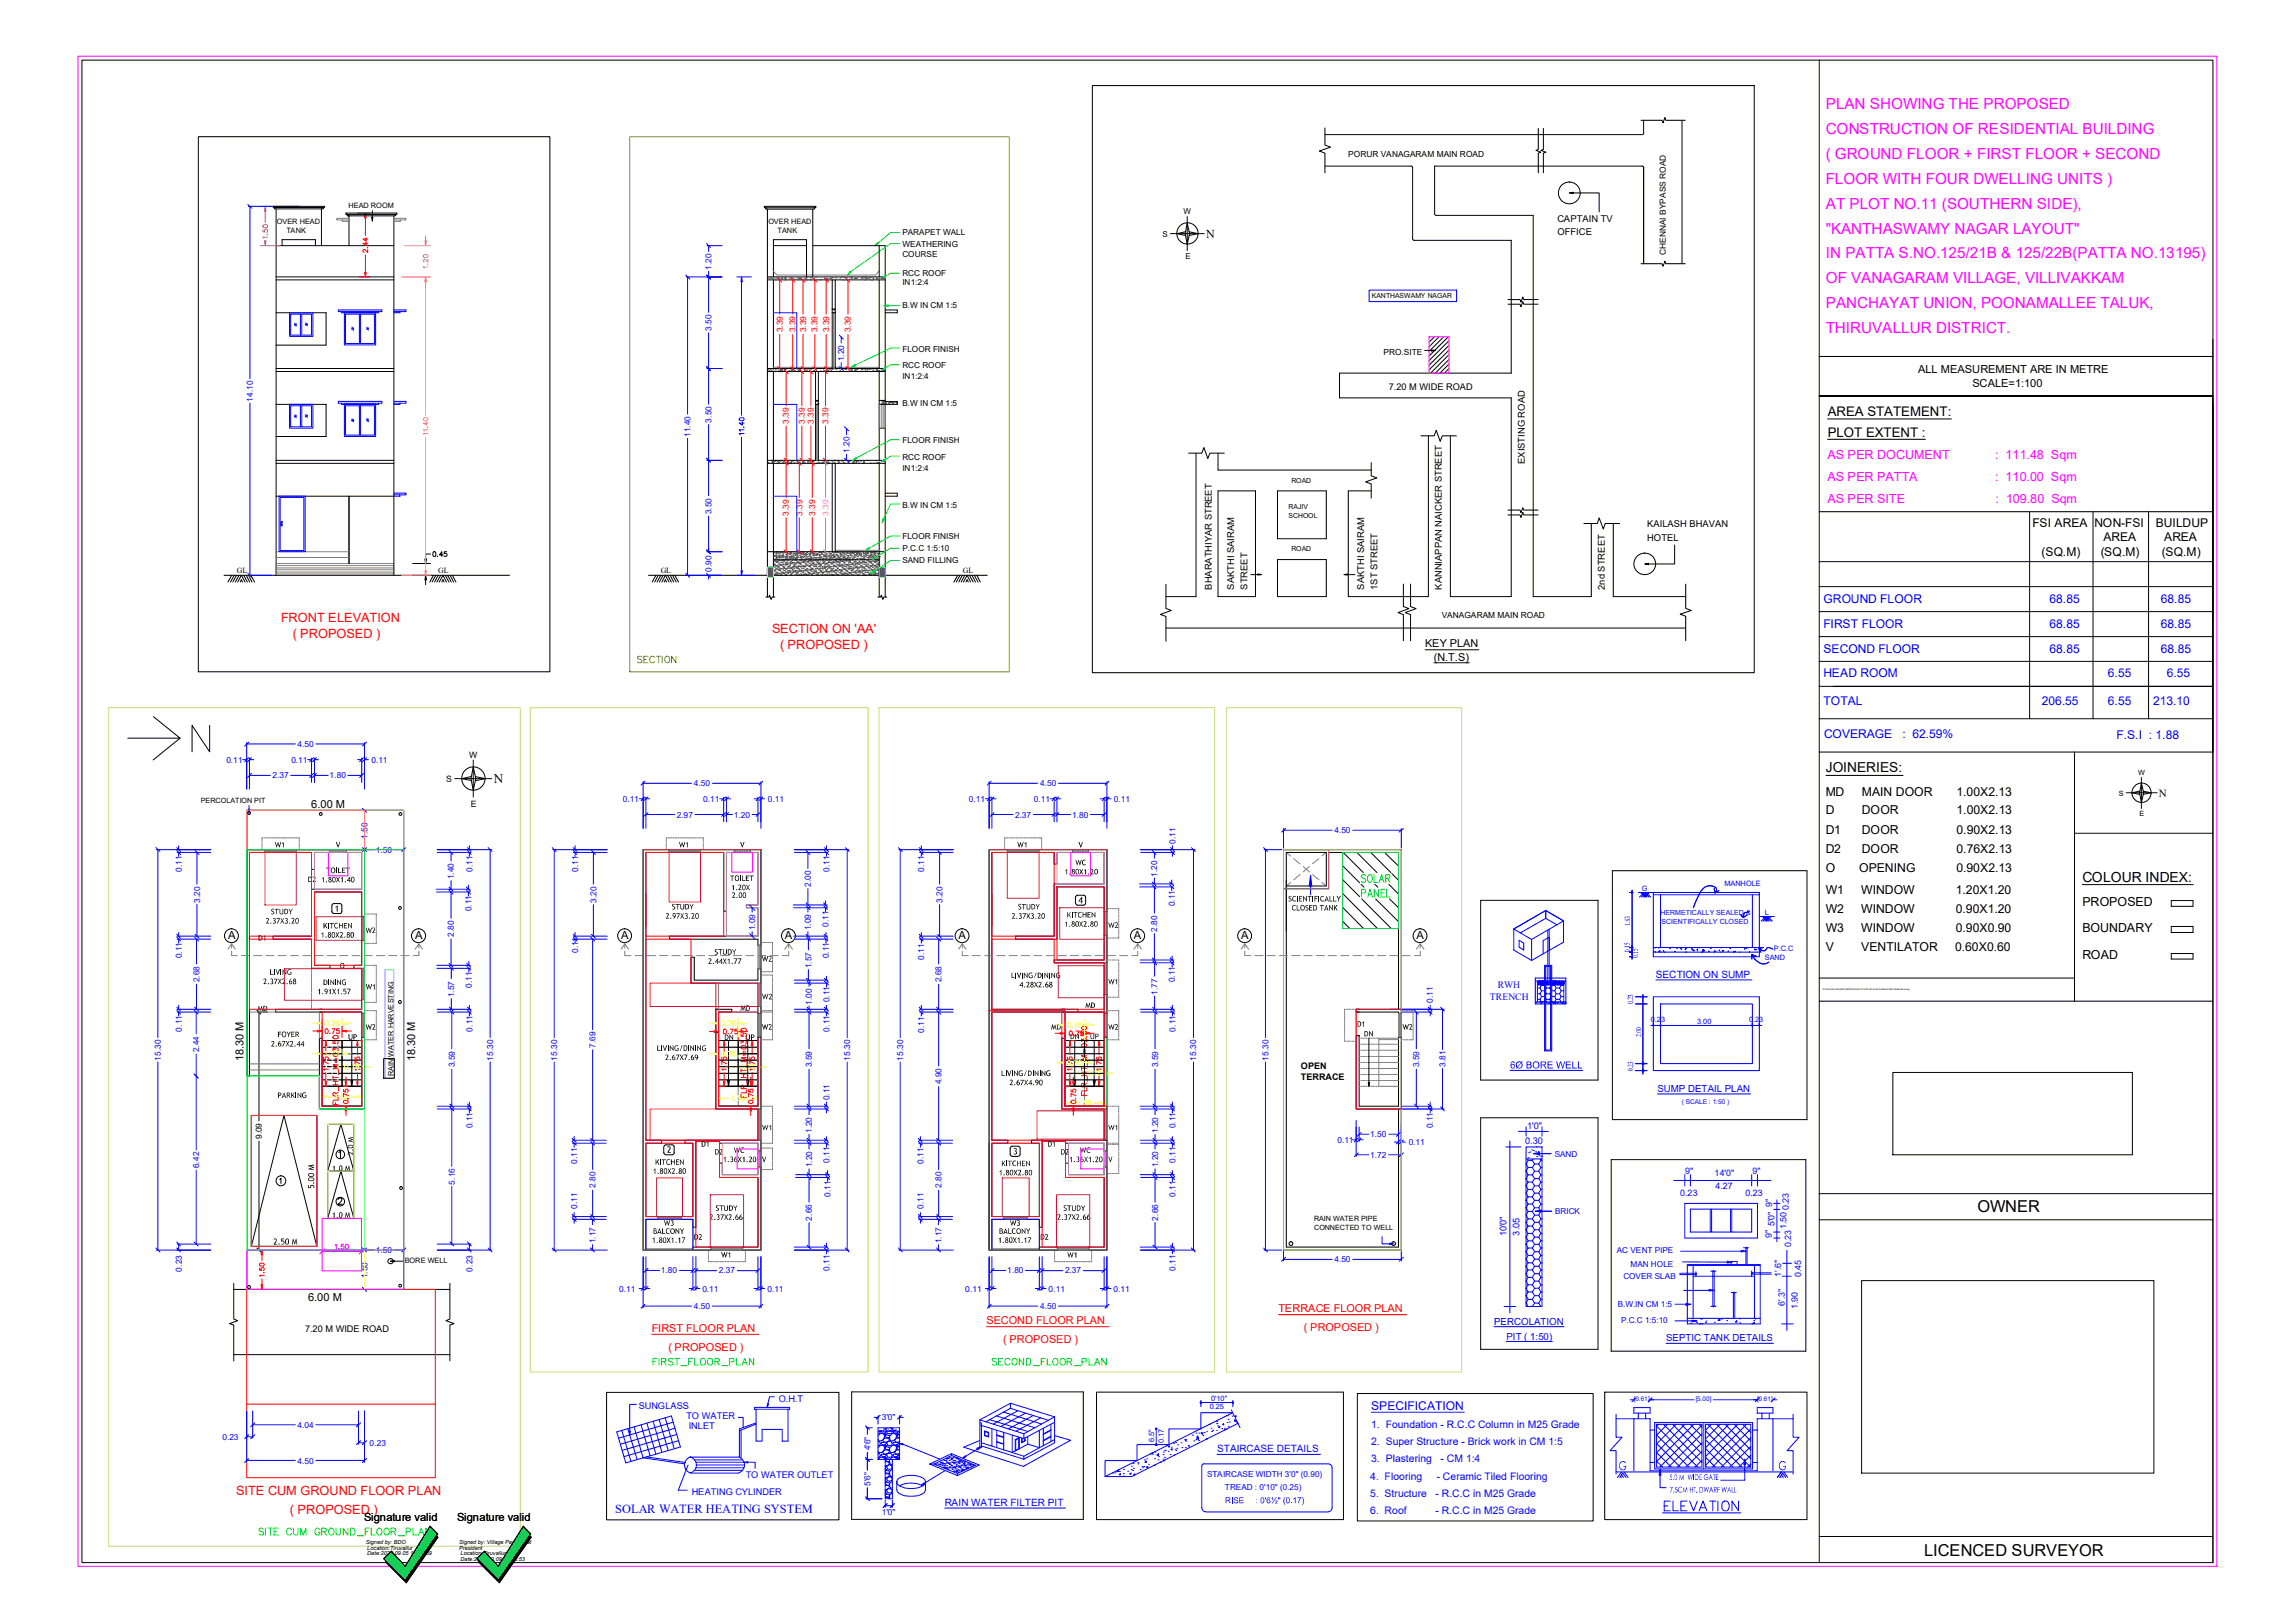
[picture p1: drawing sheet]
<svg xmlns="http://www.w3.org/2000/svg" width="420mm" height="297mm" viewBox="0 0 420 297" stroke-linecap="round" stroke-linejoin="round" font-family="sans-serif">
<defs><g id="words">
<g font-size="3">
<text x="361.7" y="221.8">OWNER</text>
<text x="352" y="284.7">LICENCED SURVEYOR</text>
</g>
<g font-size="2.8" fill="#f0f">
<text x="334" y="20">PLAN SHOWING THE PROPOSED</text>
<text x="334" y="29.1">( GROUND FLOOR + FIRST FLOOR + SECOND</text>
<text x="334" y="24.5">CONSTRUCTION OF RESIDENTIAL BUILDING</text>
<text x="334" y="33.6">FLOOR WITH FOUR DWELLING UNITS )</text>
<text x="334" y="38.2">AT PLOT NO.11 (SOUTHERN SIDE),</text>
<text x="334" y="47.3">IN PATTA S.NO.125/21B &amp; 125/22B(PATTA NO.13195)</text>
<text x="334" y="42.8">&quot;KANTHASWAMY NAGAR LAYOUT&quot;</text>
<text x="334" y="51.9">OF VANAGARAM VILLAGE, VILLIVAKKAM</text>
<text x="334" y="56.4">PANCHAYAT UNION, POONAMALLEE TALUK,</text>
<text x="334" y="61">THIRUVALLUR DISTRICT.</text>
</g>
<g font-size="2.5">
<text x="334" y="141.4">JOINERIES:</text>
<text x="380.9" y="161.3">COLOUR INDEX:</text>
</g>
<g font-size="2.4">
<text x="334.3" y="76.1">AREA STATEMENT:</text>
<text x="334.3" y="79.9">PLOT EXTENT :</text>
<text x="90.3" y="143.3">N</text>
</g>
<g font-size="2.3" fill="#f0f">
<text x="334.3" y="88.1">AS PER PATTA</text>
<text x="334.3" y="84">AS PER DOCUMENT</text>
<text x="365" y="84">: 111.48 Sqm</text>
<text x="365" y="88.1">: 110.00 Sqm</text>
<text x="334.3" y="92">AS PER SITE</text>
<text x="365" y="92">: 109.80 Sqm</text>
</g>
<g font-size="2.3" fill="#f00">
<text x="51.4" y="113.8">FRONT ELEVATION</text>
<text x="53.6" y="116.8">( PROPOSED )</text>
<text x="141.2" y="115.9">SECTION ON 'AA'</text>
<text x="142.7" y="118.7">( PROPOSED )</text>
<text x="43.2" y="273.6">SITE CUM GROUND FLOOR PLAN</text>
<text x="53" y="277.1">( PROPOSED )</text>
</g>
<g font-size="2.3">
<text x="380.9" y="165.9">PROPOSED</text>
<text x="380.9" y="170.6">BOUNDARY</text>
<text x="380.9" y="175.5">ROAD</text>
</g>
<text font-size="2.3" fill="#00f" x="112.5" y="276.9">SOLAR WATER HEATING SYSTEM</text>
<g font-size="2.2">
<text x="220.6" y="43.5">N</text>
<text x="371.8" y="96.5">FSI AREA NON-FSI</text>
<text x="373.5" y="101.7">(SQ.M)</text>
<text x="384.3" y="101.7">(SQ.M)</text>
<text x="384.8" y="99">AREA</text>
<text x="394.4" y="96.5">BUILDUP</text>
<text x="395.4" y="101.7">(SQ.M)</text>
<text x="395.9" y="99">AREA</text>
<text x="334" y="145.8">MD</text>
<text x="334" y="149">D</text>
<text x="340.6" y="145.8">MAIN DOOR</text>
<text x="340.6" y="149">DOOR</text>
<text x="357.9" y="149">1.00X2.13</text>
<text x="357.9" y="145.8">1.00X2.13</text>
<text x="334" y="152.6">D1</text>
<text x="340.6" y="152.6">DOOR</text>
<text x="357.9" y="152.6">0.90X2.13</text>
<text x="334" y="156">D2</text>
<text x="334" y="159.6">O</text>
<text x="340.1" y="159.6">OPENING</text>
<text x="340.6" y="156">DOOR</text>
<text x="357.9" y="156">0.76X2.13</text>
<text x="357.9" y="159.6">0.90X2.13</text>
<text x="334" y="167">W2</text>
<text x="334" y="163.6">W1</text>
<text x="340.5" y="167">WINDOW</text>
<text x="340.5" y="163.6">WINDOW</text>
<text x="357.8" y="167">0.90X1.20</text>
<text x="357.8" y="163.6">1.20X1.20</text>
<text x="334" y="173.9">V</text>
<text x="334" y="170.5">W3</text>
<text x="340.4" y="173.9">VENTILATOR</text>
<text x="340.5" y="170.5">WINDOW</text>
<text x="357.6" y="173.9">0.60X0.60</text>
<text x="357.8" y="170.5">0.90X0.90</text>
</g>
<g font-size="2.2" fill="#00f">
<text x="333.5" y="110.3">GROUND FLOOR</text>
<text x="374.9" y="110.3">68.85</text>
<text x="395.3" y="110.3">68.85</text>
<text x="333.5" y="114.9">FIRST FLOOR</text>
<text x="333.5" y="119.4">SECOND FLOOR</text>
<text x="374.9" y="114.9">68.85</text>
<text x="374.9" y="119.4">68.85</text>
<text x="395.3" y="114.9">68.85</text>
<text x="395.3" y="119.4">68.85</text>
<text x="333.5" y="123.9">HEAD ROOM</text>
<text x="385.6" y="123.9">6.55</text>
<text x="396.4" y="123.9">6.55</text>
<text x="333.6" y="129">TOTAL</text>
<text x="373.5" y="129">206.55</text>
<text x="385.6" y="129.1">6.55</text>
<text x="393.9" y="129">213.10</text>
<text x="333.7" y="135.1">COVERAGE</text>
<text x="348" y="135.1">: 62.59%</text>
<text x="387.2" y="135.2">F.S.I : 1.88</text>
<text x="250.8" y="258">SPECIFICATION</text>
</g>
<g font-size="2.1">
<text x="41.7" y="171.9">A</text>
<text x="75.9" y="171.9">A</text>
<text x="113.6" y="171.9">A</text>
<text x="143.6" y="171.9">A</text>
<text x="175.3" y="171.9">A</text>
<text x="207.4" y="171.9">A</text>
<text x="227" y="171.9">A</text>
<text x="259.1" y="171.9">A</text>
</g>
<g font-size="2">
<text x="350.9" y="68.3">ALL MEASUREMENT ARE IN METRE</text>
<text x="360.8" y="70.7">SCALE=1:100</text>
<text x="260.7" y="118.5">KEY PLAN</text>
<text x="262.3" y="120.9">(N.T.S)</text>
<text x="56.9" y="147.8">6.00 M</text>
<text x="394.9" y="145.8">N</text>
<text x="44.5" y="194.2" transform="rotate(-90 44.5 194.2)">18.30 M</text>
<text x="75.9" y="194.2" transform="rotate(-90 75.9 194.2)">18.30 M</text>
<text x="56.4" y="238.2">6.00 M</text>
<text x="66.6" y="278.4">Signature valid</text>
<text x="83.7" y="278.4">Signature valid</text>
</g>
<g font-size="2" fill="#f00">
<text x="119.2" y="243.8">FIRST FLOOR PLAN</text>
<text x="180.5" y="242.4">SECOND FLOOR PLAN</text>
<text x="183.5" y="245.7">( PROPOSED )</text>
<text x="233.9" y="240.2">TERRACE FLOOR PLAN</text>
<text x="238.5" y="243.6">( PROPOSED )</text>
<text x="122.3" y="247.2">( PROPOSED )</text>
</g>
<g font-size="1.9" fill="#00f">
<text x="250.8" y="261.3">1. Foundation - R.C.C Column in M25 Grade</text>
<text x="250.8" y="264.5">2. Super Structure - Brick work in CM 1:5</text>
<text x="250.8" y="267.6">3. Plastering</text>
<text x="263.5" y="267.6">- CM 1:4</text>
<text x="250.7" y="270.8">4. Flooring</text>
<text x="250.7" y="273.9">5. Structure</text>
<text x="262.6" y="273.9">- R.C.C in M25 Grade</text>
<text x="262.8" y="270.8">- Ceramic Tiled Flooring</text>
<text x="250.7" y="277.1">6. Roof</text>
<text x="262.6" y="277.1">- R.C.C in M25 Grade</text>
</g>
<g font-size="1.8" fill="#00f">
<text x="302.9" y="178.9">SECTION ON SUMP</text>
<text x="272.5" y="182.9">TRENCH</text>
<text x="274" y="180.9">RWH</text>
<text x="303.2" y="199.8">SUMP DETAIL PLAN</text>
<text x="273.3" y="242.4">PERCOLATION</text>
<text x="275.5" y="245.2">PIT ( 1:50)</text>
<text x="304.8" y="245.5">SEPTIC TANK DETAILS</text>
<text x="222.6" y="265.7">STAIRCASE DETAILS</text>
<text x="172.8" y="275.6">RAIN WATER FILTER PIT</text>
</g>
<g font-size="1.7">
<text x="284.9" y="40.6">CAPTAIN TV</text>
<text x="284.9" y="43.1">OFFICE</text>
<text x="254" y="71.3">7.20 M WIDE ROAD</text>
<text x="278.9" y="84.9" transform="rotate(-90 278.9 84.9)">EXISTING ROAD</text>
<text x="301.3" y="96.5">KAILASH BHAVAN</text>
<text x="301.3" y="99">HOTEL</text>
<text x="221.7" y="107.9" transform="rotate(-90 221.7 107.9)">BHARATHIYAR STREET</text>
<text x="225.8" y="107.9" transform="rotate(-90 225.8 107.9)">SAKTHI SAIRAM</text>
<text x="228.2" y="107.9" transform="rotate(-90 228.2 107.9)">STREET</text>
<text x="249.5" y="107.9" transform="rotate(-90 249.5 107.9)">SAKTHI SAIRAM</text>
<text x="252" y="107.9" transform="rotate(-90 252 107.9)">1ST STREET</text>
<text x="263.7" y="107.9" transform="rotate(-90 263.7 107.9)">KANNIAPPAN NAICKER STREET</text>
<text x="293.6" y="107.9" transform="rotate(-90 293.6 107.9)">2nd STREET</text>
<text x="238" y="195.6">OPEN</text>
<text x="238" y="197.7">TERRACE</text>
<text x="55.8" y="243.7">7.20 M WIDE ROAD</text>
</g>
<g font-size="1.7" fill="#00f">
<text x="279" y="209.3">0.30</text>
<text x="279.4" y="206.7">1'0&quot;</text>
<text x="275.6" y="226.3" transform="rotate(-90 275.6 226.3)">10'0&quot;</text>
<text x="278" y="226.1" transform="rotate(-90 278 226.1)">3.05</text>
<text x="116.8" y="257.8">SUNGLASS</text>
<text x="142.5" y="256.6">O.H.T</text>
<text x="125.6" y="259.8">TO WATER</text>
<text x="126" y="261.5">INLET</text>
<text x="126.5" y="273.5">HEATING CYLINDER</text>
<text x="136.4" y="270.5">TO WATER OUTLET</text>
</g>
<g font-size="1.6">
<text x="81.6" y="143.1">S</text>
<text x="85.8" y="138.7">W</text>
<text x="86.1" y="147.6">E</text>
</g>
<g font-size="1.6" fill="#00f">
<text x="308.2" y="214.9">9&quot;</text>
<text x="313.6" y="215.2">14'0&quot;</text>
<text x="320.6" y="214.8">9&quot;</text>
<text x="307.3" y="218.9">0.23</text>
<text x="313.8" y="217.6">4.27</text>
<text x="319.3" y="218.8">0.23</text>
<text x="324.1" y="220.9" transform="rotate(-90 324.1 220.9)">9&quot;</text>
<text x="327.2" y="221.4" transform="rotate(-90 327.2 221.4)">0.23</text>
<text x="324.1" y="226.6" transform="rotate(-90 324.1 226.6)">9&quot;</text>
<text x="324.6" y="224.4" transform="rotate(-90 324.6 224.4)">5'0&quot;</text>
<text x="326.8" y="225" transform="rotate(-90 326.8 225)">1.50</text>
<text x="325.8" y="233.6" transform="rotate(-90 325.8 233.6)">1'.6&quot;</text>
<text x="327.6" y="228.2" transform="rotate(-90 327.6 228.2)">0.23</text>
<text x="329.5" y="233.7" transform="rotate(-90 329.5 233.7)">0.45</text>
<text x="326.5" y="238.9" transform="rotate(-90 326.5 238.9)">6'.3&quot;</text>
<text x="328.8" y="239.6" transform="rotate(-90 328.8 239.6)">1.90</text>
</g>
<g font-size="1.5">
<text x="246.6" y="28.8">PORUR VANAGARAM MAIN ROAD</text>
<text x="216.5" y="39.2">W</text>
<text x="165.1" y="45.2">WEATHERING</text>
<text x="165.1" y="43">PARAPET WALL</text>
<text x="165.1" y="47">COURSE</text>
<text x="212.6" y="43.3">S</text>
<text x="216.8" y="47.4">E</text>
<text x="304.7" y="46.6" transform="rotate(-90 304.7 46.6)">CHENNAI BYPASS ROAD</text>
<text x="165.1" y="50.6">RCC ROOF</text>
<text x="165.1" y="52.2">IN1:2:4</text>
<text x="165.1" y="56.4">B.W IN CM 1:5</text>
<text x="165.1" y="64.3">FLOOR FINISH</text>
<text x="253.1" y="64.9">PRO.SITE</text>
<text x="165.1" y="67.4">RCC ROOF</text>
<text x="165.1" y="69.3">IN1:2:4</text>
<text x="165.1" y="74.3">B.W IN CM 1:5</text>
<text x="165.1" y="81.1">FLOOR FINISH</text>
<text x="165.1" y="84.1">RCC ROOF</text>
<text x="165.1" y="86.1">IN1:2:4</text>
<text x="165.1" y="92.9">B.W IN CM 1:5</text>
<text x="165.1" y="100.9">P.C.C 1:5:10</text>
<text x="165.1" y="98.7">FLOOR FINISH</text>
<text x="165.1" y="103">SAND FILLING</text>
<text x="263.7" y="113">VANAGARAM MAIN ROAD</text>
<text x="47.9" y="208.5" transform="rotate(-90 47.9 208.5)">9.09</text>
</g>
<g font-size="1.5" fill="#00f">
<text x="130.2" y="49.4" transform="rotate(-90 130.2 49.4)">1.20</text>
<text x="130.2" y="60.5" transform="rotate(-90 130.2 60.5)">3.50</text>
<text x="154.4" y="66.1" transform="rotate(-90 154.4 66.1)">1.20</text>
<text x="46.3" y="73.5" transform="rotate(-90 46.3 73.5)">14.10</text>
<text x="130.2" y="77.3" transform="rotate(-90 130.2 77.3)">3.50</text>
<text x="126.3" y="80" transform="rotate(-90 126.3 80)">11.40</text>
<text x="155.4" y="82.9" transform="rotate(-90 155.4 82.9)">1.20</text>
<text x="130.2" y="94.1" transform="rotate(-90 130.2 94.1)">3.50</text>
<text x="130.2" y="104.6" transform="rotate(-90 130.2 104.6)">0.90</text>
<text x="54.4" y="136.7">4.50</text>
<text x="41.4" y="139.6">0.11</text>
<text x="49.8" y="142.5">2.37</text>
<text x="53.3" y="139.6">0.11</text>
<text x="60.3" y="142.5">1.80</text>
<text x="67.9" y="139.6">0.11</text>
<text x="126.9" y="143.8">4.50</text>
<text x="190.2" y="143.8">4.50</text>
<text x="113.9" y="146.7">0.11</text>
<text x="123.8" y="149.6">2.97</text>
<text x="128.7" y="146.7">0.11</text>
<text x="134.2" y="149.6">1.20</text>
<text x="140.5" y="146.7">0.11</text>
<text x="177.2" y="146.7">0.11</text>
<text x="185.7" y="149.6">2.37</text>
<text x="189.1" y="146.7">0.11</text>
<text x="196.1" y="149.6">1.80</text>
<text x="203.8" y="146.7">0.11</text>
<text x="67.2" y="153.5" transform="rotate(-90 67.2 153.5)">1.50</text>
<text x="215" y="154.4" transform="rotate(-90 215 154.4)">0.11</text>
<text x="244.1" y="152.5">4.50</text>
<text x="33.2" y="159.6" transform="rotate(-90 33.2 159.6)">0.11</text>
<text x="68.7" y="156">1.50</text>
<text x="83" y="160.9" transform="rotate(-90 83 160.9)">1.40</text>
<text x="86.4" y="159.6" transform="rotate(-90 86.4 159.6)">0.11</text>
<text x="105.7" y="159.6" transform="rotate(-90 105.7 159.6)">0.11</text>
<text x="151.7" y="159.6" transform="rotate(-90 151.7 159.6)">0.11</text>
<text x="169" y="159.6" transform="rotate(-90 169 159.6)">0.11</text>
<text x="211.7" y="160.4" transform="rotate(-90 211.7 160.4)">1.20</text>
<text x="36.6" y="165.2" transform="rotate(-90 36.6 165.2)">3.20</text>
<text x="86.2" y="166.8" transform="rotate(-90 86.2 166.8)">0.11</text>
<text x="109.1" y="165.2" transform="rotate(-90 109.1 165.2)">3.20</text>
<text x="148.3" y="162.3" transform="rotate(-90 148.3 162.3)">2.00</text>
<text x="172.4" y="165.2" transform="rotate(-90 172.4 165.2)">3.20</text>
<text x="214.9" y="165.8" transform="rotate(-90 214.9 165.8)">0.11</text>
<text x="83" y="171.4" transform="rotate(-90 83 171.4)">2.80</text>
<text x="138.1" y="170.3" transform="rotate(-90 138.1 170.3)">1.09</text>
<text x="148.3" y="170.3" transform="rotate(-90 148.3 170.3)">1.09</text>
<text x="151.6" y="169.6" transform="rotate(-90 151.6 169.6)">0.11</text>
<text x="211.7" y="170.5" transform="rotate(-90 211.7 170.5)">2.80</text>
<text x="33.2" y="175.4" transform="rotate(-90 33.2 175.4)">0.11</text>
<text x="36.5" y="179.8" transform="rotate(-90 36.5 179.8)">2.68</text>
<text x="105.7" y="174.4" transform="rotate(-90 105.7 174.4)">0.11</text>
<text x="148.5" y="177.2" transform="rotate(-90 148.5 177.2)">1.57</text>
<text x="151.6" y="175.4" transform="rotate(-90 151.6 175.4)">0.11</text>
<text x="169" y="175.6" transform="rotate(-90 169 175.6)">0.11</text>
<text x="172.3" y="179.8" transform="rotate(-90 172.3 179.8)">2.68</text>
<text x="214.9" y="179.8" transform="rotate(-90 214.9 179.8)">0.11</text>
<text x="83.1" y="182.5" transform="rotate(-90 83.1 182.5)">1.57</text>
<text x="86.3" y="180.7" transform="rotate(-90 86.3 180.7)">0.11</text>
<text x="148.5" y="183.9" transform="rotate(-90 148.5 183.9)">1.00</text>
<text x="151.7" y="183.4" transform="rotate(-90 151.7 183.4)">0.11</text>
<text x="211.7" y="182" transform="rotate(-90 211.7 182)">1.77</text>
<text x="262.1" y="183.5" transform="rotate(-90 262.1 183.5)">0.11</text>
<text x="33.2" y="188.8" transform="rotate(-90 33.2 188.8)">0.11</text>
<text x="86.4" y="188.8" transform="rotate(-90 86.4 188.8)">0.11</text>
<text x="108.9" y="191.8" transform="rotate(-90 108.9 191.8)">7.69</text>
<text x="151.7" y="188.8" transform="rotate(-90 151.7 188.8)">0.11</text>
<text x="169" y="189" transform="rotate(-90 169 189)">0.11</text>
<text x="215" y="188.8" transform="rotate(-90 215 188.8)">0.11</text>
<text x="29.4" y="194.1" transform="rotate(-90 29.4 194.1)">15.30</text>
<text x="36.4" y="192.5" transform="rotate(-90 36.4 192.5)">2.44</text>
<text x="83.2" y="195.3" transform="rotate(-90 83.2 195.3)">3.59</text>
<text x="90.2" y="194.1" transform="rotate(-90 90.2 194.1)">15.30</text>
<text x="101.9" y="194.1" transform="rotate(-90 101.9 194.1)">15.30</text>
<text x="148.5" y="195.3" transform="rotate(-90 148.5 195.3)">3.59</text>
<text x="155.5" y="194.1" transform="rotate(-90 155.5 194.1)">15.30</text>
<text x="165.2" y="194.1" transform="rotate(-90 165.2 194.1)">15.30</text>
<text x="211.8" y="195.3" transform="rotate(-90 211.8 195.3)">3.59</text>
<text x="218.8" y="194.1" transform="rotate(-90 218.8 194.1)">15.30</text>
<text x="232.1" y="194.1" transform="rotate(-90 232.1 194.1)">15.30</text>
<text x="259.6" y="195.3" transform="rotate(-90 259.6 195.3)">3.59</text>
<text x="264.4" y="195.2" transform="rotate(-90 264.4 195.2)">3.81</text>
<text x="151.7" y="201.3" transform="rotate(-90 151.7 201.3)">0.11</text>
<text x="172.3" y="198.4" transform="rotate(-90 172.3 198.4)">4.90</text>
<text x="86.4" y="206.5" transform="rotate(-90 86.4 206.5)">0.11</text>
<text x="148.5" y="207.4" transform="rotate(-90 148.5 207.4)">1.20</text>
<text x="211.8" y="207.4" transform="rotate(-90 211.8 207.4)">1.20</text>
<text x="215" y="206.5" transform="rotate(-90 215 206.5)">0.11</text>
<text x="244.6" y="209.1">0.11</text>
<text x="250.7" y="208.1">1.50</text>
<text x="257.7" y="209.5">0.11</text>
<text x="262.1" y="206.5" transform="rotate(-90 262.1 206.5)">0.11</text>
<text x="36.4" y="213.8" transform="rotate(-90 36.4 213.8)">6.42</text>
<text x="105.6" y="213" transform="rotate(-90 105.6 213)">0.11</text>
<text x="148.5" y="213.6" transform="rotate(-90 148.5 213.6)">1.20</text>
<text x="151.7" y="212.8" transform="rotate(-90 151.7 212.8)">0.11</text>
<text x="168.9" y="213" transform="rotate(-90 168.9 213)">0.11</text>
<text x="211.8" y="213.6" transform="rotate(-90 211.8 213.6)">1.20</text>
<text x="215" y="212.8" transform="rotate(-90 215 212.8)">0.11</text>
<text x="250.7" y="211.9">1.72</text>
<text x="284.4" y="211.7">SAND</text>
<text x="83.2" y="216.8" transform="rotate(-90 83.2 216.8)">5.16</text>
<text x="105.6" y="221.2" transform="rotate(-90 105.6 221.2)">0.11</text>
<text x="108.9" y="217.4" transform="rotate(-90 108.9 217.4)">2.80</text>
<text x="151.9" y="219" transform="rotate(-90 151.9 219)">0.11</text>
<text x="168.9" y="221.2" transform="rotate(-90 168.9 221.2)">0.11</text>
<text x="172.3" y="217.4" transform="rotate(-90 172.3 217.4)">2.80</text>
<text x="215" y="219" transform="rotate(-90 215 219)">0.11</text>
<text x="108.9" y="227.5" transform="rotate(-90 108.9 227.5)">1.17</text>
<text x="148.5" y="223.4" transform="rotate(-90 148.5 223.4)">2.66</text>
<text x="172.3" y="227.5" transform="rotate(-90 172.3 227.5)">1.17</text>
<text x="211.8" y="223.4" transform="rotate(-90 211.8 223.4)">2.66</text>
<text x="284.5" y="222.1">BRICK</text>
<text x="33.2" y="232.7" transform="rotate(-90 33.2 232.7)">0.23</text>
<text x="67.2" y="233.9" transform="rotate(-90 67.2 233.9)">1.50</text>
<text x="68.7" y="229.3">1.50</text>
<text x="86.4" y="232.7" transform="rotate(-90 86.4 232.7)">0.23</text>
<text x="120.9" y="233">1.80</text>
<text x="131.5" y="233">2.37</text>
<text x="151.7" y="232.6" transform="rotate(-90 151.7 232.6)">0.11</text>
<text x="184.2" y="233">1.80</text>
<text x="194.8" y="233">2.37</text>
<text x="215" y="232.6" transform="rotate(-90 215 232.6)">0.11</text>
<text x="244.1" y="231">4.50</text>
<text x="295.8" y="229.2">AC VENT PIPE</text>
<text x="298.3" y="231.8">MAN HOLE</text>
<text x="113.3" y="236.3">0.11</text>
<text x="126.9" y="239.6">4.50</text>
<text x="128.5" y="236.3">0.11</text>
<text x="140.4" y="236.3">0.11</text>
<text x="176.6" y="236.3">0.11</text>
<text x="190.2" y="239.6">4.50</text>
<text x="191.8" y="236.3">0.11</text>
<text x="203.7" y="236.3">0.11</text>
<text x="295.9" y="239.2">B.W.IN CM 1:5</text>
<text x="297" y="234.1">COVER SLAB</text>
<text x="296.5" y="242">P.C.C 1:5:10</text>
<text x="40.7" y="263.5">0.23</text>
<text x="54.4" y="261.3">4.04</text>
<text x="161.3" y="259.9">3'0&quot;</text>
<text x="54.4" y="267.8">4.50</text>
<text x="67.6" y="264.6">0.23</text>
<text x="159.2" y="265.4" transform="rotate(-90 159.2 265.4)">4'6&quot;</text>
<text x="159.2" y="272" transform="rotate(-90 159.2 272)">5'6&quot;</text>
<text x="220.8" y="270.3">STAIRCASE WIDTH 3'0&quot; (0.90)</text>
<text x="224.1" y="272.7">TREAD : 0'10&quot; (0.25)</text>
<text x="161.3" y="277.2">1'0&quot;</text>
</g>
<g font-size="1.5" fill="#f00">
<text x="143.2" y="60.8" transform="rotate(-90 143.2 60.8)">3.39</text>
<text x="145.5" y="60.8" transform="rotate(-90 145.5 60.8)">3.39</text>
<text x="147.4" y="60.8" transform="rotate(-90 147.4 60.8)">3.39</text>
<text x="149.6" y="60.8" transform="rotate(-90 149.6 60.8)">3.39</text>
<text x="151.7" y="60.8" transform="rotate(-90 151.7 60.8)">3.39</text>
<text x="155.7" y="60.8" transform="rotate(-90 155.7 60.8)">3.39</text>
<text x="144.3" y="77.6" transform="rotate(-90 144.3 77.6)">3.39</text>
<text x="147.2" y="77.6" transform="rotate(-90 147.2 77.6)">3.39</text>
<text x="148.8" y="77.6" transform="rotate(-90 148.8 77.6)">3.39</text>
<text x="151.6" y="77.6" transform="rotate(-90 151.6 77.6)">3.39</text>
<text x="144.3" y="94.4" transform="rotate(-90 144.3 94.4)">3.39</text>
<text x="146.8" y="94.4" transform="rotate(-90 146.8 94.4)">3.39</text>
<text x="149.1" y="94.4" transform="rotate(-90 149.1 94.4)">3.39</text>
</g>
<text font-size="1.5" fill="#dd6ec1" x="151.6" y="94.4" transform="rotate(-90 151.6 94.4)">3.39</text>
<g font-size="1.4">
<text x="43.3" y="104.9">GL</text>
<text x="80.2" y="104.9">GL</text>
<text x="120.9" y="104.9">GL</text>
<text x="176.1" y="104.9">GL</text>
</g>
<g font-size="1.3">
<text x="50.6" y="41">OVER HEAD</text>
<text x="63.8" y="38.1">HEAD ROOM</text>
<text x="140.5" y="41">OVER HEAD</text>
<text x="52.4" y="42.7">TANK</text>
<text x="142.2" y="42.7">TANK</text>
<text x="251" y="54.6">KANTHASWAMY NAGAR</text>
<text x="236.3" y="88.4">ROAD</text>
<text x="235.7" y="94.8">SCHOOL</text>
<text x="235.7" y="93.1">RAJIV</text>
<text x="236.3" y="100.9">ROAD</text>
<text x="391.1" y="141.9">W</text>
<text x="36.7" y="147">PERCOLATION PIT</text>
<text x="387.6" y="145.6">S</text>
<text x="391.4" y="149.4">E</text>
<text x="72" y="196.9" transform="rotate(-90 72 196.9)">RAIN WATER HARVESTING</text>
<text x="240.4" y="223.5">RAIN WATER PIPE</text>
<text x="240.4" y="225.1">CONNECTED TO WELL</text>
<text x="74" y="231.1">BORE WELL</text>
</g>
<g font-size="1.3" fill="#00f">
<text x="300.4" y="163.1">G</text>
<text x="303.7" y="167.5">HERMETICALLY SEALED &amp;</text>
<text x="315.4" y="162.1">MANHOLE</text>
<text x="322.8" y="167.5">L</text>
<text x="303.9" y="169.2">SCIENTIFICALLY CLOSED</text>
<text x="322.8" y="175.8">SAND</text>
<text x="324.5" y="174.1">P.C.C</text>
<text x="302" y="186.9">0.23</text>
<text x="310.4" y="187.3">3.00</text>
<text x="320" y="187">0.23</text>
<text x="221.3" y="257.9">0.25</text>
<text x="221.5" y="256.5">0'10&quot;</text>
<text x="211.1" y="263.8" transform="rotate(-90 211.1 263.8)">6.5&quot;</text>
<text x="212.9" y="264.1" transform="rotate(-90 212.9 264.1)">0.17</text>
</g>
<g font-size="1.2" fill="#00f">
<text x="307.6" y="202">( SCALE : 1:50 )</text>
<text x="298.9" y="256.5">[0.61]</text>
<text x="310.2" y="256.5">[5.00]</text>
<text x="321.4" y="256.5">[0.61]</text>
</g>
<g font-size="1">
<text x="66.9" y="282.6">Signed by: BDO</text>
<text x="67.2" y="283.6">Location:Tiruvallur</text>
<text x="67.2" y="284.6">Date:2026.09.05 13:00:09</text>
<text x="84" y="282.6">Signed by: Village Panchayat</text>
<text x="84" y="283.6">President</text>
<text x="84.2" y="284.6">Location:Tiruvallur</text>
<text x="84.2" y="285.6">Date:2026.09.09 16:56:53</text>
</g>
<text font-size=".4" x="333.5" y="181.2">D:\THILAGA-2026\SW-APP\PANCHAYAT\JOB NO.04-Mr.SANKAR D\Mr.SANKAR D.dwg</text>
</g></defs>
<path d="M70.4 285.8l1.4-1.3 2.5 2.7 4.6-7.3 1.3 1.4-5.9 8.5z" fill-rule="evenodd" fill="#000"/>
<path d="M70.2 285.2l1.4-1.3 2.5 2.7 4.6-7.3 1.4 1.4-6 8.5z" fill-rule="evenodd" fill="#01b23b"/>
<path d="M70.2 285.2l1.4-1.3 2.5 2.7 4.6-7.3 1.4 1.4-6 8.5z" fill="none" stroke="#000" stroke-width=".18"/>
<path d="M87.4 285.8l1.4-1.3 2.6 2.7 4.5-7.3 1.4 1.4-5.9 8.5z" fill-rule="evenodd" fill="#000"/>
<path d="M87.2 285.2l1.4-1.3 2.5 2.7 4.6-7.3 1.4 1.4-6 8.5z" fill-rule="evenodd" fill="#01b23b"/>
<path d="M60.7 166.8l.2 .3 .2 .1M60.7 165.7v1.1M61 165.4h1.1M61 167.2h1.1M61.1 165.4l-.4 .3M62.2 165.4l.3 .3M62.5 166.8l-.3 .4M62.5 165.7v1.1M270.8 164.8h21.5v32.9h-21.5zM270.8 204.6h21.5v42.3h-21.5zM87.2 285.2l1.4-1.3 2.5 2.7 4.6-7.3 1.4 1.4-6 8.5z" fill="none" stroke="#000" stroke-width=".18"/>
<path d="M19.9 129.5h75.3v153.5h-75.3zM97 129.5h61.8v121.6h-61.8zM160.8 129.5h61.4v121.6h-61.4zM224.4 129.5h43v121.6h-43z" fill="none" stroke="#c1dd6e" stroke-width=".18"/>
<g fill="#000">
<path d="M59.6 158.8h.9v.1h-.4v.9h-.1v-.9h-.4zM61.5 158.7h.2v1.1h-.2zM61.8 158.8h.2v.8h.4v.2h-.6zM62.6 158.8h.6v.1h-.5v.3h.3v.1h-.3v.3h.5v.2h-.6zM63.2 158.8h.8v.1h-.3v.9h-.2v-.9h-.3zM48.2 171.4l.3-.2v.9h-.1v-.7l-.2 .1zM49.4 177.4h.2v.9h.4v.1h-.6zM50.1 177.4h.2v1h-.2zM50.4 177.4h.1l.3 .7 .3-.7h.1l-.4 1zM51.3 177.4h.2v1h-.2zM51.7 177.4l.5 .7v-.7h.2v1l-.6-.7v.7h-.1zM52.7 177.5l.3-.1 .3 .1-.1 .1a.36 .36 0 0 0-.5 .3 .36 .36 0 0 0 .5 .3l-.2-.3h.3v.4a.51 .51 0 0 1-.7-.1 .51 .51 0 0 1 .1-.7z"/>
<path d="M57.2 160.4a.32 .32 0 0 1 .5 .1 .32 .32 0 0 1-.1 .5l-.2 .3h.4v.1h-.6l.3-.6a.25 .25 0 0 0-.1-.3 .25 .25 0 0 0-.3 .1zM58.8 170.8l.3-.2v1h-.1v-.8l-.2 .1zM58.9 160.7l.3-.2v1h-.1v-.8l-.2 .1zM59.2 168.9h.2v.6l.3-.6h.2l-.3 .4 .3 .6h-.2l-.2-.4-.1 .4h-.2zM60 168.9h.2v1h-.2zM60.3 168.9h.8v.1h-.4v.9h-.1v-.9h-.3zM61.4 165.9l.4-.2v1.1h-.2v-.9l-.2 .2zM61.4 168.9l.4 .1a.45 .45 0 0 0-.5 .2 .45 .45 0 0 0 .1 .6l.4-.1v.1a.5 .5 0 0 1-.7-.2 .5 .5 0 0 1 .3-.7zM61.4 170.6l.3 .3 .2-.3h.2l-.3 .5 .3 .5-.4-.4-.2 .4h-.2l.3-.5zM61.5 160.5l.3 .3 .4-.3-.3 .5 .3 .5-.4-.4-.2 .4h-.1l.2-.5zM62.2 170.6a.32 .32 0 0 1 .4 .1 .32 .32 0 0 1 0 .4l-.2 .3h.4v.2h-.7l.5-.8-.2-.1-.2 .1zM62.4 160.7l.3-.2v1h-.2v-.8l-.1 .1z"/>
<path d="M62 168.9h.1v.4h.5v-.4h.1v1h-.1v-.5h-.5v.5h-.1zM62.9 168.9h.6v.1h-.5v.3h.4v.1h-.4v.4h.5v.1h-.6zM63.7 168.9l.5 .7v-.7h.1v1l-.5-.7v.7h-.1zM47.3 184.1l.3 .7 .3-.7 .2 .9h-.1l-.2-.6-.2 .6-.2-.6-.2 .6h-.1zM48.3 179.1h.3l.1 .1-.3 .8h.4v.1h-.6l.3-.6v-.3h-.3zM49.4 179.2a.28 .28 0 0 1 .5 0 .28 .28 0 0 1-.1 .4 .3 .3 0 0 1 .1 .4 .3 .3 0 0 1-.5 0l.1-.1 .1 .1a.23 .23 0 0 0 .2-.2 .23 .23 0 0 0-.1-.3l.1-.1v-.2zM50.1 179.1h.7l-.4 1h-.2l.4-.9h-.5zM50.8 179.1h.2l.2 .4 .2-.4h.2l-.4 .5 .4 .5-.4-.4-.4 .4 .3-.5zM51.7 179.1a.32 .32 0 0 1 .4 .1 .32 .32 0 0 1 0 .4l-.3 .4h.4v.1h-.6l.4-.8-.1-.1-.2 .1zM249.2 187.2l.3-.3v1h-.1v-.7l-.2 .1z"/>
<path d="M60.6 158.9a.45 .45 0 0 1 .6 .1 .45 .45 0 0 1 0 .6 .45 .45 0 0 1-.6 0l-.1-.3zM60.8 158.9a.41 .41 0 0 0-.2 .5 .41 .41 0 0 0 .4 .2l.2-.2a.4 .4 0 0 0-.3-.5z"/>
<path d="M47.3 171.2l.6 .1a.54 .54 0 0 1-.1 .8h-.5zM47.5 171.3v.7a.36 .36 0 0 0 .3-.4 .36 .36 0 0 0-.3-.3z"/>
<path d="M53.1 179.2h.2l-.3 .3a.3 .3 0 0 1 .4 .1 .3 .3 0 0 1-.1 .4 .3 .3 0 0 1-.4-.1v-.4zM53 179.6v.3l.2 .1a.22 .22 0 0 0 .1-.2 .22 .22 0 0 0-.1-.2z"/>
<path d="M53.7 179.2a.27 .27 0 0 1 .4 0 .27 .27 0 0 1-.1 .4l.1 .1a.31 .31 0 0 1-.1 .4 .31 .31 0 0 1-.4-.1 .31 .31 0 0 1 .2-.5h-.2zM53.8 179.2l.1 .3 .1-.2zM53.7 179.8a.2 .2 0 0 0 .4 0 .2 .2 0 0 0-.4 0z"/>
<path d="M56.4 160.4a.52 .52 0 0 1 .7 .5 .52 .52 0 0 1-.7 .5zM56.5 160.6v.7a.36 .36 0 0 0 .4-.4 .36 .36 0 0 0-.4-.3z"/>
<path d="M60.1 170.6a.26 .26 0 0 1 .4 0 .26 .26 0 0 1-.1 .4 .31 .31 0 0 1 .1 .5 .31 .31 0 0 1-.5 0 .31 .31 0 0 1 .2-.5l-.2-.2zM60.2 170.7l.1 .3 .1-.2zM60.2 171.1l-.1 .3a.18 .18 0 0 0 .3 0 .18 .18 0 0 0-.1-.3z"/>
<path d="M60.2 160.5a.26 .26 0 0 1 .3 0 .26 .26 0 0 1 0 .4l.1 .1a.31 .31 0 0 1-.1 .5 .31 .31 0 0 1-.4-.2 .31 .31 0 0 1 .1-.4l-.1-.2zM60.3 160.6l.1 .3 .1-.3zM60.3 161l-.1 .2a.18 .18 0 0 0 .3 .1 .18 .18 0 0 0-.1-.3z"/>
<path d="M60.7 170.7l.1-.1a.53 .53 0 0 1 .6 .4 .53 .53 0 0 1-.4 .6l-.3-.3zM60.9 170.7l-.1 .4 .1 .3a.41 .41 0 0 0 .3-.2 .41 .41 0 0 0-.1-.5z"/>
<path d="M60.8 160.6l.2-.1a.53 .53 0 0 1 .4 .4 .53 .53 0 0 1-.3 .6l-.3-.3zM61 160.6l-.1 .1a.46 .46 0 0 0 .2 .7l.2-.2v-.5z"/>
<path d="M62.4 176.2a.49 .49 0 0 1 .6 .5 .49 .49 0 0 1-.6 .5l-.2-.5zM62.5 176.4a.41 .41 0 0 0-.2 .4 .41 .41 0 0 0 .4 .3l.2-.2a.39 .39 0 0 0-.3-.6z"/>
<path d="M63.5 170.6a.26 .26 0 0 1 .4 0 .26 .26 0 0 1-.1 .4l.2 .2a.31 .31 0 0 1-.2 .4 .31 .31 0 0 1-.4-.2 .31 .31 0 0 1 .2-.4zM63.6 170.7l.2 .3v-.2zM63.5 171.3a.21 .21 0 0 0 .4 0 .21 .21 0 0 0-.4 0z"/>
<path d="M64 160.5l.1 .6v.4h-.2v-.3h-.4zM63.9 160.7l-.3 .4h.3z"/>
<path d="M64.2 170.7l.1-.1a.5 .5 0 0 1 .5 .5 .5 .5 0 0 1-.5 .5l-.2-.3zM64.3 170.7v.7a.44 .44 0 0 0 .3-.7z"/>
<path d="M64.4 160.5a.29 .29 0 0 1 .4 .2v.5a.34 .34 0 0 1-.4 .3 .34 .34 0 0 1-.2-.5zM64.4 160.6v.7a.42 .42 0 0 0 .4-.3 .42 .42 0 0 0-.2-.4z"/>
<path d="M48.2 184.1l.6 .1a.54 .54 0 0 1-.1 .8h-.5zM48.3 184.2l.1 .7a.36 .36 0 0 0 .3-.4 .36 .36 0 0 0-.4-.3z"/>
<path d="M248.3 186.9a.52 .52 0 0 1 .7 .5 .52 .52 0 0 1-.7 .5zM248.5 187v.7a.36 .36 0 0 0 .4-.3 .36 .36 0 0 0-.4-.4z"/>
<circle cx="59.6" cy="171.5" r=".1"/>
<circle cx="59.7" cy="161.4" r=".1"/>
<circle cx="63.1" cy="171.5" r=".1"/>
<circle cx="63.2" cy="161.4" r=".11"/>
<circle cx="49.1" cy="180" r=".1"/>
<circle cx="52.5" cy="180" r=".1"/>
</g>
<path d="M233.9 240.6h23.4" fill="none" stroke="#f00" stroke-width=".18"/>
<g fill="none" stroke="#00f" stroke-width=".18">
<path d="M280.8 179v4.7h5.6v-4.7M281.2 179.5v3.8M281.3 179.9h.1M281.3 180h.1M281.3 179.8h.1M281.3 179.7h.1M281.4 179.9h.1M281.4 179.5h.1M281.5 180h.1M281.5 179.8h.1M281.5 179.5h.1M281.6 179.5h.1"/>
<path d="M281.6 179.9h.1M281.6 180h.1M281.6 179.7h.1M281.7 179.9h.1M281.7 179.7h.1M281.8 179.7h.1M281.9 179.8h.1M281.9 179.5h.1M281.9 179.9h.1M282 180h.1M282 179.5h.1M282 179.8h.1"/>
<path d="M282 179.7h.1M282.1 179.9h.1M282.2 179.9h.1M282.2 179.8h.1M282.2 179.5h.1M282.2 179.7h.1M282.3 179.7h.1M282.3 179.8h.1M282.4 179.5h.1M282.4 179.8h.1M282.4 180h.1M282.4 179.7h.1"/>
<path d="M282.5 179.5h.1M282.5 179.9h.1M282.5 179.7h.1M282.5 176.7v15.6h1.3v-15.6M282.7 179.6h.1M282.7 179.5h.1M282.7 176.9v15.3h.9v-15.3M282.8 179.7h.1M282.8 179.9h.1M282.8 179.5h.1M282.9 179.7h.1M282.9 179.5h.1"/>
<path d="M283 179.9h.1M283 179.8h.1M283.1 179.9h.1M283.1 179.7h.1M283.1 170.2v10M283.4 170.1v10.1M283.4 179.9h.1M283.5 179.7h.1M283.5 179.9h.1M283.6 179.7h.1M283.6 179.8h.1M283.8 179.9h.1"/>
<path d="M283.9 179.6h.1M283.9 179.9h.1M284 179.6h.1M284 179.7h.1M284 180h.1M284.1 179.7h.1M284.1 180h.1M284.1 179.6h.1M284.2 179.8h.1M284.2 179.5h.1M284.2 179.9h.1M284.3 179.5h.1"/>
<path d="M284.3 179.9h.1M284.3 179.6h.1M284.4 180h.1M284.4 179.5h.1M284.4 179.9h.1M284.5 179.6h.1M284.5 179.7h.1M284.5 179.9h.1M284.6 179.9h.1M284.6 179.7h.1M284.6 179.5h.1M284.6 179.6h.1"/>
<path d="M284.7 179.9h.1M284.7 179.5h.1M284.8 179.9h.1M284.9 179.8h.1M284.9 179.7h.1M284.9 180h.1M285.1 179.6h.1M285.1 179.5h.1M285.1 179.9h.1M285.2 179.5h.1M285.2 179.7h.1M285.2 179.9h.1"/>
<path d="M285.2 179.8h.1M285.3 179.9h.1M285.4 179.9h.1M285.4 179.7h.1M285.4 179.6h.1M285.5 180h.1M285.5 179.5h.1M285.5 179.7h.1M285.6 179.6h.1M285.6 179.5h.1M285.6 179.7h.1M285.7 179.9h.1"/>
<path d="M285.7 179.7h.1M285.8 179.7h.1M285.8 179.9h.1M285.8 179.6h.1M286 179.9h.1M286 179.5h.1M286 179.7h.1M286 179.5v3.8M276.2 195.9h13.3M280.8 183.3h5.6M280.9 183.5h.1M281 183.4h.1"/>
<path d="M281.2 180.8h.5M281.2 181.9h.5M281.2 182.9h.5M281.2 180.2h4.8M281.3 180.2h.1M281.5 180.1h.1M281.5 183.4h.1M281.6 180.1h.1M281.7 180.2h.1M281.7 182.9l.2 .4M281.7 181.9l.3 .5M281.7 180.8l.3 .5"/>
<path d="M281.7 183.3h.1M281.8 180.2h.1M281.8 183.7h.1M281.9 180.2h.1M281.9 180.1h.1M281.9 183.4h.1M281.9 180.2l.1 .1M282 180.3h.5M282 181.3h.5M282 182.4h.5M282 180.3l-.3 .5M282 181.3l-.3 .6"/>
<path d="M282 182.4l-.3 .5M282.1 180.2h.1M282.1 183.3h.1M282.2 180.2h.1M282.2 180.1h.1M282.2 183.3h.1M282.3 180.2h.1M282.4 180.1h.1M282.4 180.2h.1M282.5 180.1h.1M282.5 183.4h.1M282.7 180.1h.1"/>
<path d="M282.7 182.6l.2 .3M282.7 181.6l.2 .3M282.7 180.6l.2 .2M282.8 180.1h.1M282.8 180.2h.1M282.9 180.8h.6M282.9 181.9h.6M282.9 182.9h.6M282.9 180.8l-.2 .3M282.9 181.9l-.2 .2M282.9 182.9l-.2 .2M282.9 180.2h.1"/>
<path d="M282.9 180.1h.1M283 183.3l-.1 .1 .1-.1M283 180.1h.1M283.1 180.2h.1M283.2 183.6h.1M283.3 183.4h.1M283.4 180h.1M283.5 182.9l.1 .3M283.5 181.9l.1 .3M283.5 180.8l.1 .3M283.5 180.2h.1M283.5 183.4h.1"/>
<path d="M283.6 180h.1M283.6 183.7h.1M283.6 180.5l-.1 .3M283.6 181.5l-.1 .4M283.6 182.5l-.1 .4M283.8 183.3h.1M283.8 183.4h.1M283.8 180.3h.6M283.8 181.3h.6M283.8 182.4h.6M283.9 180.1h.1M284 180.2h.1"/>
<path d="M284 183.5h.1M284.1 180.2h.1M284.1 183.5h.1M284.2 183.6h.1M284.2 183.5l.1-.1zM284.3 180.2h.1M284.4 182.4l.2 .5M284.4 181.3l.2 .6M284.4 180.3l.2 .5M284.4 180.2v.1M284.4 180.2h.1M284.5 180.1h.1"/>
<path d="M284.5 180h.1M284.5 183.5v.2l-.1-.1zM284.6 180h.1M284.6 183.4h.1M284.6 180.8h.7M284.6 181.9h.7M284.6 182.9h.7M284.6 180.8l-.2 .5M284.6 181.9l-.2 .5M284.6 182.9l-.2 .4M284.7 180.2h.1M284.8 183.5l.1-.1z"/>
<path d="M284.9 180.2h.1M284.9 183.5h.1M285 180.2h.1M285 180h.1M285.1 180.1h.1M285.1 180.2h.1M285.1 183.5h.1M285.2 180h.1M285.3 180.2h.1M285.3 182.9l.2 .4M285.3 181.9l.3 .5M285.3 180.8l.3 .5"/>
<path d="M285.4 180.1h.1M285.4 183.4h.1M285.5 180.2h.1M285.5 180.1h.1M285.5 180.2l.1 .1M285.6 180.3h.4M285.6 181.3h.4M285.6 182.4h.4M285.6 180.3l-.3 .5M285.6 181.3l-.3 .6M285.6 182.4l-.3 .5M285.6 180.1h.1"/>
<path d="M285.6 180h.1M285.6 183.5h.1M285.7 180.2h.1M285.7 180.1h.1M285.7 183.6h.1M285.8 180.2h.1M285.8 183.6h.2zM285.9 180.1h.1M286 180h.1M286 183.4h.1M286.1 183.7h.1M286.3 183.5v.1z"/>
<path d="M286.4 183.6h.1M275.5 209.9h2.7M276.2 208.8v31.4M277.7 207.1h5.5M279.1 212.1h3M279.1 206.2v1.7M282.1 206.2v1.7M275.1 239.1h2.2M273.3 242.8h12.8M275.5 245.5h8.5"/>
</g>
<g fill="#00f">
<path d="M283.1 194.3h.9v.1h-.7v.4h.7v.1h-.7v.5h.8v.1h-1z"/>
<path d="M284.6 194.3h.2l.3 1 .3-1h.2l.2 1 .3-1h.2l-.4 1.2h-.1l-.3-1.1-.3 1.1h-.2z"/>
<path d="M286.4 194.3h1v.1h-.8v.4h.7v.1h-.7v.5h.8v.1h-1z"/>
<path d="M287.6 194.3h.2v1.1h.6v.1h-.8z"/>
<path d="M288.6 194.3h.2v1.1h.6v.1h-.8z"/>
<path d="M276.4 194.4l.5-.1 .2 .3h-.2a.29 .29 0 0 0-.4-.2 .29 .29 0 0 0-.1 .5 .4 .4 0 0 1 .7 0 .4 .4 0 0 1-.3 .6 .4 .4 0 0 1-.5-.4zM276.5 195.1a.28 .28 0 0 0 .5 0 .28 .28 0 0 0-.5 0z"/>
<path d="M277.5 194.4l.4-.2 .4 .2 .3-.1-.2 .1a.65 .65 0 0 1 0 .9 .65 .65 0 0 1-.9 .1l-.1 .2-.1-.1 .2-.2-.2-.4zM277.6 194.5l-.1 .4v.3l.7-.7-.3-.1zM278.3 194.6l-.7 .7a.48 .48 0 0 0 .7-.1 .48 .48 0 0 0 0-.6z"/>
<path d="M279.2 194.3h.5a.32 .32 0 0 1 .4 .1 .32 .32 0 0 1-.1 .5 .36 .36 0 0 1 .2 .4 .36 .36 0 0 1-.5 .2h-.5zM279.4 194.4v.4h.3a.21 .21 0 0 0 .3-.2 .21 .21 0 0 0-.3-.2zM279.4 194.9v.5l.6-.1a.23 .23 0 0 0 0-.3 .23 .23 0 0 0-.3-.1z"/>
<path d="M280.4 194.9a.65 .65 0 0 1 1.3 0 .65 .65 0 0 1-1.3 0zM280.7 194.5a.49 .49 0 0 0-.1 .7 .49 .49 0 0 0 .8-.1 .49 .49 0 0 0-.1-.6 .49 .49 0 0 0-.6 0z"/>
<path d="M281.8 194.3h.6a.35 .35 0 0 1 .4 .3 .35 .35 0 0 1-.4 .3l.5 .6h-.2l-.4-.6h-.3v.6h-.2zM282 194.4v.4h.3a.23 .23 0 0 0 .3-.1 .23 .23 0 0 0-.1-.3z"/>
</g>
<g fill="none" stroke="#00f" stroke-width=".18">
<path d="M277.9 172.1l.8 .5v1.3l-.8-.6zM280.2 171.9l-3.3-1.9 5.8-3.4-5.8 3.4v3.9l3.3 1.9M280.2 171.9l5.8-3.4v3.9l-5.8 3.4M280.2 171.9v3.9M280.8 179h2.3M280.8 179.5h2.3M282.5 176.7h1.3M282.7 168.1v-1.5l3.3 1.9M282.7 168.1l-4.6 2.6M282.7 176.9h.9M282.7 168.1l2.1 1.1M283.4 179h3"/>
<path d="M283.4 179.5h3M283.4 173.9v-2.4l-1.1 .6v2.4M279.1 209.9h3v29.2h-3zM279.1 213h.1M279.1 214.3h.1M279.1 215.7h.1M279.1 217h.1M279.1 218.4h.1M279.1 219.7h.1M279.1 219.7l.4 .6M279.1 218.4l.4 .6M279.1 217l.4 .7"/>
<path d="M279.1 215.7l.4 .6M279.1 214.3l.4 .7M279.1 213l.4 .7M279.4 212.1l.1 .2M279.5 211.9h.1M279.5 212.3h.8M279.5 213.7h.8M279.5 215h.8M279.5 216.3h.8M279.5 217.7h.8M279.5 219h.8M279.5 212.3l-.4 .7"/>
<path d="M279.5 213.7l-.4 .6M279.5 215l-.4 .7M279.5 216.3l-.4 .7M279.5 217.7l-.4 .7M279.5 219l-.4 .7M279.6 210.9h.1M279.9 210.8h.1M280.2 210.4h.1M280.3 219l.4 .7M280.3 217.7l.4 .7M280.3 216.3l.4 .7M280.3 215l.4 .7"/>
<path d="M280.3 213.7l.4 .6M280.3 212.3l.4 .7M280.5 212.1l-.2 .2M280.5 210.6h.1M280.5 211.1h3.2M280.7 213h.8M280.7 214.3h.8M280.7 215.7h.8M280.7 217h.8M280.7 218.4h.8M280.7 219.7h.8M280.7 213l-.4 .7"/>
<path d="M280.7 214.3l-.4 .7M280.7 215.7l-.4 .6M280.7 217l-.4 .7M280.7 218.4l-.4 .6M280.7 219.7l-.4 .6M280.9 210.8h.1M281.1 209.9h.1M281.1 211.7h.1M281.4 210.7h.1M281.4 211.4h.1M281.5 219.7l.4 .6M281.5 218.4l.4 .6"/>
<path d="M281.5 217l.4 .7M281.5 215.7l.4 .6M281.5 214.3l.4 .7M281.5 213l.4 .7M281.6 211.5h.1M281.7 212.1l.2 .2M281.9 212.3h.2M281.9 213.7h.2M281.9 215h.2M281.9 216.3h.2M281.9 217.7h.2M281.9 219h.2"/>
<path d="M281.9 212.3l-.4 .7M281.9 213.7l-.4 .6M281.9 215l-.4 .7M281.9 216.3l-.4 .7M281.9 217.7l-.4 .7M281.9 219l-.4 .7M282 211.6h.1M279.1 221h.1M279.1 222.4h.1M279.1 223.7h.1M279.1 225h.1M279.1 226.4h.1"/>
<path d="M279.1 227.7h.1M279.1 229.1h.1M279.1 230.4h.1M279.1 231.7h.1M279.1 233.1h.1M279.1 234.4h.1M279.1 235.8h.1M279.1 237.1h.1M279.1 238.5h.1M279.1 238.5l.4 .6M279.1 237.1l.4 .7M279.1 235.8l.4 .6"/>
<path d="M279.1 234.4l.4 .7M279.1 233.1l.4 .7M279.1 231.7l.4 .7M279.1 230.4l.4 .7M279.1 229.1l.4 .6M279.1 227.7l.4 .7M279.1 226.4l.4 .7M279.1 225l.4 .7M279.1 223.7l.4 .7M279.1 222.4l.4 .7M279.1 221l.4 .7M279.5 220.3h.8"/>
<path d="M279.5 221.7h.8M279.5 223.1h.8M279.5 224.4h.8M279.5 225.7h.8M279.5 227.1h.8M279.5 228.4h.8M279.5 229.7h.8M279.5 231.1h.8M279.5 232.4h.8M279.5 233.8h.8M279.5 235.1h.8M279.5 236.4h.8"/>
<path d="M279.5 237.8h.8M279.5 220.3l-.4 .7M279.5 221.7l-.4 .7M279.5 223.1l-.4 .6M279.5 224.4l-.4 .6M279.5 225.7l-.4 .7M279.5 227.1l-.4 .6M279.5 228.4l-.4 .7M279.5 229.7l-.4 .7M279.5 231.1l-.4 .6M279.5 232.4l-.4 .7M279.5 233.8l-.4 .6"/>
<path d="M279.5 235.1l-.4 .7M279.5 236.4l-.4 .7M279.5 237.8l-.4 .7M280.3 237.8l.4 .7M280.3 236.4l.4 .7M280.3 235.1l.4 .7M280.3 233.8l.4 .6M280.3 232.4l.4 .7M280.3 231.1l.4 .6M280.3 229.7l.4 .7M280.3 228.4l.4 .7M280.3 227.1l.4 .6"/>
<path d="M280.3 225.7l.4 .7M280.3 224.4l.4 .6M280.3 223.1l.4 .6M280.3 221.7l.4 .7M280.3 220.3l.4 .7M280.7 221h.8M280.7 222.4h.8M280.7 223.7h.8M280.7 225h.8M280.7 226.4h.8M280.7 227.7h.8M280.7 229.1h.8"/>
<path d="M280.7 230.4h.8M280.7 231.7h.8M280.7 233.1h.8M280.7 234.4h.8M280.7 235.8h.8M280.7 237.1h.8M280.7 238.5h.8M280.7 221l-.4 .7M280.7 222.4l-.4 .7M280.7 223.7l-.4 .7M280.7 225l-.4 .7M280.7 226.4l-.4 .7"/>
<path d="M280.7 227.7l-.4 .7M280.7 229.1l-.4 .6M280.7 230.4l-.4 .7M280.7 231.7l-.4 .7M280.7 233.1l-.4 .7M280.7 234.4l-.4 .7M280.7 235.8l-.4 .6M280.7 237.1l-.4 .7M280.7 238.5l-.4 .6M280.8 221.7h3M281.5 238.5l.4 .6M281.5 237.1l.4 .7"/>
<path d="M281.5 235.8l.4 .6M281.5 234.4l.4 .7M281.5 233.1l.4 .7M281.5 231.7l.4 .7M281.5 230.4l.4 .7M281.5 229.1l.4 .6M281.5 227.7l.4 .7M281.5 226.4l.4 .7M281.5 225l.4 .7M281.5 223.7l.4 .7M281.5 222.4l.4 .7M281.5 221l.4 .7"/>
<path d="M281.9 220.3h.2M281.9 221.7h.2M281.9 223.1h.2M281.9 224.4h.2M281.9 225.7h.2M281.9 227.1h.2M281.9 228.4h.2M281.9 229.7h.2M281.9 231.1h.2M281.9 232.4h.2M281.9 233.8h.2M281.9 235.1h.2"/>
<path d="M281.9 236.4h.2M281.9 237.8h.2M281.9 220.3l-.4 .7M281.9 221.7l-.4 .7M281.9 223.1l-.4 .6M281.9 224.4l-.4 .6M281.9 225.7l-.4 .7M281.9 227.1l-.4 .6M281.9 228.4l-.4 .7M281.9 229.7l-.4 .7M281.9 231.1l-.4 .6M281.9 232.4l-.4 .7"/>
<path d="M281.9 233.8l-.4 .6M281.9 235.1l-.4 .7M281.9 236.4l-.4 .7M281.9 237.8l-.4 .7"/>
</g>
<path d="M280.8 221.7l1.1-.3v.4z" fill="#00f"/>
<path d="M280.8 221.7l1.1-.3v.4zM281.9 221.7h1.9" fill="none" stroke="#00f" stroke-width=".18"/>
<path d="M280.5 211.1l1.1-.2v.4z" fill="#00f"/>
<g fill="none" stroke="#00f" stroke-width=".18">
<path d="M302.9 179.3h17.6M300.5 182v14.6M300.7 196v-.2l-.2-.1-.1 .2 .1 .2M302.4 187.6l.1 .1zM280.5 211.1l1.1-.2v.4zM281.6 211.1h2.1M303.2 200.2h17"/>
<circle cx="300.6" cy="182.4" r=".08"/>
<circle cx="303.7" cy="187.7" r=".08"/>
</g>
<path d="M15 11h389.8v275h-389.8zM404.8 62.1v223.9M294.9 159.3h35.6v45.6h-35.6z" fill="none" stroke="#000" stroke-width=".18"/>
<path d="M14.3 10.3h391.2v276.3h-391.2z" fill="none" stroke="#f0f" stroke-width=".18"/>
<g fill="#00f">
<path d="M299.3 189.4l.3-.1 .5 .4-.1-.4h.2v.4l-.4-.2a.23 .23 0 0 0-.2-.1 .23 .23 0 0 0-.2 .3h.1l-.2-.1z"/>
<path d="M300.1 189.1h.1z"/>
<path d="M299.3 188.6h.5a.24 .24 0 0 1 .3-.1 .24 .24 0 0 1 .1 .3 .24 .24 0 0 1-.3 .1l-.3 .1a.23 .23 0 0 1-.3-.1 .23 .23 0 0 1 0-.3zM299.3 188.7l.1 .1 .4 .1a.18 .18 0 0 0 .3 0 .18 .18 0 0 0 0-.3z"/>
<path d="M299.3 188.1l.5-.1a.23 .23 0 0 1 .3 .1 .23 .23 0 0 1 0 .3h-.3a.3 .3 0 0 1-.3 0 .3 .3 0 0 1-.2-.2zM299.3 188.2l.1 .1h.4a.17 .17 0 0 0 .2 .1 .17 .17 0 0 0 .1-.3z"/>
</g>
<path d="M313.7 163.4l.3-.4a.5 .5 0 0 0-.4-.7 1.88 1.88 0 0 0-2.5 .8l-1.3 3M299.2 182.4h2.1M299.2 195.9h2.1M302 187.7h20.2M302.4 187.2v.3M303.7 187.3v.3v-.3M321.8 182.4h-19.4v13.5h19.4" fill="none" stroke="#00f" stroke-width=".18"/>
<g fill="#00f">
<path d="M297.2 169.1l1-.1v.3h-.9z"/>
<path d="M298 168.7l.2 .1z"/>
<path d="M297.2 167.8h.4a.26 .26 0 0 1 .4-.1 .26 .26 0 0 1 0 .4 .21 .21 0 0 0-.1-.3 .21 .21 0 0 0-.3 .2 .16 .16 0 0 0-.2-.2 .16 .16 0 0 0 0 .3l-.2-.1z"/>
<path d="M297.2 168.3l.2-.1a.23 .23 0 0 0 .3 .2 .23 .23 0 0 0 .2-.2 .23 .23 0 0 1 .2 .2 .23 .23 0 0 1-.2 .2 .23 .23 0 0 1-.3-.2v.1a.25 .25 0 0 1-.3 .1 .25 .25 0 0 1-.1-.3zM297.2 168.3l.1 .2 .3-.1zM297.7 168.4a.18 .18 0 0 0 .2 .2 .18 .18 0 0 0 .1-.3z"/>
</g>
<g fill="none" stroke="#00f" stroke-width=".18">
<path d="M298.5 173.3l.1 .1zM298.5 174.2h.1zM298.5 162.9v10.9M302.4 163.3v11.8M303.7 163.7v9.7"/>
<circle cx="298.5" cy="175.1" r=".08"/>
</g>
<g fill="#00f">
<path d="M299.5 174.6h.1v.2z"/>
<path d="M298.6 174.2h1v.2h-.9z"/>
<path d="M298.7 173.6l.2 .3 .2-.2h.2a.2 .2 0 0 1 .3 0 .2 .2 0 0 1-.1 .3v-.1a.2 .2 0 0 0-.1-.2 .2 .2 0 0 0-.3 .1l-.1 .2-.3-.1z"/>
<path d="M298 173.6l.1 .1z"/>
<path d="M297.1 173.2l1-.1v.3h-.9z"/>
<path d="M297.1 172.6h.2v.2h.1a.3 .3 0 0 1 .4-.3 .3 .3 0 0 1 .2 .5 .24 .24 0 0 0-.1-.4 .24 .24 0 0 0-.3 .2l-.1 .1-.4-.1z"/>
<path d="M298.6 175l.6-.1a.24 .24 0 0 1 .3 0 .24 .24 0 0 1 0 .3l-.6 .1zM298.7 175l.1 .2h.3a.22 .22 0 0 0 .3 0 .22 .22 0 0 0 .1-.2z"/>
<path d="M297.2 173.9l.4-.1a.28 .28 0 0 1 .3 0 .28 .28 0 0 1 .1 .4h-.5a.25 .25 0 0 1-.3 0 .25 .25 0 0 1 0-.3zM297.2 173.9v.2h.2h.7l-.2-.2z"/>
</g>
<g fill="none" stroke="#00f" stroke-width=".18">
<path d="M298.1 173.4h.6M298.1 174.2h.3M298.1 175.1h.3M298.1 163.3h.6M298.5 173v2.5M299.7 163.3h22.1v11.8h-19.4M299.9 164.2l.8-.9 .9 .9M300.1 163.3l.9 .9M300.2 164.2l.9-.9 .9 .9M300.4 163.3l.9 .9M301.4 163.3l-.9 .9M301.8 163.3l-.9 .9"/>
<path d="M302.4 173.4h19.4M302.4 174.2h19.4M302.4 163.7h19.4M303.4 174.2h.1zM303.4 173.4h.1M304.3 174v.1M304.5 174.2h.1M305.4 173.5l.1 .1zM306.3 174.1h.1zM306.4 173.4h.1M306.7 173.5l.1-.1zM307.3 173.5l.1-.1z"/>
<path d="M307.6 173.6l-.1 .1 .1-.1M308.2 173.7h.2v.1zM308.4 173.6v-.1zM308.4 174.2h.1M309.5 173.6v.1zM309.5 173.7h.2zM309.7 173.9h.1M309.9 174h-.1l.1-.1v.1M310.5 173.7h-.1zM310.5 173.9h.1zM310.8 173.4h.1M310.9 173.4v.1"/>
<path d="M311.3 174.2l.1-.1v.1M311.5 173.7l-.1 .2zM311.6 173.9l-.1 .1zM311.7 174h.1zM311.7 173.9h.1M312.6 174v.1zM312.9 173.5l.1 .1zM313.6 174.1v.1zM313.7 173.9h-.1M313.8 174.1h.1zM314.4 163l-.7 .4-.1-.8 .1 .8M314.5 173.9h.1"/>
<path d="M314.6 174.2h.1M314.8 173.4h.1M314.9 173.4v.1M315 174l.1-.1zM315.2 174h.1zM316.1 174l.1 .1zM316.4 173.5l.1 .1zM317.2 174.1l-.1 .1zM317.3 174.1h.1zM318.2 174.2h.1M318.4 167.4l.5 .5 .7-.4M319.1 173.7l.1-.1z"/>
<path d="M319.5 173.4l-.1 .1 .1 .1v-.2M320 174.2h.1M320 166.8l-1 .3-.1 .8-.4-.4M320.4 174.7l.8 .3-.8-.3 .1 .8M320.4 174.8a2.5 2.5 0 0 0 2.7 1.5l.5-.2M320.5 163.7v9.7M320.6 173.4h.1M321 173.7l.1 .1h-.2zM321.2 173.7v.1zM321.8 167.7h2.8M324.3 173.7a.89 .89 0 0 0-1.1-.2l-.3 .4a1.16 1.16 0 0 1-1.3-.4l.9-.1-.9 .1 .5 .7M299.2 183.7h2.1"/>
<path d="M299.2 194.6h2.1M300.5 194.8l-.1-.2 .1-.2 .2 .2v.2M300.5 183.6l.1 .1zM303.7 183.7h16.8v10.9h-16.8zM320.5 187.2v.3v-.3M321.8 187.6l.1 .1zM321.8 182.4v13.5"/>
<circle cx="298.5" cy="163.3" r=".08"/>
<circle cx="320.5" cy="187.7" r=".08"/>
</g>
<g fill="#00f">
<path d="M298.6 183l.1 .1z"/>
<path d="M297.7 182.6l.5-.1 .4 .3-.1-.3h.2v.5l-.4-.3a.19 .19 0 0 0-.3-.1 .19 .19 0 0 0 0 .3l-.2-.1z"/>
<path d="M297.8 183.3h.6a.2 .2 0 0 1 .3 .1 .2 .2 0 0 1-.2 .2h-.4a.24 .24 0 0 1-.3 0 .24 .24 0 0 1 0-.3zM297.8 183.4l.1 .2h.4a.16 .16 0 0 0 .3 0 .16 .16 0 0 0-.1-.3z"/>
</g>
<path d="M297.9 182.4h.1" fill="none" stroke="#00f" stroke-width=".18"/>
<g fill="#00f">
<path d="M297.8 182.1l.6-.1a.21 .21 0 0 1 .3 .2 .21 .21 0 0 1-.1 .2 .2 .2 0 0 0 0-.3 .2 .2 0 0 0-.3 .1l-.1 .1a.19 .19 0 0 0-.2-.1 .19 .19 0 0 0-.1 .1l.1 .1-.3-.1z"/>
<path d="M297.8 194.9h.4l.4 .2-.1-.3 .2 .1v.3l-.3-.1a.32 .32 0 0 0-.3-.2 .32 .32 0 0 0-.2 .2l.1 .1-.3-.1z"/>
<path d="M297.8 194.4l.6-.1a.25 .25 0 0 1 .3 .1 .25 .25 0 0 1 0 .3h-.1a.19 .19 0 0 0-.1-.3 .19 .19 0 0 0-.2 .2h-.1a.17 .17 0 0 0-.2-.2 .17 .17 0 0 0-.1 .2l.1 .1-.3-.1z"/>
<path d="M297.8 195.7l.6-.2a.22 .22 0 0 1 .3 .1 .22 .22 0 0 1-.1 .3l-.6 .1-.3-.2zM297.8 195.7l.1 .2h.5a.15 .15 0 0 0 .3 0 .15 .15 0 0 0 0-.2 .15 .15 0 0 0-.3 0z"/>
<circle cx="298.7" cy="195.4" r=".08"/>
</g>
<g fill="none" stroke="#00f" stroke-width=".18">
<path d="M298.1 173.4h.6M298.1 174.2h.3M298.1 175.1h.3M298.1 163.3h.6M298.5 173.3l.1 .1zM298.5 174.2h.1zM298.5 162.9v12.6M302.7 173.4l.1 .1zM302.8 174.1v.1zM303.6 174h-.1l.1 .1M303.8 174.2h.1M314.4 163l-.7 .4-.1-.8 .1 .8 .3-.4a.5 .5 0 0 0-.4-.7 1.88 1.88 0 0 0-2.5 .8l-1.3 3"/>
<path d="M318.4 167.4l.5 .5 .7-.4M320 166.8l-1 .3-.1 .8-.4-.4M320.4 174.8a2.5 2.5 0 0 0 2.7 1.5l.5-.2M321.2 175l-.8-.3 .1 .8M322.2 168.6l.8-.9 .9 .9M322.4 167.7l.8 .9M322.5 173.4l-.9 .1 .9-.1M322.5 168.6l.8-.9 .9 .9M322.7 167.7l.9 .9M323.6 167.7l-.8 .9M324 167.7l-.9 .9M324.3 173.7a.89 .89 0 0 0-1.1-.2l-.3 .4a1.16 1.16 0 0 1-1.3-.4l.5 .7"/>
<path d="M299.2 182.4h2.1M299.2 195.9h2.1M299.2 183.7h2.1M299.2 194.6h2.1M300.5 194.8l-.1-.2 .1-.2 .2 .2v.2M300.5 183.6l.1 .1zM300.5 182v14.6M300.7 196v-.2l-.2-.1-.1 .2 .1 .2M302 187.7h20.2M302.4 187.6l.1 .1zM302.4 187.2v.3M303.7 187.3v.3v-.3"/>
<path d="M320.5 187.2v.3v-.3M321.8 187.6l.1 .1zM321.8 187.2v.3M306.2 216h17.7M307.4 229h11.1M307.8 230.9l8.1 .1M308.2 220.2h13.3M308.2 226.6h13.3M308.7 231.6h13.3M309.2 225.5h11.2M309.2 221.3h11.2M309.7 233.6h11.2"/>
<path d="M309.7 231.6v9.7M310.2 232.7v.4M313.3 232.6v6.5M313.6 232.6v6.5M322 231.4h-13.3v10.9h13.3M304.8 245.8h19.6M308.7 241.3h13.3"/>
<circle cx="298.5" cy="163.3" r=".08"/>
<circle cx="298.5" cy="175.1" r=".08"/>
<circle cx="300.6" cy="182.4" r=".08"/>
<circle cx="303.7" cy="187.7" r=".08"/>
<circle cx="320.5" cy="187.7" r=".08"/>
</g>
<path d="M294.7 212.2h35.6v35.1h-35.6" fill="none" stroke="#000" stroke-width=".18"/>
<path d="M312.6 236l1 .1-1 .2z" fill="#00f"/>
<path d="M306.4 238.7h2M307.3 233.3h2.9M307.3 233h2.9M308 236.1h4.6M310.2 233.1h.1h-.2l.1 .5M312.6 236l1 .1-1 .2zM306.4 241.7h3.1" fill="none" stroke="#00f" stroke-width=".18"/>
<path d="M308.4 238.5l.9 .2-.9 .2z" fill="#00f"/>
<path d="M308.4 238.5l.9 .2-.9 .2z" fill="none" stroke="#00f" stroke-width=".18"/>
<path d="M309.5 241.6l.9 .1-.9 .2z" fill="#00f"/>
<g fill="none" stroke="#00f" stroke-width=".18">
<path d="M308.2 215v2M309.2 215v2M325 219.6v7.6M308.2 220.2v6.4M309.2 221.3v4.2M312.8 221.3v4.2M312.9 232.6h.5v-.1v.2l.1-.1h.4M313 239.1l.4-.1v.2l.1-.1h.4M313.1 221.3v4.2M316.6 221.3v4.2M316.7 236.5l.5-.1v.2v-.1h.4M316.8 221.3v4.2"/>
<path d="M317.1 236.5v4.8M317.3 236.5v4.8M320.4 232.6v.4h.1h-.2l.1 .1M320.4 221.3v4.2M320.4 233.1v.5M320.4 233.2h3.6M320.4 232.9h3.6M320.9 231.6v9.7M322 231.4v10.9M324.4 220.2h1.2M324.4 225.5h1.2M326 233.6h1.7"/>
<path d="M326.9 228.8v14.7M309.5 241.6l.9 .1-.9 .2zM325.9 242.3h2.1"/>
</g>
<path d="M315.9 230.8l1 .2-1 .1z" fill="#00f"/>
<path d="M315.9 230.8l1 .2-1 .1zM316.7 230.8h1.1M318.9 228.3h.5v-.1v.3l.1-.2h.4" fill="none" stroke="#00f" stroke-width=".18"/>
<path d="M318.5 228.8l.9 .2-.9 .1z" fill="#00f"/>
<g fill="none" stroke="#00f" stroke-width=".18">
<path d="M320.4 215v2M321.5 215v2M316.7 230.8v.6M317.8 230.8v.6M318.5 228.8l.9 .2-.9 .1zM319.4 228.3v3.1M319.6 228.3v3.1M321.5 220.2v6.4M324.4 226.6h1.2M324.4 221.3h1.2M326.1 231.2h1.6M309.2 242.1h.1"/>
<path d="M310.3 242h.1M310.9 242.3l.2-.1v.1M311.2 241.3h-.1l.2 .1M311.3 242.3h.1M311.3 241.3v.1M312 242h.1M312 241.8h.1M313.6 242h.1M314.5 241.4l-.2 .2 .2 .1v-.3M314.5 241.6h.1M314.9 241.4h.1M315.8 241.7h.1"/>
<path d="M316 241.3h.1M317.8 241.9h-.3l.2-.2v.3M318.2 241.3h.1M318.2 242.1h.1M320.4 242.3h.1M320.8 241.6h.1M320.9 241.9l-.3 .3M320.9 242v.2h-.3M320.9 241.3l.2 .1 .1-.1M222.6 266.1h19"/>
</g>
<path d="M294.7 212.2v35.1" fill="none" stroke="#000" stroke-width=".18"/>
<g fill="#00f">
<path d="M225.3 274h.2v1.1h-.2z"/>
<path d="M225.8 274.1a.43 .43 0 0 1 .7 .2h-.2a.23 .23 0 0 0-.2-.2 .23 .23 0 0 0-.3 .3h.1a.4 .4 0 0 1 .6 .2 .4 .4 0 0 1-.3 .6 .4 .4 0 0 1-.5-.2l-.1-.3 .4 .3 .3-.1 .1-.2-.2-.1a.33 .33 0 0 1-.4-.1 .33 .33 0 0 1 0-.4z"/>
<path d="M226.7 274h.8v.2h-.7v.3h.7v.1h-.7v.4h.7v.1h-.8z"/>
<path d="M231.4 274h.2l-.1 .4z"/>
<path d="M235 274h.1a1.16 1.16 0 0 0 0 1.4 .94 .94 0 0 1-.1-1.4z"/>
<path d="M236.1 274.9h.2v.2h-.2z"/>
<path d="M236.6 274.3l.4-.3v1.1h-.1v-.9l-.3 .2z"/>
<path d="M237.3 274h.7l-.4 1.1h-.1v-.3l.4-.6h-.6z"/>
<path d="M238.2 274a.87 .87 0 0 1 0 1.4 1.2 1.2 0 0 0 0-1.4z"/>
<path d="M224.2 274h.5a.3 .3 0 0 1 .4 .3 .3 .3 0 0 1-.4 .3l.4 .5h-.1l-.4-.5h-.3v.5h-.1zM224.3 274.2v.3h.4a.18 .18 0 0 0 .2-.1 .18 .18 0 0 0-.1-.2z"/>
<path d="M229.8 274.3l.2 .1zM229.8 275l.2 .1z"/>
<path d="M230.7 274.1a.45 .45 0 0 1 .5 .1 .45 .45 0 0 1 .1 .5 .36 .36 0 0 1-.5 .4 .36 .36 0 0 1-.2-.5zM230.8 274.2v.8a.44 .44 0 0 0 .3-.4 .44 .44 0 0 0-.3-.5z"/>
<path d="M231.9 274.1h.4l.1 .2h-.2a.19 .19 0 0 0-.1-.2 .19 .19 0 0 0-.2 .2l-.1 .2a.35 .35 0 0 1 .6 .1 .35 .35 0 0 1-.2 .5 .35 .35 0 0 1-.5-.3v-.4zM231.8 274.8a.25 .25 0 0 0 .5 0 .25 .25 0 0 0-.5 0z"/>
<path d="M233.4 274h.2l-.9 1.1h-.1zM232.5 274.2l.3-.2v.5h-.1v-.3zM233.3 274.6a.23 .23 0 0 1 .4 .1 .23 .23 0 0 1-.2 .3l.2 .1h-.5l.4-.3v-.1h-.3z"/>
<path d="M233.8 274h.1v.4zM234 274h.2l-.1 .4z"/>
<path d="M235.4 274.1a.45 .45 0 0 1 .5 .1 .45 .45 0 0 1 0 .5 .36 .36 0 0 1-.4 .4 .36 .36 0 0 1-.3-.5zM235.4 274.2l.1 .8a.46 .46 0 0 0 .4-.4 .46 .46 0 0 0-.2-.5z"/>
</g>
<path d="M219.7 256.3v1.1M219.7 256.7h5.8M225.5 256.3v1.1M211.5 261.5v2.9M220.2 267.9h22.8a.74 .74 0 0 1 .7 .7v7.3a.83 .83 0 0 1-.7 .8l-22.4-.1a.74 .74 0 0 1-.8-.7v-7.6M220.2 267.9l-.4 .3" fill="none" stroke="#00f" stroke-width=".18"/>
<path d="M211.5 264.4l.1 .1zM211.5 264.4h.1v.1zM211.6 264.3l-.1 .1z" fill="#00f"/>
<path d="M211.5 264.4l.1 .1zM211.5 264.4h.1v.1zM211.6 264.3l-.1 .1z" fill="none" stroke="#00f" stroke-width=".18"/>
<path d="M211.4 264.3l.1 .1zM211.4 264.3l.1 .1z" fill="#00f"/>
<path d="M211.4 264.3l.1 .1zM211.6 264.3h.1" fill="none" stroke="#00f" stroke-width=".18"/>
<path d="M211.4 264.4v.1l.1-.1zM211.5 264.4l-.1 .1z" fill="#00f"/>
<path d="M211.4 264.4h.1l-.1 .1zM211.5 264.4l-.1 .1z" fill="none" stroke="#00f" stroke-width=".18"/>
<path d="M211.4 261.4l.1 .1zM211.4 261.4l.1 .1h-.1zM211.4 261.5h.1z" fill="#00f"/>
<path d="M211.4 261.5h.1zM211.4 261.4l.1 .1zM211.4 261.4l.1 .1h-.1z" fill="none" stroke="#00f" stroke-width=".18"/>
<path d="M211.4 261.5l.1 .1zM211.5 261.5h.1zM211.5 261.5h.1z" fill="#00f"/>
<path d="M211.4 261.5l.1 .1zM211.5 261.5h.1z" fill="none" stroke="#00f" stroke-width=".18"/>
<path d="M211.6 261.4l-.1 .1h.1zM211.5 261.4v.1z" fill="#00f"/>
<path d="M211.5 261.4v.1zM211.6 261.4v.1h-.1z" fill="none" stroke="#00f" stroke-width=".18"/>
<path d="M225.5 256.7h.1zM225.5 256.5v.2zM225.4 256.6l.1 .1z" fill="#00f"/>
<path d="M225.4 256.6l.1 .1zM225.5 256.7h.1zM225.5 256.5v.2z" fill="none" stroke="#00f" stroke-width=".18"/>
<path d="M225.4 256.6l.1 .1zM225.4 256.7h.1zM225.5 256.7v.1z" fill="#00f"/>
<path d="M225.4 256.7h.1zM225.4 256.6l.1 .1zM225.4 256.8l.1-.1z" fill="none" stroke="#00f" stroke-width=".18"/>
<path d="M225.5 256.7v.1zM225.5 256.7h.1z" fill="#00f"/>
<path d="M225.5 256.7v.1zM225.5 256.7h.1z" fill="none" stroke="#00f" stroke-width=".18"/>
<path d="M219.5 256.7h.2zM219.6 256.8l.1-.1zM219.7 256.7v.1z" fill="#00f"/>
<path d="M219.5 256.7h.2zM219.6 256.8l.1-.1zM219.7 256.7v.1z" fill="none" stroke="#00f" stroke-width=".18"/>
<path d="M219.7 256.7h.1zM219.8 256.6l-.1 .1zM219.7 256.5v.2z" fill="#00f"/>
<path d="M219.7 256.7h.1zM219.7 256.5v.2z" fill="none" stroke="#00f" stroke-width=".18"/>
<path d="M219.6 256.6l.1 .1zM219.6 256.6l.1 .1z" fill="#00f"/>
<g fill="none" stroke="#00f" stroke-width=".18">
<path d="M184.8 257.7l7 2.2M184.8 256.8l8.1 2.5M192.9 259.3l-5.6 3.1M192.9 259.3v4.7l-5.6 3M219.6 256.6l.1 .1zM224.5 259.1h.1M224.7 259.8h.1M225.3 258l.5 1.2 .3-.1-.3 .9 .3-.2 .7 1.4M225.4 259.2h.1M226.1 259.9l-.2 .1 .2 .1M226.2 259.9l-.1 .2M160.6 261.3v5.8h3.9v-5.8"/>
<path d="M160.6 261.9h3.9M161.9 267.1v7.2h1.3v-7.2M164 271.2v1.4a2.19 2.19 0 0 0 2.4 1.2 2.98 2.98 0 0 0 2.8-1l.1-.2M164.2 270.7a4.5 4.5 0 0 1 4.9 0 .83 .83 0 0 1-.6 1.3 4.6 4.6 0 0 1-4.3-.3 .72 .72 0 0 1 0-1zM164.5 271.9a4.7 4.7 0 0 1 4.3 0M165.1 264.3l6.9 2.7M172.8 276h22.1M192.2 260.6v3.2M192.2 261.7l-1.4 .8M192.2 261.7l-1.4 .7M192.2 262.8l-1.4 .8M192.2 262.9l-1.4 .8"/>
<path d="M192.9 262.7l2.9 .9-8.6 4.8M192.9 260.3l-5.6 3M192.9 263.4l-5.6 3.1M203.5 269.6h.1M204 269.5h.1M204.5 269l-.2 .3h.3M204.6 269v.3M204.8 269.3h.1M204.9 269.7l-.2 .2h.2M204.9 269.7v.2M205.5 270.1h.1M205.5 269.7h.1"/>
<path d="M205.5 268.9h.1M206.3 269.2h.1M206.9 268.9h.1M206.9 269.6l-.2 .1 .1 .1 .1-.2M207 268.3h.1M207.2 269.1h.1M207.3 267.8h.1M207.3 268.7h.1M207.3 269.9h.1M207.4 269.7h.1M207.5 269.9l-.1 .1M207.5 269.9v.1"/>
<path d="M208.2 267.7h.1M208.2 267.9h.1M208.6 268.9h.1M208.9 268.4h.1M209 268.6h.1M209.3 268.4h.1M209.3 267.2h.1M209.5 267.5h.1M209.7 267.6h-.2l.1-.2 .1 .2M209.8 267h.1M210 268.4l-.3 .1 .2 .1M210 268.4l-.1 .2"/>
<path d="M210.1 268h.1M210.5 266.1h.1M210.7 265.9l.1 .1M210.8 266.1h.1M210.8 265.9v.1M211.2 268.1h.1M211.2 267h.1M211.2 265.7h.1M211.6 266.3l.3-.3v.4zM211.8 267.2h.1M211.9 266.6h.1M212.3 267.6h.1"/>
<path d="M212.8 267h.1M212.8 266.2h.1M212.8 267.3h.1M212.8 265.7h.1M213 266.7h.1M213 267.2l-.2 .1M213.1 265.5h.1M213.1 265.4h.1M213.7 265.6h.1M213.8 264.8l-.1-.1 .2-.1-.1 .2M214 266.2h.1M214.2 264.8h.1"/>
<path d="M214.4 265.1l-.2 .2h.2M214.4 265.1v.2M214.7 264.2h.1M214.7 266.3h.1M215 265.2h.1M215.1 264h.1M215.1 265.4h.1M215.3 265h.1M215.4 264.4h.1M216 264h.1M216.2 264.9h.1M216.8 264.9h.1"/>
<path d="M216.9 263.7h.1M217 263.4l-.3 .1 .2 .1M217 263.4l-.1 .3M217.4 264.5h.1M217.4 264.7h.1M218.1 262.6h.1M218.4 263.7h.1M218.7 263.5h.1M218.8 262.3h.1M218.9 263.4l.3-.3v.3zM219.1 262.8l.1 .3-.3-.1zM219.2 263.6h.1"/>
<path d="M219.3 262.3h.1M219.7 262.1h.1M220 262.7h.1M220 262.2l-.2 .1 .2 .2v-.2M220.3 262.2h.1M220.6 263.2h.1M220.6 263.4h.1M220.7 262h.1M221.2 260.7h.1M221.5 261.4h.1M221.6 262h.1M221.8 261.7h.1"/>
<path d="M222.5 261.7h.1M222.5 260.1h.1M222.6 260.5h.1M222.7 260.9h.1M223.1 261l-.2 .2 .2 .1v-.2M223.5 261.5h.1M223.9 260.7h-.3l.2-.2 .1 .3M223.9 261.7h.1M223.9 261.4h.1M224.4 261.5h.1M224.5 260.3h.1M224.7 261h.1"/>
<path d="M224.9 260.2h.1M225.8 260.1h.1M226.4 260.3l-.2 .1h.2M226.5 260.5l-19.5 9.7h-4.9l23.4-11.7h-5.8v3h-5.9v2.9h-5.8v2.9h-5.9v2.9"/>
</g>
<path d="M111 254.8h42.5v23.3h-42.5zM155.8 254.7h42.4v23.3h-42.4zM200.6 254.8h45.1v23.3h-45.1zM293.5 254.8h37v23.3h-37z" fill="none" stroke="#000" stroke-width=".18"/>
<path d="M164.5 264.2h.7l-.1 .2z" fill="#00f"/>
<g fill="none" stroke="#00f" stroke-width=".18">
<path d="M181 259.8l7 2.2M182.3 259.1l7 2.2M187.6 258.6l-4.5 2.4M189 259l-4.6 2.5M190.4 259.5l-4.6 2.4M160.6 261.3h3.9M164.5 264.2h.7l-.1 .2zM170.1 267.9l3.9-1.9 5.1 2.1-4 1.9M170.9 267.9l3.2-1.5 4.3 1.7-3.3 1.6M176.3 264.8l10.9 3.6M179.2 260.8l8.1 2.5M179.5 260.5v4.1l7.8 2.4"/>
<path d="M179.5 264l7.8 2.5M186.4 265.1l-.6 .3M186.4 263.1l-.7 .5M186.4 263.1l-.7 .3M187.3 262.4l-8.1-2.6v5M188 264.3l-2.8 1.5"/>
</g>
<path d="M168.5 271.8l.5-.4 .1 .1z" fill="#00f"/>
<path d="M168.5 271.8l.5-.4 .1 .1zM169.3 271.2v1.4M170.1 267.9h.8l4.2 1.8v.3zM172.9 269.1l-3.8 2.3M178.8 265.2l-2.1 1.3M179.2 263.6l-2.9 1.2" fill="none" stroke="#00f" stroke-width=".18"/>
<path d="M176.1 266.8l.5-.4 .1 .2z" fill="#00f"/>
<g fill="none" stroke="#00f" stroke-width=".18">
<path d="M120.6 259.8l1.6 5.6M122.8 259.1l-10 2.9M179.2 259.8l5.6-3v.9l-4.5 2.5M183.6 258.4l6.9 2.2M186.2 258.1l-4.5 2.5M117.6 266.8l7.6 1.1M118.2 266.6l7.1 1M123.1 260.3l-9.9 2.9M123.5 261.4l-10 2.9M123.8 262.5l-10 2.9M124.1 263.7l-10 2.9M124.5 264.8l-10 2.9"/>
<path d="M174 266l.1 .4M176.1 266.8l.5-.4 .1 .2zM178.8 265l.4-.2 .3 .1-.5 .3M179 265.1l-.2 .1-.1-.2h.2l.1 .2M179.2 260.4l.4 .1M179.5 264.6v.3M180.1 261.9l.7 .2v.9l-.7-.3zM180.2 262l.6 .2v.6l-.6-.1zM181.4 261.5v3.1M182.3 261.7v3.2M182.3 263.8l1.3 .4M182.3 263.9l1.3 .4"/>
<path d="M182.3 262.7l1.3 .4M182.3 262.6l1.3 .4M183.6 262.2v3.1M185.2 262.6v3.2M185.7 263.4v2.1M185.8 263.5v2M186.4 263.1v2v-1.9M186.9 263.1v.9l.6-.3v-.6M186.9 263.2v.7M187.3 262.4v.9M187.3 266.5v.5M187.5 263.2v.5"/>
<path d="M187.5 263.6l-.6 .3M190.1 261.8v3.1l-2.1-.6v-1.4M190.8 261.4v3.1"/>
</g>
<path d="M115.1 261.9h.2l-.1 .7z" fill="#00f"/>
<path d="M116.4 257h-1.2v4.9M112.8 262l1.7 5.7M113.7 261.8l1.7 5.6M114.9 261.5l1.6 5.6M115.1 261.9h.2l-.1 .7zM116 261.2l1.6 5.6M117.3 260.8l1.6 5.6M118.3 260.4l1.7 5.7M119.5 260.1l1.6 5.6" fill="none" stroke="#00f" stroke-width=".18"/>
<path d="M136.1 267.6l.7-.1v.2z" fill="#00f"/>
<path d="M138.3 257.9v5.8h1.1v-2.1M141.6 255.6h-.8l-.3 1.3M144.4 257.6h-6.4v.3M136.1 267.6l.7-.1v.2zM136.8 267.6h1.3v1.1" fill="none" stroke="#00f" stroke-width=".18"/>
<path d="M140.4 256.9h.2l-.3 .7z" fill="#00f"/>
<g fill="none" stroke="#00f" stroke-width=".18">
<path d="M121.7 259.4l1.6 5.6M122.8 259.1l1.7 5.7M135 259.4h.9v1.8M140.4 256.9h.2l-.3 .7zM144.1 257.9v5.8h-1v-2.1h-3.7M144.4 257.6v.3h-6.4M159.9 259.4h.7M160.6 259.1v1.5M161 259l-.7 .7M164.5 259.1v1.5M164.5 259.4h.7M164.9 259l-.7 .7"/>
<path d="M295.6 258.8v4.2h1.1l-2.2 2.5h1.1v4.2M298.2 256.2h.7M299.2 255.8l-.7 .7M301.8 256.2h8.1M302.2 255.8l-.7 .7M313.4 256.2h8M321.8 255.8l-.7 .7M324.3 256.2h.7M324.7 255.8l-.7 .7M125.6 267a.72 .72 0 0 1 .7-.4 .72 .72 0 0 1 .6 .4 1.5 1.5 0 0 1-.6 2.5 1.53 1.53 0 0 1-.7-2.5zM125.9 268.1l-1.8 4.6h1.6M126.3 269.6h8.8"/>
<path d="M126.3 266.7h8.8M127 269.1h8.8M127 267.2h8.8M127.3 268.6h8.8M127.3 267.6h8.8M127.4 268.1h8.8M135.1 266.6a1.52 1.52 0 0 1 1.1 1.5 1.52 1.52 0 0 1-1.1 1.4M135.6 261.7v5.2M138.3 260.4l-3 1.1v5.2M138.3 260.6l-3 1.2M158.3 260.9l.7 .7M158.3 266.7l.7 .8"/>
<path d="M158.3 273.9l.7 .7M158.4 274.3h2.9M158.4 261.3h1.2M158.4 267.1h1.2M158.7 261.3v1.2M158.7 265.8v3.2M158.7 272.3v2M160.6 262.7l.5-.4 .5 .1 .2 .4-.1 .5-.5 .4h-.5l-.1-.3M160.6 264.9l.5-.4h.5l.2 .4-.1 .6-.5 .3h-.5l-.1-.2M160.6 267.1l.5-.4h.5l.2 .4M160.6 263.8l.3 .1 .1 .3-.1 .3h-.3M160.6 265.9l.3 .2 .1 .2-.1 .3-.3 .1"/>
<path d="M160.8 261.8h.1M160.9 261.9h.1M160.9 262.3l-.3 .1M161 261.9l-.1 .4M161.2 261.8h.1M161.2 261.9v.1M161.2 264h.9v.2l-.2 .2h-.5l-.2-.2zM161.5 261.8h.1M161.6 261.5h.1M161.8 261.5h.1M161.8 266.7h.4l-.3 .3zM161.8 264.6h.4l-.3 .2z"/>
<path d="M161.8 262.4h.4l-.3 .2zM161.8 265.3l-.3 .5 .1 .3h.5l.5-.3 .1-.2M161.8 263.1l-.3 .5 .1 .3h.5M161.9 261.6h.1M161.9 263.2h.5M161.9 265.3h.5l.3 .2M161.9 267.1l.2-.1h.5l.1 .2M161.9 273.2l.3 .1-.3 .1M161.9 273.6l.2-.2 .5 .1 .1 .1-.1 .3M161.9 274h.5l.3 .3M161.9 272.7h.2l-.2 .3M161.9 270.5l.2 .1-.2 .2"/>
<path d="M161.9 268.4h.2l-.2 .3M161.9 269.3l.2-.2 .5 .1 .1 .1M161.9 271l.3 .1M161.9 268.9h.3l-.3 .2M161.9 267.2l.2 .2 .5 .1M161.9 269.4l.2 .2h.5l.1-.1M161.9 271.5l.2 .2 .5 .1 .1-.2M161.9 273.7l.2 .2 .5 .1M161.9 267.5h.5l.3 .2-.1 .3-.5 .3-.2-.1M161.9 269.7h.5M161.9 271.8h.5l.3 .2-.1 .4M161.9 274.5v1.3"/>
<path d="M161.9 275.5h1.3M162 261.4h.1M162 261.8h.1M162.1 261.5h.1M162.1 266.2l-.2 .3-.5 .1M162.1 261.9l-.2 .3-.5 .1-.2-.3M162.1 266.2l-.9-.1v.2l.2 .3M162.1 261.8h.1M162.2 271.1l-.3 .2M162.3 275.2l-.8 .7M162.3 261.9v.4h.8M162.3 266l-.1 .3 .1 .3h.8l.1-.3-.1-.2-.4-.2-.3 .1"/>
<path d="M162.3 268.2l-.1 .3 .1 .3h.8M162.3 270.4l-.1 .2 .1 .3 .4 .2 .4-.2 .1-.3-.1-.2-.4-.1-.3 .1M162.3 272.5l-.1 .3 .1 .3h.8l.1-.3-.1-.3-.4-.1-.3 .1M162.4 263.8l.3-.1 .4 .2 .1 .3-.1 .3-.4 .1-.4-.1-.1-.3 .1-.3M162.4 268.2l.3-.1 .4 .1 .1 .3-.1 .3M162.4 261.5h.1M162.4 263.1l.3 .3-.1 .3-.5 .2M162.4 269.7l.3 .2-.1 .3-.7 .2M162.6 261.8h.1M162.6 272.3l-.7 .3M162.6 261.9h.1M162.7 262.8v.5"/>
<path d="M162.7 264.9l.2 .9h.4l.5-.3 .2-.6-.2-.4h-.6l-.5 .5-.6-.2-.2 .2 .2 .3h.5l.1-.2M162.7 271.4l.2 .9h.3M162.7 262.8l.5-.5 .6 .1 .2 .4-.2 .5-.5 .4h-.4l-.2-.5M162.7 269.7l.2 .5h.3M162.7 262.8l-.6-.2-.2 .2 .2 .3h.5l.1-.2M162.7 267.3l-.1 .2M162.9 261.3h.1M162.9 261.7h.1M162.9 261.8h.1M163 261.4h.1M163.1 261.5h.1M163.1 261.6h.1"/>
<path d="M163.2 261.9l-.1 .4M163.2 268.9l-.5 .4v.4M163.2 273.2l-.5 .4 .1 .7M163.2 271l-.5 .5-.1-.2h-.5l-.2 .1M163.2 274.5v1.3M163.3 261.5h.1M163.3 261.8h.1M163.4 261.9l-.1 .1M163.4 264l.4-.1 .5 .1v.2l-.2 .2h-.5l-.3-.2zM163.4 261.8h.1M163.5 261.7h.1M163.6 261.8h.1"/>
<path d="M163.6 275.2l-.7 .7M163.7 265.8l.1 .3 .7-.1M163.7 263.6l.1 .3h.5M163.7 261.7h.1M163.8 261.7h.1M164 267.1l-.2-.4h-.6l-.5 .4 .2 .9h.3M164 266.7h.4l-.3 .3zM164 264.6h.4l-.3 .2zM164 262.4h.4l-.3 .2zM164 263.1l-.4 .5M164 263.2h.5M164.3 266.2l-.2 .3-.5 .1"/>
<path d="M164.3 261.9l-.2 .3-.5 .1-.3-.3M164.3 266.2l-.9-.1-.1 .2 .3 .3M164.5 261.9l-.1 .1 .1 .3M164.5 267l-.4 .1M164.5 264.8h-.2l-.2 .2 .1 .3h.3M164.5 262.6h-.2l-.2 .2 .1 .3h.3M164.5 263.9l-.1 .3 .1 .3M164.5 266.1l-.1 .2 .1 .3M164.5 265.3h-.5l-.4 .5M164.5 263.8l-.2 .1M171 267.9h.1M171.1 267.9h.1"/>
<path d="M171.2 268.1h.1M171.4 267.8h.1M171.6 268h.1M171.8 268h.1M171.9 267.9h.1M171.9 268.1h.1M172 267.6h.1M172 267.9h.1M172.3 267.7h.1M172.3 267.6h.1M172.3 268.2h.1M172.3 267.9h.1"/>
<path d="M172.4 267.8h.1M172.5 267.9h.1M172.6 268.5h.1M172.6 267.3h.1M172.7 267.8h.1M172.7 268.6h.1M172.7 268.2h.1M172.7 268.3h.1M172.8 267.3h.1M172.8 267.9h.1M172.8 268.5h.1M172.8 268.7h.1"/>
<path d="M172.9 268.1h.1M172.9 267.8h.1M173 268.6h.1M173 267.3h.1M173 267.4h.1M173 268.5h.1M173.1 267h.1M173.1 267.6h.1M173.2 268.2h.1M173.2 268.8h.1M173.2 267h.1M173.2 268.6h.1"/>
<path d="M173.3 267.7h.1M173.3 267.6h.1M173.4 267.8h.1M173.4 268.8h.1M173.4 268.9h.1M173.5 266.9h.1M173.5 267.7h.1M173.6 266.6h.1M173.6 268.5h.1M173.6 267.3h.1M173.6 267.9h.1M173.6 266.7h.1"/>
<path d="M173.7 268.5h.1M173.7 267.3h.1M173.7 267.9h.1M173.7 268.6h.1M173.7 268h.1M173.8 267.7h.1M173.8 268.5h.1M173.9 268.1h.1M173.9 266.8h.1M173.9 267h.1M174 267h.1M174 267.1h.1"/>
<path d="M174 268.2h.1M174 267.5h.1M174 266.9h.1M174.1 268.2h.1M174.1 268.8h.1M174.1 266.8h.1M174.1 268.5h.1M174.2 267h.1M174.2 268.9h.1M174.2 267.6h.1M174.3 267.7h.1M174.3 267.3h.1"/>
<path d="M174.3 268.5h.1M174.3 268.6h.1M174.4 266.8h.1M174.4 266.6h.1M174.4 267.6h.1M174.4 269.3h.1M174.5 267.3h.1M174.5 267.9h.1M174.5 268.5h.1M174.5 267.8h.1M174.5 269.2h.1M174.5 268.4h.1"/>
<path d="M174.6 268.5h.1M174.6 267.6h.1M174.7 267.6h.1M174.7 267.3h.1M174.7 268.6h.1M174.7 267.7h.1M174.7 268.8h.1M174.7 268.4h.1M174.8 266.7h.1M174.8 269.3h.1M174.9 267h.1M174.9 267.5h.1"/>
<path d="M174.9 268.1h.1M174.9 268.8h.1M174.9 266.7h.1M175 269.4h.1M175 268.4h.1M175 267.9h.1M175 269.2h.1M175 266.8h.1M175 266.9h.1M175.1 267.5h.1M175.2 267h.1M175.2 268.9h.1"/>
<path d="M175.3 269.2h.1M175.3 267h.1M175.3 268.3h.1M175.3 267.5h.1M175.3 267.7h.1M175.3 269.5h.1M175.3 267.2h.1M175.3 267.8h.1M175.3 268.5h.1M175.4 269.1h.1M175.4 268.4h.1M175.5 267.8h.1"/>
<path d="M175.6 267.5h.1M175.6 268.3h.1M175.6 268.5h.1M175.6 267.3h.1M175.6 268.6h.1M175.6 267.4h.1M175.7 267.3h.1M175.7 268.6h.1M175.7 267.5h.1M175.7 269.2h.1M175.8 268.1h.1M175.8 268.8h.1"/>
<path d="M175.9 268.3h.1M175.9 269.3h.1M175.9 269.1h.1M175.9 268.1h.1M175.9 267.7h.1M175.9 268.9h.1M176 267.4h.1M176 268.9h.1M176.1 267.4h.1M176.1 269.1h.1M176.2 267.8h.1M176.2 268.5h.1"/>
<path d="M176.2 269.1h.1M176.2 268.9h.1M176.2 267.9h.1M176.3 268.2h.1M176.3 267.7h.1M176.3 268h.1M176.4 267.4h.1M176.4 268.2h.1M176.4 267.8h.1M176.6 268.5h.1M176.6 268.3h.1M176.6 267.5h.1"/>
<path d="M176.6 268.1h.1M176.7 268.8h.1M176.7 268.1h.1M176.7 268.6h.1M176.9 268.6h.1M177 268.1h.1M177 267.8h.1M177 268.6h.1M177 268.5h.1M177.2 268.1h.1M177.3 267.7h.1M177.3 268.1h.1"/>
<path d="M177.5 268.1h.1M177.5 268h.1M177.6 268.1h.1M177.6 268.5h.1M177.9 268.3h.1M178 268.1h.1M178.3 268.1h.1M319.2 268.1v2.8h-4.4"/>
</g>
<path d="M319.2 267l.1 1.1h-.3z" fill="#00f"/>
<path d="M303.7 270v2.2h1.1M319.2 267l.1 1.1h-.3z" fill="none" stroke="#00f" stroke-width=".18"/>
<path d="M303.7 268.9l.1 1.1h-.3z" fill="#00f"/>
<g fill="none" stroke="#00f" stroke-width=".18">
<path d="M303.7 268.9l.1 1.1h-.3zM312 261.9l6.6 6.6M312 263.5l5 5M312 265.1l3.4 3.4M312 266.7l1.8 1.8M312 268.3l.2 .2M312.4 260.6l7.8 7.9M313.1 260.6l-1.1 1.1M314 260.6l6.3 6.4M314.7 260.6l-2.7 2.7M315.6 260.6l4.7 4.7M316.3 260.6l-4.3 4.3"/>
<path d="M317.2 260.6l3.1 3.1M317.9 260.6l-5.9 5.9M318.8 260.6l1.5 1.5M319.5 260.6l-7.5 7.5M320.3 267.9l-.6 .6M320.3 266.3l-2.2 2.2M320.3 264.7l-3.9 3.8M320.3 263.1l-5.4 5.4M320.3 261.5l-7.1 7"/>
</g>
<g fill="#00f">
<path d="M296.4 267.5l.7-.1 .3 .3-.1 .1-.2-.2-.3-.1-.3 .1-.2 .4 .1 .7 .4 .2h.3l.2-.3v-.2h-.3v-.1h.5l-.1 .4-.3 .3h-.6l-.3-.4v-.7z"/>
<path d="M305.5 269.8h.4l-.3 .1v.3a.33 .33 0 0 1 .3 .4 .33 .33 0 0 1-.5 .2v-.2a.22 .22 0 0 0 .3 .1 .22 .22 0 0 0 .1-.3 .22 .22 0 0 0-.3-.1z"/>
<path d="M307.3 269.8l.3 .8 .3-.8 .2 1-.2-.7-.3 .7-.3-.7-.1 .7z"/>
<path d="M308.7 269.8l.3 .8 .2-.8 .2 .8 .3-.8-.3 1-.2-.8-.3 .8z"/>
<path d="M309.8 269.8l.1 1z"/>
<path d="M310.9 269.8h.4l-.4 .1v.4h.4h-.4v.4h.4v.1h-.4z"/>
<path d="M311.9 269.8h.1a.23 .23 0 0 1 .2 0 .23 .23 0 0 1 .1 .2l-.3-.1-.2 .2-.1 .4 .2 .2a.29 .29 0 0 0 .5-.1l-.2-.3h.3l-.1 .3a.38 .38 0 0 1-.4 .2 .38 .38 0 0 1-.3-.4z"/>
<path d="M313.4 269.8h.4l-.2 .1v.9l-.1-.9z"/>
<path d="M313.9 269.8h.4l-.3 .1v.4h.3h-.3v.4h.3v.1h-.4z"/>
<path d="M306.4 269.8a.29 .29 0 0 1 .3 .1 .29 .29 0 0 1 0 .3v.4a.26 .26 0 0 1-.3 .2 .26 .26 0 0 1-.1-.4zM306.4 269.9l-.1 .4a.22 .22 0 0 0 .1 .4 .22 .22 0 0 0 .3-.2v-.5z"/>
<path d="M310 269.8h.5l.1 .2 .1 .5-.2 .3h-.5zM310.1 269.9v.8h.1a.41 .41 0 0 0 .4-.5 .41 .41 0 0 0-.5-.3z"/>
<path d="M312.9 269.8l.4 1-.2-.3h-.3l-.3 .3zM313 270l-.2 .4h.3z"/>
<circle cx="306.1" cy="270.8" r=".09"/>
</g>
<g fill="none" stroke="#00f" stroke-width=".18">
<path d="M303 261l7.6 7.5M303 262.6l5.9 5.9M303 264.2l4.3 4.3M303 267.4l1.1 1.1M303.4 260.6l-.4 .4M304.3 260.6l7 7M305 260.6l-2 2M305.9 260.6l5.4 5.4M306.6 260.6l-3.6 3.6M307.5 260.6l3.8 3.8M308.2 260.6l-5.2 5.2 2.7 2.7M309.2 260.6l2.1 2.2"/>
<path d="M309.8 260.6l-6.8 6.9M310.8 260.6l.5 .6M311.3 267.3l-1.3 1.2M311.3 265.6l-2.9 2.9M311.3 264l-4.5 4.5M311.3 262.4l-6.1 6.1M311.3 260.8l-7.7 7.7"/>
</g>
<g fill="#00f">
<path d="M305.5 272.1h.5l-.4 1.1 .3-1z"/>
<circle cx="306.2" cy="273.1" r=".09"/>
</g>
<path d="M306.8 272.8h.1" fill="none" stroke="#00f" stroke-width=".18"/>
<g fill="#00f">
<path d="M306.5 272.1h.3l-.3 .1v.3h.2l.1 .3a.27 .27 0 0 1-.2 .4 .27 .27 0 0 1-.3-.3 .22 .22 0 0 0 .3 .1 .22 .22 0 0 0 .1-.3 .22 .22 0 0 0-.3-.1z"/>
<path d="M307.1 272.2l.1-.1a.26 .26 0 0 1 .3 0 .26 .26 0 0 1 .1 .3 .38 .38 0 0 0-.5-.1 .38 .38 0 0 0 0 .6 .29 .29 0 0 0 .5 0v.1l-.2 .2-.3-.2-.1-.1z"/>
<path d="M307.9 272.1l.3 .8 .4-.8 .1 1-.2-.7-.2 .7-.3-.7-.2 .7z"/>
<path d="M309.1 272.1l.1 .4h.4l.1-.4v1l-.1-.5h-.4l-.1 .5z"/>
<path d="M309.8 272.1h.4l-.2 .1v.9v-.9z"/>
</g>
<path d="M310.4 273.1v.1" fill="none" stroke="#00f" stroke-width=".18"/>
<g fill="#00f">
<path d="M311.7 272.1l.2 .7 .2-.7 .2 .7 .3-.7-.3 1-.2-.7-.2 .7z"/>
<path d="M314.2 272.1h.3l-.3 .1v.3h.3v.1h-.3v.5z"/>
<path d="M314.9 272.1l.3 .7 .2-.7 .2 .7 .2-.7-.2 1-.2-.7-.3 .7z"/>
<path d="M316.8 272.1l.1 .9 .3 .1h-.4z"/>
<path d="M317.3 272.1l.1 .9 .2 .1h-.3z"/>
<path d="M310.9 272.1h.4l.2 .3v.5l-.2 .2h-.4zM311 272.2v.8a.43 .43 0 0 0 .4-.4 .43 .43 0 0 0-.4-.4z"/>
<path d="M313 272.1l.4 1-.2-.3h-.3l-.1 .3h-.2zM313 272.3l-.1 .4h.2z"/>
<path d="M313.5 272.1h.1a.26 .26 0 0 1 .4 .2 .26 .26 0 0 1-.3 .3l.3 .5-.4-.5-.1 .5zM313.6 272.2v.3h.1a.17 .17 0 0 0 .2-.1 .17 .17 0 0 0-.2-.2z"/>
<path d="M316.3 272.1l.4 1-.3-.3h-.3l-.2 .3zM316.3 272.3l-.1 .4h.2z"/>
<circle cx="310.4" cy="273.1" r=".1"/>
</g>
<g fill="none" stroke="#00f" stroke-width=".18">
<path d="M295.6 259.6h6.2v9.6h19.6v-9.6h6.6M298.9 257.6h2.9v1h-2.9zM298.9 259.6v9.6M299.7 258.6v1M301 258.6v1M321.4 257.6h2.9v1h-2.9zM322.3 258.6v1M323.6 258.6v1M324.3 259.6v9.6M328 258.8v4.2h1.1l-2.2 2.5h1.1v4.2M295.6 269.4h32.4M296.3 270.4l.5-.8 .6 .8"/>
<path d="M296.4 270.2l.2 .2M296.6 269.9l.4 .5M296.6 269.4l-.7 1M297.1 269.4l.7 1M301.8 261.7h.9M301.8 267.6h.9M302.7 260.3h17.9v8.5h-17.9zM303 260.6h8.3v7.9h-8.3zM304.1 276.9h14.3M304.4 275.6h.7M305.5 274.7h-1.1v1.8h1.1M306 274.7v1.8h1"/>
<path d="M307.5 275.6h.7M308.6 274.7h-1.1v1.8h1.1M309.1 274.7l.7 1.8 .7-1.8M310.8 276.5l.7-1.8 .7 1.8M311.1 275.9h.9M311.7 260.3v8.5M312 260.6h8.3v7.9h-8.3zM312.7 274.7h1.2M313.3 274.7v1.8M314.2 274.7v1.8M315.1 275a.68 .68 0 0 1 .8-.3 .68 .68 0 0 1 .4 .7v.4a.68 .68 0 0 1-.7 .7 .68 .68 0 0 1-.6-.7zM318 274.7v1.8l-1.2-1.8v1.8"/>
<path d="M320.6 261.7h.8M320.6 267.6h.8M325.8 269.4l-.7 1"/>
</g>
<path d="M325.8 267.4h.5l.3 .3-.1 .1-.2-.2a.66 .66 0 0 0-.8 .3 .66 .66 0 0 0 .3 .9l.2 .1h.3l.2-.2 .1-.3h-.4v-.1h.5l-.1 .4-.2 .3h-.6l-.4-.4v-.7z" fill="#00f"/>
<path d="M250.8 258.4h17M325.5 270.4l.6-.8 .5 .8M325.7 270.2l.1 .2M325.8 269.4l-.7 1M325.9 269.9l.3 .5M326.3 269.4l.7 1" fill="none" stroke="#00f" stroke-width=".18"/>
<g fill="none" stroke="#000" stroke-width=".18">
<path d="M332.8 11v275M50.5 38.2v67.1M140.4 38.3v71M50.5 50.7h21.6M50.5 51.2h21.6M50.5 45h21.6M57.7 43.9h-6.1v1.1M140.4 50.7h21.5M140.4 51.2h21.5M141.5 45v5.7M141.5 51.2v16.2M161.9 45v64.3"/>
<path d="M50.5 67.4h21.6M50.5 68h21.6M140.4 67.4h21.5M140.4 68h21.5M141.5 68v16.2M160.8 68v16.2M332.8 72.5h72h-72M334.3 76.7h22.7M404.8 72.5v65.1h-72M50.5 84.2h21.6M50.5 84.8h21.6M140.4 84.2h21.5"/>
<path d="M140.4 84.8h21.5M141.5 84.8v24.5M160.8 84.8v24.5M332.8 93.6h72M334.3 80.4h17.9M371.3 93.6v37.9M382.9 93.6v37.9M393 93.6v37.9M41 105.3h52.2M118.6 105.3h21.8M140.4 101h21.5M141.5 105.3h19.3"/>
<path d="M141.5 102.4h19.3M161.9 105.3h18.7M332.8 102.8h72M332.8 107.4h72M332.8 111.9h72M332.8 116.5h72M332.8 121h72M332.8 125.6h72M332.8 131.5h72M248.3 255h43.1v23.3h-43.1z"/>
</g>
<path d="M50.5 103.1h21.6M50.5 103.5h21.6M50.5 103.9h21.6M50.5 104.3h21.6M50.5 104.7h21.6M50.5 105h21.6" fill="none" stroke="#7f7f7f" stroke-width=".18"/>
<g fill="none" stroke="#545454" stroke-width=".18">
<path d="M140.5 67.6h.1M140.7 67.8h.1M140.8 67.4h.1M140.9 67.6h.1M141.1 67.4h.1M141.1 67.8h.1M141.4 67.7h.1M141.8 67.9h.1M141.9 67.6h.1M141.9 67.5h.1M142.3 67.4h.2M142.4 67.7h.1"/>
<path d="M142.7 67.8h.1M142.9 67.7l.2-.1v.2zM143 67.5h.1M143.4 67.8h.1M143.6 67.7h.1M143.7 67.9h.1M143.7 67.4l-.1 .1 .2-.1M143.7 67.5l-.1 .1zM144.3 67.8h.1M144.6 67.6h.1M144.7 67.8h.1M144.8 67.9h.1"/>
<path d="M144.9 68h.1M145 67.6v.1h-.1zM145.2 67.9h.1M145.3 67.9h.1M145.8 67.6h.1M146 67.8h.1M146.2 67.6h.1v.3zM146.3 67.9h.1M146.4 67.9h.1M147.1 67.6h.1M147.2 67.9h.1M147.3 67.8h.1"/>
<path d="M147.5 67.6h.1M147.5 67.9h.2zM148.2 67.4h.1M148.2 68h.1M148.3 67.6h.1M148.9 68h.1M148.9 67.9l-.1-.1h.2l-.1 .1M149.2 67.6h.1M149.4 68h.1M150 67.9h.1M150.1 67.9h.1M151 67.9h.1"/>
<path d="M151 67.8h.1M151.2 67.7h.1M151.4 67.9l.2 .1zM151.7 67.6h.1M152 67.8h.1M152.1 67.6h.1M152.3 67.6h.1M152.5 68h.1M152.9 67.4h.1M152.9 67.6h.1M153.6 67.8h.1M153.8 67.5h.1"/>
<path d="M154.2 68h.1M154.3 67.4l.2 .1v-.1M154.6 67.6h.1M154.8 68h.1M154.8 67.6h.1M155.3 67.9h.1M155.6 67.5l.1-.1zM155.7 67.9h.1M155.8 67.8h.1M155.8 67.6h.1M156.3 67.8l.1-.2 .1 .2zM156.5 67.7h.1"/>
<path d="M156.6 67.7h.1M156.8 67.6h.1M157.4 67.9h.1M157.6 67.6h.1M157.7 67.6h.1M157.8 67.4h.1M158.1 67.5h.1M158.2 67.6l.1 .1zM158.3 68h.1M158.3 67.4h.1M158.5 67.5h.1M158.5 67.7h.1"/>
<path d="M158.7 67.7h.1M159 67.6l.1-.1zM159.3 67.5h.1M159.4 68h.1M159.4 67.9h.1M159.6 67.5h.1M159.7 67.8h.1M159.9 67.9h.1M160.2 67.6h.1M160.3 67.8h.1M160.3 67.7l.1-.1zM160.6 67.8h.1"/>
<path d="M160.7 67.8h.1M160.8 67.8h.2zM161.2 67.6h.1M161.2 67.7h.1M161.6 67.8h.1M161.6 67.8l.1-.1 .1 .2zM161.7 67.6h.1M140.5 84.6h.1M140.5 84.7h.1M141.2 84.6h.1zM141.2 84.2h.1M141.3 84.5h.1"/>
<path d="M141.4 84.6l.1-.1zM141.5 84.5h.1M141.6 84.5h.1M141.9 84.2h.1M142.1 84.4h.1M142.2 84.8h.1M142.3 84.5h.1M142.6 84.3h.1M142.6 84.6l-.1 .1zM142.7 84.3h.1M142.8 84.2l-.1 .1 .1 .1v-.2M142.9 84.3h.1"/>
<path d="M143.1 84.6h.1M143.2 84.5h.1M143.8 84.3h.1M143.9 84.7l-.1 .1M144 84.5h.1M144 84.8l.1-.1v.1M144.2 84.6h.1M144.6 84.8h.1M144.6 84.7l.2-.2v.2zM144.8 84.4h.1M144.9 84.4h.1M145.2 84.6h.1"/>
<path d="M145.8 84.6h.1M145.8 84.4h.1M145.9 84.2h.1M146.2 84.7h.1M146.2 84.5h.1M146.8 84.7h.1M146.8 84.5h.1M146.9 84.5h.1M147.1 84.7h.1M147.7 84.6h.1M147.7 84.5h.1M147.8 84.5h.1"/>
<path d="M148 84.3h.1M148.1 84.8h.1M148.1 84.3l.1-.1zM148.5 84.2h.1M148.7 84.5h.1M148.9 84.3h.1M149.3 84.8h.1M149.6 84.3h.1M149.6 84.6h.1M149.9 84.7h.1M150.3 84.7h.1M150.4 84.6h.1"/>
<path d="M150.5 84.2h.1M150.6 84.6h.1M150.7 84.4h.2zM151 84.6h.1M151.4 84.7h.1M151.4 84.4h.1M151.6 84.7h.1M152.1 84.4h.1M152.4 84.6h.1M152.6 84.7h.1M152.6 84.3h.1M152.7 84.2h.1"/>
<path d="M152.8 84.2h.1M153.3 84.5h.1M153.3 84.2h.1M153.5 84.5l-.2 .1 .2-.1M153.5 84.8h.1M154.1 84.2v.2zM154.2 84.3h.1M154.2 84.7h.1M154.4 84.8h.1M155.1 84.7h.1M155.3 84.5h.1M155.4 84.4v.1h-.1z"/>
<path d="M156 84.7h.1l-.1 .1zM156 84.4l.2-.2v.2zM156.1 84.7h.1M156.3 84.5h.1M156.4 84.3h.1M156.7 84.6h.1M156.7 84.5h.1M157 84.5h.1M157.4 84.4h.1M157.9 84.4h.1M158 84.6l-.1 .1 .1-.1M158.1 84.5v.2h-.1z"/>
<path d="M158.5 84.2h.1M158.9 84.3h.1M159.3 84.7v.1M159.8 84.8h.1M160.1 84.2h.1zM160.4 84.6h.1M160.6 84.7h.1M160.7 84.6h.1M160.8 84.6h.1M161.5 84.5h.1M161.6 84.5h.1M161.7 84.5h.1"/>
<path d="M141.5 101.3h.1M141.6 102.4h.1M141.6 103.5h.1M141.6 104.4h.1M141.6 103.3h.1M141.6 101.8h.1M141.6 102.7h.1M141.6 104.3h.1M141.6 101.7h.1M141.6 101.1h.1M141.6 105h.1M141.6 103.8h.1"/>
<path d="M141.6 104.5h.1M141.7 102.7h.1M141.7 105.1h.1M141.8 101.7h.1M141.8 105.2h.1M141.8 103.6h.1M141.8 102.5h.1M141.9 102.7h.1M141.9 105h.1M141.9 104.3h.1M141.9 104h.1M141.9 104.7h.1"/>
<path d="M141.9 103.6h.1M141.9 102.2h.1M141.9 102.1h.1M141.9 105.2h.1M141.9 101h.1M141.9 101.4h.1M141.9 101.9h.1M141.9 101.3h.1M141.9 101.6v.1zM142 102.1h.1zM142 103.5h.1M142 102.9h.1"/>
<path d="M142 101.1h.1M142.1 101.9h.1M142.1 104.1h.1M142.1 101h.1M142.1 102.1h.1M142.1 102.7h.1M142.1 105.2h.1M142.1 104.7h.1M142.1 105h.1M142.1 104.8h.1M142.1 103h.1M142.2 103.5h.1"/>
<path d="M142.2 105h.1M142.2 103.9h.1M142.2 102.4h.1M142.2 102.8h.1M142.2 101.9l.1-.1zM142.2 104.2h.1M142.2 103.6h.1M142.3 101.7h.1M142.3 102.5h.1M142.3 101.2h.1zM142.4 101h.1M142.4 103.7h.1"/>
<path d="M142.4 102h.1M142.4 101.6h.1M142.4 103.4h.1M142.5 101.7h.1M142.5 104.4h.1M142.5 103.8h.1M142.5 103.2h.1M142.5 102.6h.1M142.5 104.2h.1M142.5 104.1h.1M142.5 103h.1M142.5 105h.1"/>
<path d="M142.5 105.3h.1M142.5 101.3h.1M142.5 101.8h.1M142.5 102.2h.1M142.5 104.9h.1M142.6 103.3h.1M142.6 102h.1M142.6 104.5h.1M142.7 101.1h.1M142.7 102.6h.1M142.7 104.1h.1M142.7 101.9h.1"/>
<path d="M142.7 101.6h.1M142.7 104.9h.1M142.7 105.2h.1M142.7 103.3h.1M142.7 104.4h.1M142.8 103.4h.1M142.8 102.9h.1M142.8 102h.1M142.8 104.1h.1M142.8 103.5h.1M142.8 104h.1M142.9 102.4h.1"/>
<path d="M142.9 105.2h.1M142.9 104.7h.1M142.9 102.6h.1M142.9 101h.1zM143 103.3h.1M143 104.9h.1M143 102.9h.1M143 101.1h.1M143 101.6h.1M143 102.5h.1M143 101.7l.1 .1zM143.1 101.8h.1"/>
<path d="M143.1 102.4h.1M143.1 104.1h.1M143.1 104.8h.1M143.1 103h.1M143.1 104.7h.1M143.1 103.6h.1M143.1 102.5h.1M143.1 102.1h.1M143.1 101.9v.1zM143.2 101.3h.1M143.2 101.7h.1M143.2 101.5h.1"/>
<path d="M143.2 103.3h.1M143.2 103.2h.1M143.2 102.6h.1M143.2 104.1h.1M143.2 103.6h.1M143.2 101.8l.1 .1h-.2zM143.3 104.4h.1M143.3 103.8h.1M143.3 102.4h.1M143.3 104.9h.1M143.3 101.9h.1M143.3 101.1h.1"/>
<path d="M143.3 102.5h.1M143.3 103.7h.1M143.3 103.9h.1M143.3 102.8h.1M143.4 105h.1M143.4 104.4h.1M143.4 103.9h.1M143.5 101h.1M143.5 104h.1M143.5 102.4h.1M143.5 102.5h.1M143.5 104.8h.1"/>
<path d="M143.6 104.5h.1M143.6 103.3h.1M143.6 102.3h.1M143.6 101.9h.1M143.6 103.5h.1M143.6 102.9h.1M143.6 104.1h.1M143.6 103h.1M143.7 105.2h.1M143.7 104.6h.1M143.7 105.3h.1M143.7 104.2h.1"/>
<path d="M143.7 101.5h.1M143.7 103.1h.1M143.8 101.6h.1M143.8 102h.1M143.8 102.4h.1M143.8 101.8h.1M143.8 102.3h.1M143.8 104.8h.1M143.8 103.3h.1M143.8 104h.1M143.8 101.1h.1zM143.8 102.2h.1"/>
<path d="M143.8 101.2h.1M143.8 105.2h.1M143.9 101.9h.1M143.9 104h.1M143.9 102.9h.1M143.9 101.4h.1M144 101.9h.1M144 101.2h.1M144 103.2h.1M144 102.6h.1M144 104.5h.1M144 103.3h.1"/>
<path d="M144 102h.1M144 101.7h.1M144 103.8h.1M144 104.8h.1M144 103h.1M144.1 102.2h.1M144.1 104.9h.1M144.1 104.4h.1M144.1 104h.1M144.1 104.5h.1M144.1 101.3h.1M144.1 103.6h.1"/>
<path d="M144.2 104.7h.1M144.2 101.3h.1M144.2 102.5h.1M144.3 103.7h.1M144.3 103.6h.1M144.3 102.5h.1M144.3 104.7h.1M144.3 103.9h.1M144.4 101.8h.1M144.4 104.4h.1M144.4 101.9h.1M144.4 102.3h.1"/>
<path d="M144.4 101.1h.1M144.4 101.5h.1M144.4 101.3h.1M144.4 104.1h.1M144.4 103.5h.1M144.4 102.9h.1M144.4 103.1h.1M144.4 102.1l.2-.1v.1zM144.5 102.2h.1M144.5 105.2h.1M144.5 104.6h.1M144.5 103.3h.1"/>
<path d="M144.5 104.5h.1M144.6 104.7h.1M144.6 103.1h.1M144.6 102.8h.1M144.6 105.2h.1M144.6 105h.1M144.6 103.9h.1M144.7 102h.1M144.7 101.2h.1M144.7 105.1h.1M144.7 101.3h.1M144.7 103.9h.1"/>
<path d="M144.7 101.1v.1zM144.7 101.6h.1M144.7 104h.1M144.8 105.2h.1M144.8 101.8h.1zM144.8 102.2h.1M144.8 103.2h.1M144.8 102.6h.1M144.8 103.1h.1M144.8 102.9h.1M144.9 104.9h.1M144.9 104.4h.1"/>
<path d="M144.9 103.8h.1M144.9 103.9h.1M144.9 104.2h.1M144.9 103.1h.1M144.9 102l-.1 .2zM144.9 103h.1M144.9 104.3h.1M145 101.8h.1M145 102.2h.1M145 104.6h.1M145 104.8h.1M145 101h.1"/>
<path d="M145 101.4h.1M145 101.9h.1M145.1 103.6h.1M145.1 102.2h.1M145.1 101.7h.1M145.1 103.8h.1M145.2 101.3h.1M145.2 104.6h.1M145.2 102.5h.1M145.2 102h.1M145.2 104.1h.1M145.2 103.5h.1"/>
<path d="M145.2 102.9h.1M145.2 103.7h.1M145.2 104.5h.1M145.2 103.4h.1M145.2 103h.1M145.3 102h.1M145.3 101.3h.1M145.3 105.2h.1M145.3 104.4h.1M145.4 104.6h.1M145.4 103h.1M145.4 103.3h.1"/>
<path d="M145.5 101.6h.1M145.5 101.2h.1M145.5 101.5h.1M145.5 104.5h.1M145.5 102.5h.1M145.5 103.6h.1M145.5 102.3l.1-.1-.1 .2zM145.5 103.8h.1M145.5 105.2h.1M145.5 104.8h.1M145.5 102.6h.1M145.6 102.1h.1"/>
<path d="M145.6 102.6h.1M145.6 104.8h.1M145.6 101.2h.1M145.6 102.2h.1M145.6 103.2h.1M145.7 101.3h.1M145.7 101.7h.1M145.7 101.9h.1M145.7 104.9h.1M145.7 104.4h.1M145.7 103.8h.1M145.7 103h.1"/>
<path d="M145.7 105.2h.1M145.7 104h.1M145.7 102.2h.1zM145.8 101.2h.1M145.8 102.9h.1M145.8 104.5h.1M145.8 103.9h.1M145.8 102.8h.1M145.8 101.4l.1 .1zM145.8 105h.1M145.8 102.2v.1v-.1M145.9 101.6h.1"/>
<path d="M145.9 101.9h.1M145.9 101.1h.1M145.9 104.8h.1M145.9 103h.1M145.9 104h.1M145.9 102h.1M145.9 101.3h.1M145.9 103.7h.1M146 104.5h.1M146 103.5h.1M146 102.9h.1M146 103.6h.1"/>
<path d="M146 104h.1M146.1 105.2h.1M146.1 104.6h.1M146.1 105.3h.1M146.1 102.5h.1M146.1 103.1h.1M146.1 101.3h.1M146.1 103.7h.1M146.1 104.2h.1M146.2 101.1h.1M146.2 105.2h.1M146.2 104.5h.1"/>
<path d="M146.2 102.9h.1M146.3 101.6h.1M146.3 102.1h.1M146.3 104.4h.1M146.3 101.3h.1M146.3 101.9h.1M146.3 102.4h.1M146.3 102h.1M146.3 103.7h.1M146.3 103.3h.1M146.4 103.2h.1M146.4 102.6h.1"/>
<path d="M146.4 104.5h.1M146.4 104.9h.1M146.4 104.4h.1M146.4 103.8h.1M146.4 103.4h.1M146.4 101.3h.1M146.5 105.2h.1M146.5 102.9h.1M146.5 104.6h.1M146.5 103.7h.1M146.5 101.9h.1M146.6 102.1h.1"/>
<path d="M146.6 101.3h.1M146.6 101h.1M146.6 102.3v-.1zM146.6 101.8h.1M146.6 104h.1M146.6 101.9h.1M146.6 101.5h.1M146.6 104.4h.1M146.6 105.2h.1M146.7 102.9h.1M146.7 102.5h.1M146.8 102.4h.1"/>
<path d="M146.8 104.4h.1M146.8 103.6h.1M146.8 104.8h.1M146.8 103.7h.1M146.8 103.5h.1M146.8 102.9h.1M146.8 101h.1zM146.9 102.4h.1M146.9 101.3h.1M146.9 104h.1M146.9 104.8h.1M146.9 103h.1"/>
<path d="M146.9 101.2h.1M146.9 101.6h.1M146.9 102h.1M146.9 105.2h.1M146.9 104.6h.1M146.9 102.8h.1M146.9 101.1l.1-.1zM147 101.9h.1M147 101.5h.1M147 101h.1M147 103.6h.1M147 102.8h.1"/>
<path d="M147 104.4h.1M147 103.9h.1M147.1 105.2h.1M147.1 102.5h.1M147.1 105h.1M147.1 102.9h.1M147.1 102.4h.1M147.1 101.9h.1M147.1 103.7h.1M147.1 105.1h.1M147.2 103.6h.1M147.2 102.6h.1"/>
<path d="M147.2 102.1h.1M147.2 101.3h.1M147.2 104.3h.1M147.2 103.7h.1M147.2 103.1h.1M147.2 104.4h.1M147.2 102.4h.1zM147.3 102.4h.1M147.3 104.9h.1M147.3 102.8h.1M147.3 101.7h.1M147.3 105.1h.1"/>
<path d="M147.3 103.5h.1M147.3 104.5h.1M147.3 103.3h.1M147.3 104.2h.1M147.3 103.1h.1M147.3 101.3v.2zM147.4 104.3h.1M147.4 101.4h.1M147.4 105.2h.1M147.5 101.9h.1M147.5 102.3h.1M147.5 102.3l-.1 .1z"/>
<path d="M147.5 101.1h.1M147.5 101.5h.1M147.5 102.2h.1M147.5 103.5h.1M147.5 104h.1M147.5 101.5h.1zM147.6 102.9h.1M147.6 105.2h.1M147.6 101.9h.1M147.6 104h.1M147.6 103.5h.1M147.6 104.3h.1"/>
<path d="M147.7 105.2h.1M147.7 104.6h.1M147.7 102.9h.1M147.7 104.5h.1M147.7 103.5h.1M147.7 103.4h.1M147.7 105.1h.1M147.7 102.7h.1M147.8 104.8h.1M147.8 102.9h.1M147.9 102.2h.1M147.9 101.3h.1"/>
<path d="M147.9 101.8h.1M147.9 105h.1M147.9 104.3h.1M147.9 102.7h.1M147.9 103.6h.1M147.9 102.6h.1M148 104.8h.1M148 103.7h.1M148 102.3h.1M148 101.6h.1M148 103.1h.1M148 102.6h.1"/>
<path d="M148 103.5h.1M148 102.5h.1M148 104.3h.1M148.1 104.9h.1M148.1 101h.1M148.1 101.4h.1M148.1 101.8h.1M148.1 102.2h.1M148.1 105h.1M148.1 103.5h.1M148.1 102.7h.1M148.1 101.5h.1z"/>
<path d="M148.2 104.4h.1M148.2 101.7h.1M148.2 101.3h.1M148.3 101h.1M148.3 104.2h.1M148.3 103.3h.1M148.3 103.9h.1M148.3 102.8h.1M148.3 102h.1M148.3 101.2l-.1 .1 .1-.1M148.3 104.5h.1M148.3 105.1h.1"/>
<path d="M148.3 102.4h.1M148.3 102.2h.1M148.3 104h.1M148.4 103.4h.1M148.4 104h.1M148.4 102.8h.1M148.4 104.2h.1M148.5 105.2h.1M148.5 104.6h.1M148.5 101.3h.1M148.5 102.6h.1M148.5 104h.1"/>
<path d="M148.5 102.2h.1M148.5 104.9h.1M148.5 104.3h.1M148.5 103.1h.1M148.5 101.1h.2zM148.6 102.9h.1M148.6 103.2h.1M148.7 101.7h.1M148.7 102.2h.1M148.7 104.9h.1M148.7 104.1h.1M148.7 102.6h.1"/>
<path d="M148.7 101.4h.1M148.8 101.3h.1M148.8 103.1h.1M148.8 102.6h.1M148.8 103.4h.1M148.8 104.8h.1M148.8 102.9h.1M148.8 104.3h.1M148.8 103.7h.1M148.8 104.9h.1M148.8 103.6h.1M148.9 104.5h.1"/>
<path d="M148.9 103.4h.1M148.9 102h.1M148.9 104.9h.1M148.9 102.6h.1M148.9 104.6h.1M149 101.2h.1M149 102.4h.1M149 103.3h.1M149 102.5h.1M149 103.7h.1M149.1 101.5v.1zM149.1 102h.1"/>
<path d="M149.1 104.1h.1M149.1 104.4h.1M149.1 101.4h.1M149.1 102.6h.1M149.2 102.2h.1M149.2 103.7h.1M149.2 104.6h.1M149.2 104h.1M149.2 103.4h.1M149.2 102.8h.1M149.2 104.1h.1M149.2 103.3h.1"/>
<path d="M149.2 104.5h.1M149.2 104.8h.1M149.3 105.2h.1M149.3 101.6h.1M149.3 102h.1M149.3 102.5h.1M149.4 101.3h.1M149.4 101.6h.1M149.4 104.9h.1M149.4 102h.1M149.4 104h.1M149.4 102.9h.1"/>
<path d="M149.4 101.5l.2-.1v.1zM149.5 104h.1M149.5 102.5h.1M149.5 105.2h.1M149.5 105.1h.1M149.5 104.8h.1M149.5 102.9h.1M149.6 102h.1M149.6 102.4h.1M149.6 102.5h.1M149.6 102.9h.1M149.6 105.2h.1"/>
<path d="M149.6 103.1h.1M149.6 103.3h.1M149.6 102.3h.1M149.6 104.9h.1M149.6 104.3h.1M149.6 103.7h.1M149.7 101.5h.1M149.7 104.8h.1M149.7 101.1h.1M149.8 101.4h.1M149.8 104.8h.1M149.8 103.3h.1"/>
<path d="M149.8 103.6h.1M149.8 104.3h.1M149.8 103.1h.1M149.8 102.2h.1M149.9 101.9h.1M149.9 104.3h.1M149.9 104h.1M149.9 103.7h.1M149.9 102.5h.1M149.9 102.4h.1M149.9 101.6v.1zM150 101.1h.1"/>
<path d="M150 101.6h.1M150 101.9h.1M150 104h.1M150 103.4h.1M150 102.8h.1M150 103.2h.1M150 102.1h.1zM150 101h.1M150 105.2h.1M150 104.6h.1M150 104.4h.1M150.1 103.4h.1"/>
<path d="M150.1 101.9h.1M150.1 103.3h.1M150.1 104.6h.1M150.1 103.5h.1M150.2 101.5h.1M150.2 101.2h.1M150.2 104.7h.1M150.2 104.5h.1M150.2 102.1h.1M150.3 103.9h.1M150.3 105.2h.1M150.3 102.3h.1"/>
<path d="M150.3 104.7h.1M150.4 101.2h.1M150.4 102.2h.1M150.4 102.5h.1M150.4 104h.1M150.4 102.6h.1M150.4 103.7h.1M150.4 103.1h.1M150.4 105.2h.1M150.4 104.8h.1M150.5 102.2h.1M150.5 101.5h.1"/>
<path d="M150.5 104.9h.1M150.5 104.3h.1M150.5 103.1h.1M150.5 102.7h.1M150.5 101h.1M150.5 102.9h.1M150.5 102.3h.1M150.6 101.5h.1M150.6 101.9h.1M150.6 104.7h.1M150.6 103.1h.1M150.6 101h.1"/>
<path d="M150.6 102.3h.1M150.6 101.8h.1M150.6 102.9h.1M150.7 102.9h.1M150.7 103.9h.1M150.7 103.6h.1M150.7 105.2h.1M150.7 104h.1M150.7 101.7l.2-.1zM150.8 101.8h.1M150.8 103.4h.1M150.8 102.8h.1"/>
<path d="M150.8 101.7v.1zM150.8 104.6h.1M150.8 104h.1M150.8 103.1h.1M150.8 102.5h.1M150.9 102.1h.1M150.9 101h.1M150.9 105.2h.1M150.9 103.8h.1M150.9 103.7h.1M150.9 101.8h.1M150.9 101.3h.1"/>
<path d="M151 101h.1M151 104.6h.1M151 104.4h.1M151 104.3h.1M151 103.1h.1M151 101.7l.1 .1zM151 103.2h.1M151.1 102.2h.1M151.1 101.5h.1M151.1 102.1h.1M151.1 103.8h.1M151.1 104.5h.1"/>
<path d="M151.1 103.3h.1M151.1 104.6h.1M151.2 103.1h.1M151.2 102.5h.1M151.2 101.3h.1M151.2 101.8h.1M151.2 102.2h.1M151.2 104.9h.1M151.2 104.3h.1M151.2 103.7h.1M151.2 103h.1M151.2 105.2h.1"/>
<path d="M151.3 105.2h.1M151.3 104h.1M151.3 104.6h.1M151.3 103.5h.1M151.4 101.7h.1M151.4 104.6h.1M151.4 103h.1M151.4 102.9h.1M151.5 102.2h.1M151.5 101.7h.1M151.5 103.8h.1M151.6 102.8h.1"/>
<path d="M151.6 104.7h.1M151.6 102.9h.1M151.6 101h.1M151.6 103.4h.1M151.6 103.7h.1M151.6 102.6h.1M151.6 104.6h.1M151.6 104h.1M151.6 104.9h.1M151.7 101.8h.1M151.7 101.3h.1M151.7 105.2h.1"/>
<path d="M151.7 103.8h.1M151.7 103h.1M151.7 103.6h.1M151.8 102.3h.1M151.8 101.5h.1M151.8 102.5h.1M151.8 102.2h.1M151.8 102.1h.1M151.8 101.9h.1M151.8 104.5h.1M151.8 103.7h.1M151.8 101.3h.1"/>
<path d="M151.8 101.7h.1M151.9 102.9h.1M151.9 103.7h.1M151.9 104.4h.1M151.9 105.2h.1M151.9 104h.1M152 103.7h.1M152 103.1h.1M152 102.5h.1M152 104.5h.1M152 105.2h.1M152 102.9h.1"/>
<path d="M152 104.3h.1M152 103.3h.1M152.1 104.8h.1M152.1 102.9h.1M152.1 104.5h.1M152.1 102.1h.1M152.1 105.2h.1M152.1 101.3h.1M152.1 102.2h.1M152.1 101.6h.1M152.1 101.8v.1zM152.2 105.2h.1"/>
<path d="M152.2 101h.1M152.2 101.6h.1M152.2 104.5h.1M152.2 102.9h.1M152.2 104.3h.1M152.2 103.2h.1M152.3 102.4h.1M152.3 104h.1M152.3 104.4h.1M152.3 103.7h.1M152.3 105.2h.1M152.3 101h.1"/>
<path d="M152.4 103.4h.1M152.4 102.8h.1M152.4 101.5h.1M152.4 104h.1M152.4 101.2h.1M152.4 101.6h.1M152.4 102h.1M152.4 102.4h.1M152.4 102.3h.1M152.4 101.1h.1M152.4 105.2h.1M152.4 104.6h.1"/>
<path d="M152.4 102.9h.1M152.5 105.2h.1M152.5 103.6h.1M152.5 101.9l.1-.1zM152.5 101.8h.1M152.5 104.7h.1M152.5 102.9h.1M152.5 103.5h.1M152.6 102h.1M152.6 104.6h.1M152.6 103.5h.1M152.6 104.4h.1"/>
<path d="M152.7 103.6h.1M152.7 102.5h.1M152.8 102.2h.1M152.8 101.1h.1M152.8 103.6h.1M152.8 103h.1M152.8 102.5h.1M152.8 104.4h.1M152.8 103.7h.1M152.8 101.8h.1zM152.8 104.2h.1M152.8 102.6h.1"/>
<path d="M152.9 101.1h.1M152.9 104.8h.1M152.9 105.2h.1M152.9 102.8h.1M152.9 104.4h.1M152.9 104.9h.1M152.9 103.8h.1M152.9 102.7h.1M152.9 101.6h.1M152.9 101.4h.1M153 102.2h.1M153 104.4h.1"/>
<path d="M153 104.5h.1M153 103.3h.1M153 102.4h.1M153 101.6h.1M153 105.2h.1M153 102.8h.1M153.1 101.5h.1M153.1 101.9h.1M153.1 102.4h.1M153.1 101.1h.1M153.1 105.2h.1M153.1 104h.1"/>
<path d="M153.1 102.9h.1M153.2 102.8h.1M153.2 103.6h.1M153.2 105.2h.1M153.2 101h.1M153.2 101.7h.1M153.2 104.5h.1M153.2 103.9h.1M153.2 103.4h.1M153.2 104h.1M153.2 104.1h.1M153.2 105.1h.1"/>
<path d="M153.3 102.7h.1M153.3 102.4h.1M153.3 101.9h.1M153.3 105.1h.1M153.3 103.5h.1M153.3 102.8h.1M153.3 102.1l.2-.1zM153.3 102h.2zM153.5 102.2h.1M153.5 104.3h.1M153.5 104.7h.1M153.5 102.9h.1"/>
<path d="M153.5 103.2h.1M153.5 103.3h.1M153.5 102.3l.1-.1-.1 .2zM153.5 101.1h.1M153.5 103h.1M153.5 102.5h.1M153.5 103.5h.1M153.5 103.6h.1M153.6 104.3h.1M153.6 103.7h.1M153.6 101.3h.1M153.6 104.8h.1"/>
<path d="M153.7 101.5h.1M153.7 101.9h.1M153.7 102.2h.1M153.7 101.6h.1M153.7 101.4h.1M153.7 102.7h.1M153.7 102.5h.1M153.7 101h.1M153.7 102.4h.1M153.7 105h.1M153.7 103.7h.1M153.8 104.6h.1"/>
<path d="M153.8 103.5h.1M153.8 101.4h.1zM153.8 102.3h.1M153.8 104.4h.1M153.8 104.3h.1M153.8 102.7h.1M153.9 105h.1M153.9 101.6h.1M153.9 103.3h.1M154 102.7h.1M154 103.5h.1M154 104.5h.1"/>
<path d="M154 101.4h.1M154 103.9h.1M154 103.3h.1M154.1 105.1h.1M154.1 105.2h.1M154.1 103.8h.1M154.1 102.7h.1M154.1 102.2h.1M154.1 101.8h.1M154.1 105h.1M154.1 104.9h.1M154.1 101v.1z"/>
<path d="M154.1 103.4h.1M154.2 101.1h.1M154.2 104h.1M154.2 104.2h.1M154.2 105.2h.1M154.3 102.2h.1M154.3 102.8h.1M154.3 101.3h.1M154.3 101.8h.1M154.3 102v.1M154.3 102.4h.1M154.3 101.6h.1"/>
<path d="M154.3 101.2h.1M154.3 102.9h.1M154.4 102h.1M154.4 103.6h.1M154.4 103h.1M154.4 103.4h.1M154.4 102.9h.1M154.4 105.2h.1M154.4 104.1h.1M154.4 101.3h.1M154.4 104.8h.1M154.4 104.2h.1"/>
<path d="M154.4 104.7h.1M154.5 102.6h.1M154.5 103.6h.1M154.5 101.9h.1M154.6 101h.1M154.6 102.2h.1M154.6 104.9h.1M154.6 102.5h.1M154.6 101.5h.1M154.6 103.7h.1M154.6 102.3l.1-.1 .1 .1zM154.6 104.1h.1"/>
<path d="M154.6 102.6h.1M154.6 104.4h.1M154.6 103.3h.1M154.7 104.9h.1M154.7 104.4h.1M154.8 102.2h.1M154.8 103.9h.1M154.8 103.3h.1M154.8 102.7h.1M154.8 103.4h.1M154.8 104.4h.1M154.8 105.1h.1"/>
<path d="M154.8 104.5h.1M154.8 101h.1zM154.9 101.1h.1M154.9 103.3h.1M154.9 102.1h.1M154.9 102.2h.1M154.9 101.7h.1M154.9 102.5h.1M154.9 104.5h.1M154.9 101.3h.1M154.9 104.9h.1M155 102.4h.1"/>
<path d="M155 101.6h.1M155 105.2h.1M155 104.6h.1M155 103.5h.1M155 101.1l-.1 .1zM155 101h.1M155.1 104.1h.1M155.1 101.9h.1M155.1 105.2h.1M155.1 104h.1M155.2 102l-.1 .2 .1-.1M155.2 101.7h.1"/>
<path d="M155.2 103.6h.1M155.2 103h.1M155.2 103.3h.1M155.2 101h.1M155.2 101.3h.1M155.2 104.8h.1M155.2 104.2h.1M155.2 104.1h.1M155.2 102.8h.1M155.2 102.7h.1M155.2 102.4h.1zM155.3 103.8h.1"/>
<path d="M155.3 102.1h.1M155.3 101.3h.1M155.3 104.8h.1M155.3 102.5h.1M155.3 104.7h.1M155.3 102.9h.1M155.3 104.9h.1M155.3 102.7h.1M155.4 104.9h.1M155.4 102.3h.1M155.4 104h.1M155.4 103.6h.1"/>
<path d="M155.5 101.2h.1M155.5 104.8h.1M155.5 102.5h.1M155.5 102h.1M155.5 102.4h.1M155.5 101.6h.1M155.5 101.5h.1zM155.5 102.7h.1M155.6 103.3h.1M155.6 103.7h.1M155.6 104.1h.1M155.6 103h.1"/>
<path d="M155.6 104.5h.1M155.6 103.9h.1M155.6 105.2h.1M155.7 101.7h.1M155.7 101.6h.1M155.7 105.1h.1M155.7 104.1h.1M155.7 104.4h.1M155.7 104.8h.1M155.8 101.8h.1M155.8 103.2h.1M155.8 103.3h.1"/>
<path d="M155.8 101.3l.1-.1zM155.8 104.5h.1M155.9 101h.1M155.9 104h.1M155.9 103.3h.1M155.9 101l-.1 .1zM155.9 104.4h.1M156 103h.1M156 105.2h.1M156 101.1h.1M156 104.8h.1M156 104.2h.1"/>
<path d="M156 103.6h.1M156 103.2h.1M156 102.2h.1M156 102.4h.1M156 102.3h.1M156 101.2h.1M156 104h.1M156.1 102.4h.1M156.1 105.2h.1M156.1 101.9h.1M156.1 102.3h.1M156.1 101.2h.1"/>
<path d="M156.1 102h.1M156.2 101.1h.1M156.2 101.5h.1M156.2 104.7h.1M156.2 102.8h.1M156.2 104.6h.1M156.2 103.5h.1M156.3 104.7h.1M156.3 102h.1M156.3 101.7h.1M156.3 103.9h.1M156.3 102.9h.1"/>
<path d="M156.3 102.7h.1M156.4 103.3h.1M156.4 101.9h.1M156.4 101.5h.1M156.4 104.5h.1M156.4 103.9h.1M156.4 103.1h.1M156.4 103.6h.1M156.5 102.4h.1M156.5 105h.1M156.5 102.7h.1M156.5 101.6h.1"/>
<path d="M156.5 103.8h.1M156.5 101.1h.1M156.5 104.7h.1M156.5 103.1h.1M156.5 103.7h.1M156.5 104.9h.1M156.5 101.1h.1zM156.7 102.4h.1M156.7 103.9h.1M156.7 104.4h.1M156.7 101.3h.1M156.7 101.5h.1"/>
<path d="M156.8 101.4h.1M156.8 101.8h.1M156.8 102.2h.1M156.8 101.3h.1M156.8 101h.1M156.8 101.1h.1M156.8 103.6h.1M156.8 103h.1M156.8 104.5h.1M156.8 103.3h.1M156.8 104.1h.1M156.8 103.1h.1"/>
<path d="M156.8 104.8h.1M156.8 103.8h.1M156.8 105.2h.1M156.9 101.9h.1M156.9 105.2h.1M156.9 102.2l-.1 .1zM156.9 101.7h.1M157 104.6h.1M157 101h.1M157 105.2h.1M157 104h.1M157.1 101.3v-.1l.1 .1z"/>
<path d="M157.1 103.8h.1M157.1 102.8h.1M157.1 104.4h.1M157.1 103.3h.1M157.1 102.7h.1M157.1 104.6h.1M157.2 101.1h.1M157.2 101.4h.1M157.2 102.2h.1M157.2 104.5h.1M157.2 103.9h.1M157.2 104.4h.1"/>
<path d="M157.2 101.5h.1M157.2 105h.1M157.2 103h.1M157.2 104.7h.1M157.2 102.9h.1M157.3 101.6h.1zM157.3 102.2h.1M157.4 102.4h.1M157.4 103.6h.1M157.4 101.7h.1M157.4 102.2h.1M157.4 104.6h.1"/>
<path d="M157.4 103h.1M157.4 101.3h.1M157.4 104.7h.1M157.4 103.5h.1M157.5 103.7h.1M157.5 103.8h.1M157.6 101.8h.1M157.6 103.6h.1M157.6 103h.1M157.6 102.2h.1M157.6 104.7h.1M157.6 104.1h.1"/>
<path d="M157.6 104.4h.1M157.6 101.3v.2zM157.6 105.3h.1M157.6 103.8h.1M157.7 102.7h.1M157.7 103.2h.1M157.7 102.4l.1-.1zM157.7 104.4h.1M157.7 104.9h.1M157.7 103.8h.1M157.8 104.5h.1M157.8 102.7h.1"/>
<path d="M157.8 105h.1M157.8 101.1h.1M157.9 105.2h.1M157.9 102.2h.1M157.9 101.4h.1M157.9 103.7h.1M157.9 101.8h.1M157.9 101.3h.1M157.9 102.7h.1M157.9 104.5h.1M157.9 104h.1M158 102.4h.1"/>
<path d="M158 102.1h.1M158 101.7h.1M158 104.4h.1M158 103.8h.1M158 103.3h.1M158 105.2h.1M158 102.1h.1zM158 101.3h.1M158 105h.1M158 102.8h.1M158 102.9h.1M158 103h.1"/>
<path d="M158 104.1h.1M158.1 101.3h.1M158.1 102.2h.1M158.1 105.2h.1M158.1 104.1h.1M158.2 102.4h.1M158.2 102.9h.1M158.2 104.5h.1M158.2 104.7h.1M158.2 101.8h.1M158.2 101.3h.1M158.2 105.2h.1"/>
<path d="M158.3 103.6h.1M158.3 101.2h.1zM158.3 103h.1M158.3 103.7h.1M158.3 103.3h.1M158.3 104.4h.1M158.4 101.7h.1M158.4 104.1h.1M158.4 103.3h.1M158.4 101.5l.1-.1zM158.4 104.7h.1M158.4 101.5h.1"/>
<path d="M158.5 101.1h.1M158.5 105.2h.1M158.5 102.9h.1M158.5 103.7h.1M158.5 103.6h.1M158.5 104.4h.1M158.6 102h.1M158.6 102.4h.1M158.6 101.3h.1M158.6 104.4h.1M158.7 101.6h.1M158.7 101.2h.1"/>
<path d="M158.7 103.6h.1M158.7 102.5h.1M158.7 104.4h.1M158.7 103.2h.1M158.7 104.7h.1M158.7 101.3h.1M158.7 102.7h.1M158.8 104.4h.1M158.8 103.8h.1M158.8 103.3h.1M158.8 105.2h.1M158.8 102.1h.1"/>
<path d="M158.8 105h.1M158.9 101.8h.1M158.9 102.2h.1M158.9 105.2h.1M158.9 102.8h.1M158.9 104h.1M158.9 102.7h.1M159 103.8h.1M159 102.8h.1M159 104.4h.1M159 103.9h.1M159 104.9h.1"/>
<path d="M159 101.7h.1zM159 105.2h.1M159.1 101.2h.1M159.1 102h.1M159.1 101.6h.1M159.1 102.9h.1M159.1 103.5h.1M159.1 104.7h.1M159.2 103.5h.1M159.2 103h.1M159.2 102.3h.1M159.2 105.3h.1"/>
<path d="M159.2 104.7h.1M159.2 104.1h.1M159.2 103.6h.1M159.3 101.9h.1M159.3 101.5h.1M159.3 102.7h.1M159.3 104.1h.1M159.3 105.2h.1M159.3 101.6v-.1zM159.3 101.1h.1M159.3 105.1h.1M159.3 103.5h.1"/>
<path d="M159.3 103h.1M159.3 101.3h.1M159.3 103.7h.1M159.3 105.3h.1M159.4 101.6h.1M159.4 104.3h.1M159.5 101.1h.1M159.5 104.4h.1M159.5 101.8h.1M159.5 102.7h.1M159.6 102.2h.1M159.6 104.4h.1"/>
<path d="M159.6 103.8h.1M159.6 103.3h.1M159.6 103.2h.1M159.6 104.3h.1M159.6 103.5h.1M159.6 102h.1M159.6 105h.1M159.6 104.5h.1M159.7 105h.1M159.7 102.7h.1M159.7 105.1h.1M159.8 101.2h.1"/>
<path d="M159.8 101h.1M159.8 101.6l-.1 .1zM159.8 104h.1M159.8 102.2h.1M159.9 102.2h.1M159.9 104.3h.1M159.9 102.7h.1M159.9 103.6h.1M159.9 105.2h.1M159.9 101.5h.1M159.9 101.8h.1M159.9 101.4h.1"/>
<path d="M159.9 101h.1M159.9 105h.1M159.9 104.7h.1M159.9 103h.1M159.9 102.8h.1M160 103.5h.1M160 101.3h.1M160 101.8h.1M160 105.3h.1M160 104.7h.1M160 104.1h.1M160 101.3h.1z"/>
<path d="M160.1 101h.1M160.1 102.4h.1M160.1 102.9h.1M160.1 104.7h.1M160.1 105h.1M160.1 103.4h.1M160.1 102.7h.1M160.1 101.9h.1M160.2 103.6h.1M160.2 103.9h.1M160.2 105h.1M160.2 101h.1"/>
<path d="M160.2 104.2h.1M160.2 102.8h.1M160.2 101.6l-.1 .1zM160.3 102h.1M160.3 102.3h.1M160.3 102.7h.1M160.3 103.7h.1M160.4 101.9h.1M160.4 103.8h.1M160.4 103.3h.1M160.4 103.4h.1M160.4 101.3h.1"/>
<path d="M160.4 104.4h.1M160.4 104.2h.1M160.4 105h.1M160.4 103h.1M160.5 102.2h.1M160.5 101.7h.1M160.5 102.6h.1M160.5 104.1h.1M160.5 101.3h.1M160.5 103.2h.1M160.5 104.9h.1M160.5 104.2h.1"/>
<path d="M160.5 105.2h.1M160.6 104.4h.1M160.7 101.4h.1M160.7 101.8h.1M160.7 104.9h.1M160.7 104.1h.1M160.7 102.6h.1M160.7 105.1h.1M160.7 101.6h.1M160.7 103.5h.1M160.7 103h.1M160.8 102.2h.1"/>
<path d="M160.8 105.3h.1M160.8 104.7h.1M160.8 104.1h.1M160.8 104h.1M160.8 103.3h.1M160.8 104.4h.1M160.8 105.2h.1M160.8 101.9h.1M160.8 101.8v.1"/>
</g>
<path d="M159.6 102.4l.7-.6 .1 .2z" fill="#0f0"/>
<path d="M159.6 102.4l.7-.6 .1 .2zM164.5 100.3h-1.6l-2.5 1.6" fill="none" stroke="#0f0" stroke-width=".18"/>
<path d="M159.2 105l.6-.6 .2 .2z" fill="#0f0"/>
<path d="M164.5 98.1h-1.6l-3.9 2.2M159.2 105l.6-.6 .2 .2zM164.5 102.6h-1.6l-3 1.9" fill="none" stroke="#0f0" stroke-width=".18"/>
<path d="M161.5 94.9l.3 .1-.5 .7z" fill="#0f0"/>
<path d="M161.5 94.9l.3 .1-.5 .7zM164.5 92.2h-1.6l-1.2 2.7" fill="none" stroke="#0f0" stroke-width=".18"/>
<path d="M161.2 51l.7-.6 .2 .3z" fill="#0f0"/>
<path d="M161.2 51l.7-.6 .2 .3zM164.5 50h-1.6l-.9 .5" fill="none" stroke="#0f0" stroke-width=".18"/>
<path d="M155.4 49.7l.3 .1-.7 .6z" fill="#0f0"/>
<path d="M155.4 49.7l.3 .1-.7 .6zM164.5 44.6h-1.6l-7.3 5.1" fill="none" stroke="#0f0" stroke-width=".18"/>
<path d="M160.6 44.3l.2 .2-.8 .5z" fill="#0f0"/>
<path d="M160.6 44.3l.2 .2-.8 .5zM164.5 42.5h-1.6l-2.2 1.9" fill="none" stroke="#0f0" stroke-width=".18"/>
<path d="M141.5 45h6M148.7 45h13.2M160.8 45v5.7" fill="none" stroke="#000" stroke-width=".18"/>
<path d="M160.8 49.6l-.7 .7h-18l-.6-.7M152.8 100.7h8M160.8 100.7h.1" fill="none" stroke="#7f7f7f" stroke-width=".18"/>
<path d="M161.2 84.5l.7-.6 .2 .3z" fill="#0f0"/>
<path d="M161.2 84.5l.7-.6 .2 .3zM164.5 83.5h-1.6l-.9 .6" fill="none" stroke="#0f0" stroke-width=".18"/>
<path d="M156 84.2l.6-.5 .2 .2z" fill="#0f0"/>
<path d="M156 84.2l.6-.5 .2 .2zM164.5 80.5h-1.6l-6.2 3.3" fill="none" stroke="#0f0" stroke-width=".18"/>
<path d="M72.1 39.5v65.8M140.1 109.3h.6l.1-.4 .3 .8 .1-.4h.5M160.6 109.3h.5l.1-.4 .3 .8 .2-.4h.5" fill="none" stroke="#000" stroke-width=".18"/>
<path d="M141.5 67.2h19.3" fill="none" stroke="#7f7f7f" stroke-width=".18"/>
<path d="M161.2 67.8l.7-.6 .2 .2z" fill="#0f0"/>
<path d="M161.2 67.8l.7-.6 .2 .2zM164.5 66.8h-1.6l-.9 .5" fill="none" stroke="#0f0" stroke-width=".18"/>
<path d="M155.7 67.2l.7-.5 .1 .2z" fill="#0f0"/>
<path d="M155.7 67.2l.7-.5 .1 .2zM164.5 63.7h-1.6l-6.4 3.1" fill="none" stroke="#0f0" stroke-width=".18"/>
<path d="M140.4 104.7h.5l-.5 1zM140.9 104.7l-.5 1h1.1z" fill="#545454"/>
<path d="M140.4 104.7h.5l-.5 1zM140.9 104.7l.6 1h-1.1z" fill="none" stroke="#545454" stroke-width=".18"/>
<path d="M140.9 104.7h.6v1z" fill="#545454"/>
<path d="M140.9 104.7h.6v1z" fill="none" stroke="#545454" stroke-width=".18"/>
<path d="M140.4 103.8v.9h.5zM140.4 103.8h1.1l-.6 .9z" fill="#545454"/>
<path d="M140.4 103.8l.5 .9h-.5zM140.4 103.8h1.1l-.6 .9z" fill="none" stroke="#545454" stroke-width=".18"/>
<path d="M141.5 103.8v.9h-.6z" fill="#545454"/>
<path d="M140.4 103.8l1.1 1.9M141.5 103.8v.9h-.6zM141.5 103.8l-1.1 1.9" fill="none" stroke="#545454" stroke-width=".18"/>
<path d="M140.4 103.8h1.1v1.9h-1.1z" fill="none" stroke="#0ff" stroke-width=".18"/>
<path d="M160.8 104.7h.6l-.6 1zM161.4 104.7l-.6 1h1.1z" fill="#545454"/>
<path d="M160.8 104.7h.6l-.6 1zM161.4 104.7l.5 1h-1.1z" fill="none" stroke="#545454" stroke-width=".18"/>
<path d="M161.4 104.7h.5v1z" fill="#545454"/>
<path d="M161.4 104.7h.5v1z" fill="none" stroke="#545454" stroke-width=".18"/>
<path d="M160.8 103.8v.9h.6zM160.8 103.8h1.1l-.5 .9z" fill="#545454"/>
<path d="M160.8 103.8l.6 .9h-.6zM160.8 103.8h1.1l-.5 .9z" fill="none" stroke="#545454" stroke-width=".18"/>
<path d="M161.9 103.8v.9h-.5z" fill="#545454"/>
<path d="M160.8 103.8l1.1 1.9M161.9 103.8v.9h-.5zM161.9 103.8l-1.1 1.9" fill="none" stroke="#545454" stroke-width=".18"/>
<path d="M160.8 103.8h1.1v1.9h-1.1z" fill="none" stroke="#0ff" stroke-width=".18"/>
<g fill="none" stroke="#00f" stroke-width=".18">
<path d="M125.4 50.3l.8 .8M125.5 50.7h6.6M125.8 50.7v25.1M129.2 50.3l.8 .8M129.2 44.6l.8 .7M129.3 45h2.8M129.6 45v1M129.6 49.7v7.5M129.2 67.1l.8 .7M129.3 67.4h2.8M129.6 60.9v13.1M129.6 77.7v13"/>
<path d="M125.8 80.2v25.1M129.2 83.9l.8 .7M129.3 84.2h2.8M129.6 94.4v6.6M125.4 104.9l.8 .8M125.5 105.3h6.6M129.2 100.6l.8 .7M129.2 104.9l.8 .8M129.3 101h2.8M129.6 105.3v.7"/>
</g>
<path d="M115.2 25h69.4v97.9h-69.4zM117.4 120.3l-.3-.2h-.4l-.1 .4 .7 .3 .1 .4-.3 .1-.5-.1M117.8 120.7h.4M118.5 120.1h-.7v1.2h.7M119.7 120.4a.48 .48 0 0 0-.6-.2 .48 .48 0 0 0-.2 .6 .44 .44 0 0 0 .3 .5 .44 .44 0 0 0 .5-.3M120.1 120.1h.8M120.5 120.1v1.2M121.1 120.1v1.2M121.8 120.1a.56 .56 0 0 1 .7 .6 .56 .56 0 0 1-.8 .5l-.1-.6zM123.7 120.1v1.2l-.8-1.2v1.2" fill="none" stroke="#709500" stroke-width=".18"/>
<path d="M75.5 105.3h3.2M75.5 103.1h3.2M77.7 102.3h.3l-.1 .8zM77.9 105.3l.1 .8h-.3zM77.9 106.1v.9M78.7 101.4h-.8v.9M79.3 101h.1a.48 .48 0 0 1 .1 .8l-.3-.1zM80 101.8h.1M81 101.6h-.6l.4-.6v.8M81.7 101h-.4l-.1 .3a.31 .31 0 0 1 .5 0 .31 .31 0 0 1 0 .5 .31 .31 0 0 1-.5-.1" fill="none" stroke="#000" stroke-width=".18"/>
<path d="M77.9 105.3l.1 .8h-.3zM77.7 102.3h.3l-.1 .8z" fill="#000"/>
<path d="M73.7 50.7h5M74 45h4.7M77.9 43.2v.9M77.9 51.6v.8" fill="none" stroke="#dd6ea5" stroke-width=".18"/>
<path d="M77.7 44.1h.3l-.1 .9z" fill="#dd6ea5"/>
<path d="M77.7 44.1h.3l-.1 .9z" fill="none" stroke="#dd6ea5" stroke-width=".18"/>
<path d="M77.9 50.7l.1 .9h-.3z" fill="#dd6ea5"/>
<path d="M77.5 46.7a.45 .45 0 0 1 .5-.1 .45 .45 0 0 1 .3 .4 .44 .44 0 0 1-.6 .2 .44 .44 0 0 1-.2-.5zM77.9 50.7l.1 .9h-.3zM78.3 48.9h-.9l.2 .2M78.3 48.3h-.1M78.3 47.4v.6l-.5-.5a.25 .25 0 0 0-.4 .2 .25 .25 0 0 0 .2 .3" fill="none" stroke="#dd6ea5" stroke-width=".18"/>
<path d="M65.4 39h2.3M66.8 39.9v3.2M65.7 50.7h2M66.8 46.7v3.1" fill="none" stroke="#f00" stroke-width=".18"/>
<path d="M66.8 39l.2 .9h-.3z" fill="#f00"/>
<path d="M66.8 39l.2 .9h-.3z" fill="none" stroke="#f00" stroke-width=".18"/>
<path d="M66.7 49.8h.3l-.2 .9z" fill="#f00"/>
<path d="M66.7 49.8h.3l-.2 .9zM67 44.3v.7l-.6-.5h.9M67 43.5v.7l-.6-.5h.9M67.2 45.3h.1M67.3 45.6v.6l-.8-.6-.1 .4 .2 .1" fill="none" stroke="#f00" stroke-width=".18"/>
<path d="M73.4 50.7h5.3M77.9 51.6v24.4M77.9 80v24.4M73.4 105.3h5.3" fill="none" stroke="#ff9f7f" stroke-width=".18"/>
<path d="M77.9 50.7l.1 .9h-.3z" fill="#ff9f7f"/>
<path d="M77.9 50.7l.1 .9h-.3z" fill="none" stroke="#ff9f7f" stroke-width=".18"/>
<path d="M77.7 104.4h.3l-.1 .9z" fill="#ff9f7f"/>
<path d="M77.5 76.5h.8a.41 .41 0 0 1-.4 .5 .41 .41 0 0 1-.4-.5zM78 77.2v.6l-.6-.4h.9M78.3 79.3h-.9l.2 .2M78.3 78.7h-.9l.2 .2M78.3 78.1l-.1 .1M77.7 104.4h.3l-.1 .9z" fill="none" stroke="#ff9f7f" stroke-width=".18"/>
<path d="M47.7 37.8h3M48.5 38.7v2M47.7 45h3.5M48.5 44v.1" fill="none" stroke="#b85c8a" stroke-width=".18"/>
<path d="M48.4 44.1h.3l-.2 .9z" fill="#b85c8a"/>
<path d="M48.4 44.1h.3l-.2 .9z" fill="none" stroke="#b85c8a" stroke-width=".18"/>
<path d="M48.5 37.8l.2 .9h-.3z" fill="#b85c8a"/>
<path d="M48.5 37.8l.2 .9h-.3zM48.1 42v.4l.4 .1a.31 .31 0 0 1 0-.5 .31 .31 0 0 1 .5 .1 .31 .31 0 0 1-.2 .4M48.1 41.2a.44 .44 0 0 1 .6-.1 .44 .44 0 0 1 .2 .5 .44 .44 0 0 1-.5 .1 .44 .44 0 0 1-.3-.5zM48.9 43.4h-.8l.2 .2M48.9 42.8v.1" fill="none" stroke="#b85c8a" stroke-width=".18"/>
<path d="M134.8 50.7h2.7M135.6 51.6v24.4M135.6 80v24.4M134.8 105.3h3.4" fill="none" stroke="#00f" stroke-width=".18"/>
<path d="M135.6 104.4h.2l-.2 .9z" fill="#00f"/>
<path d="M135.6 104.4h.2l-.2 .9z" fill="none" stroke="#00f" stroke-width=".18"/>
<path d="M135.6 50.7l.2 .9h-.2z" fill="#00f"/>
<path d="M135.6 50.7l.2 .9h-.2zM135.3 76.5h.8a.43 .43 0 0 1-.4 .5 .43 .43 0 0 1-.5-.3zM135.8 77.2v.6l-.6-.4h.9M136.1 78.1l-.1 .1M136.1 79.3h-.9l.2 .2M136.1 78.7h-.9l.2 .2" fill="none" stroke="#00f" stroke-width=".18"/>
<path d="M161.6 55.9l.9-.1v.3z" fill="#0f0"/>
<path d="M161.6 55.9l.9-.1v.3zM162.5 55.9h2" fill="none" stroke="#0f0" stroke-width=".18"/>
<g fill="none" stroke="#00f" stroke-width=".18">
<path d="M45.3 37.4l.8 .7M45.4 37.8h9.3M45.7 37.8v31.5M72.1 56.7h2.2v.3h-2.2M73.2 57v.2h-1.1M45.7 73.8v31.5M72.1 73.4h2.2v.4h-2.2M73.2 73.8v.2h-1.1M153.5 61.3l.8 .8M153.5 67.1l.8 .7M153.9 61.7v1.1M153.9 66.4v1"/>
<path d="M72.1 90.3h2.2v.3h-2.2M73.2 90.6v.2h-1.1M45.3 104.9l.8 .8M45.4 105.3h4.3"/>
</g>
<g fill="none" stroke="#000" stroke-width=".18">
<path d="M36.3 25h64.3v97.9h-64.3zM63.3 39.2h9.2M63.6 39.2v.3M63.6 39.5h8.7M63.8 39.5v5.5M72.5 39h-9.2v.2M50.5 57.2h9.1M160.8 51.2v16.2M50.5 63.2h9.1M332.8 65.2h72M332.8 72.5h72M50.5 90.8h21.6"/>
<path d="M42.4 105.3l-.7 1.2M42.8 105.3l-.6 1.2M43.3 105.3l-.7 1.2M43.5 106.5l.7-1.2 .6 1.2M43.7 105.3l-.6 1.2M43.9 106.5l.3-.4 .2 .4M44.6 105.3l.7 1.2M45 105.3l.7 1.2M45.5 105.3l.6 1.2M45.9 105.3l.7 1.2M79.3 105.3l-.7 1.2M79.7 105.3l-.7 1.2"/>
<path d="M80.1 105.3l-.6 1.2M80.3 106.5l.7-1.2 .7 1.2M80.6 105.3l-.7 1.2M80.8 106.5l.2-.4 .2 .4M81.4 105.3l.7 1.2M81.9 105.3l.6 1.2M82.3 105.3l.7 1.2M82.8 105.3l.6 1.2M120 105.3l-.7 1.2M120.4 105.3l-.6 1.2M120.9 105.3l-.7 1.2M121.1 106.5l.6-1.2 .7 1.2"/>
<path d="M121.3 105.3l-.7 1.2M121.5 106.5l.2-.4 .2 .4M122.1 105.3l.7 1.2M122.6 105.3l.6 1.2M123 105.3l.7 1.2M123.4 105.3l.7 1.2M175.2 105.3l-.7 1.2M175.6 105.3l-.7 1.2M176 105.3l-.6 1.2M176.2 106.5l.7-1.2 .6 1.2M176.5 105.3l-.7 1.2M176.7 106.5l.2-.4 .2 .4"/>
<path d="M177.3 105.3l.7 1.2M177.8 105.3l.6 1.2M178.2 105.3l.7 1.2M178.7 105.3l.6 1.2M379.5 137.6v45.6M334 141.9h14.1M379.5 152.5h25.3M332.8 179h46.7M380.9 161.9h20.3M397.2 164.8h4v1.1h-4zM397.2 169.5h4v1.1h-4zM397.2 174.5h4v1h-4z"/>
<path d="M332.8 183.2h72M332.8 218.4h72M332.8 223.2h72M332.8 281.2h72"/>
</g>
<g fill="none" stroke="#545454" stroke-width=".18">
<path d="M140.5 50.9h.1M140.7 51.1h.1M140.8 50.7h.1M140.9 50.9h.1M141.1 50.7h.1M141.1 51h.1M141.4 50.9h.1M141.8 51.2h.1M141.9 50.9h.1M141.9 50.8h.1M142.3 50.7h.2M142.4 51h.1"/>
<path d="M142.7 51.1h.1M142.9 51l.2-.2v.2zM143 50.8h.1M143.4 51h.1M143.6 50.9h.1M143.7 51.2h.1M143.7 50.7l-.1 .1 .2-.1M143.7 50.8v.1zM144.3 51.1h.1M144.6 50.8h.1M144.7 51h.1M144.8 51.2h.1"/>
<path d="M144.9 51h.1zM144.9 51.2h.1M145.2 51.1h.1M145.3 51.1h.1M145.8 50.8h.1M146 51h.1M146.2 50.9h.1v.2h-.1l.1-.1zM146.3 51.1h.1M146.4 51.1h.1M147.1 50.9h.1M147.2 51.2h.1M147.3 51h.1"/>
<path d="M147.5 50.8h.1M147.5 51.2l.1-.1 .1 .1zM148.2 50.7h.1M148.2 51.2h.1M148.3 50.9h.1M148.8 51.1l.2-.1zM148.9 51.2h.1M149.2 50.8h.1M149.4 51.2h.1M150 51.2h.1M150.1 51.1h.1M151 51.1h.1"/>
<path d="M151 51h.1M151.2 51h.1M151.4 51.2l.2-.1zM151.7 50.9h.1M152 51h.1M152.1 50.8h.1M152.3 50.8h.1M152.5 51.2h.1M152.9 50.7h.1M152.9 50.9h.1M153.6 51.1h.1M153.8 50.8h.1"/>
<path d="M154.2 51.2h.1M154.3 50.7l.2 .1v-.1M154.6 50.9h.1M154.8 51.2h.1M154.8 50.8h.1M155.3 51.1h.1M155.6 50.8l.1-.1zM155.7 51.1h.1M155.8 51h.1M155.8 50.8h.1M156.3 51l.1-.1 .1 .2zM156.5 50.9h.1"/>
<path d="M156.6 51h.1M156.8 50.9h.1M157.4 51.1h.1M157.6 50.8h.1M157.7 50.9h.1M157.8 50.7l-.1 .1 .1-.1M158.1 50.7h.1M158.2 50.9l.1 .1zM158.3 51.2h.1M158.3 50.7h.1M158.5 50.7h.1M158.5 51h.1"/>
<path d="M158.7 51h.1M159 50.8h.1v.1zM159.3 50.8h.1M159.4 51.2h.1M159.6 50.8h.1M159.7 51h.1M159.9 51.1h.1M160.2 50.8h.1M160.3 51.1h.1M160.3 51l.1-.1zM160.6 51.1h.1M160.7 51.1h.1"/>
<path d="M160.8 51.1l.2-.1zM161.2 50.8h.1M161.2 50.9h.1M161.6 51.1h.1M161.7 50.9h.1M161.7 51l.1 .1h-.2z"/>
</g>
<g fill="none" stroke="#f00" stroke-width=".18">
<path d="M142.2 50.9l.8 .7M142.6 51.2v6.3M144.7 50.9l.7 .7M145 51.2v6.3M146.6 50.9l.7 .7M146.9 51.2v6.3M142.2 67.1l.8 .7M142.6 61.2v6.2M143.4 67.6l.8 .8M143.8 68v6.3M143.8 78v6.2M144.7 67.1l.7 .7"/>
<path d="M145 61.2v6.2M146.6 67.1l.7 .7M146.9 61.2v6.2M148 67.6l.7 .8M148.3 68v6.3M148.3 78v6.2M150.6 67.6l.7 .8M151 68v6.3M151 78v6.2M143.4 84.4l.8 .7M143.4 83.9l.8 .7M143.8 84.8v6.2"/>
<path d="M143.8 94.7v6.3M145.8 84.4l.8 .7M146.2 84.8v6.2M146.2 94.7v6.3M148 83.9l.7 .7M148.2 84.4l.8 .7M148.6 84.8v6.2M148.6 94.7v6.3M150.6 83.9l.7 .7M143.4 100.6l.8 .7M145.8 100.6l.8 .7M148.2 100.6l.8 .7"/>
</g>
<path d="M150.6 84.4l.7 .7M151 84.8v6.2M151 94.7v6.3M150.6 100.6l.7 .7" fill="none" stroke="#dd6ec1" stroke-width=".18"/>
<path d="M63.8 40h-2.2v.3h1v.2h1.2M62.6 40.3h1.2" fill="none" stroke="#7f7f7f" stroke-width=".18"/>
<path d="M48.5 156h5.7v9.6h-5.7z" fill="none" stroke="#dd006e" stroke-width=".18"/>
<path d="M60.1 156h3.5v4.3h-3.5z" fill="none" stroke="#f0f" stroke-width=".18"/>
<path d="M158.2 100.8l.7-.6 .1 .3z" fill="#0f0"/>
<path d="M158.2 100.8l.7-.6 .1 .3z" fill="none" stroke="#0f0" stroke-width=".18"/>
<path d="M141.5 74h4.3v10.2M45.1 148.3h28.7v87.7h-28.7z" fill="none" stroke="#00f" stroke-width=".18"/>
<g fill="none" stroke="#000" stroke-width=".18">
<path d="M86.6 139.1v6.8M83.2 142.5h6.8M86.2 142.1l-1.7 .4 1.7 .3M86.6 140.4l.4 2.1-.4 2.1-.5-2.1zM87 142.1l1.7 .4-1.7 .4"/>
<circle cx="86.6" cy="142.5" r="2.13"/>
</g>
<path d="M45.1 148.3h28.7v87.7h-28.7zM73.8 148.3h-28.7v87.7h28.7v-87.7" fill="none" stroke="#f0f" stroke-width=".18"/>
<path d="M45.1 148.3h28.7v87.7h-28.7z" fill="none" stroke="#7fff00" stroke-width=".18"/>
<path d="M47 236h.6M47.9 229.6v1.1M47.9 234v1.1M48.2 228.8h.6" fill="none" stroke="#f00" stroke-width=".18"/>
<path d="M47.9 228.8l.1 .8h-.2z" fill="#f00"/>
<path d="M47.9 228.8l.1 .8h-.2z" fill="none" stroke="#f00" stroke-width=".18"/>
<path d="M47.8 235.1h.2l-.1 .9z" fill="#f00"/>
<path d="M47.5 232v.5h.3a.31 .31 0 0 1 .1-.5 .31 .31 0 0 1 .4 .1 .31 .31 0 0 1-.1 .4M47.5 231.2l.5-.1 .3 .3a.43 .43 0 0 1-.4 .3 .43 .43 0 0 1-.4-.5zM47.8 235.1h.2l-.1 .9zM48.3 232.8v.1M48.3 233.4h-.8l.1 .2M119.2 244.2h19.7M180.5 242.8h22.4" fill="none" stroke="#f00" stroke-width=".18"/>
<g fill="none" stroke="#000" stroke-width=".18">
<path d="M48.5 155.5h-3.4v41.4h.5v-40.9h2.9M54.2 156h2.8v3.1h.5v-3.1h2.9M54.2 155.5h6.2M63.3 156h2.9v6.7h-9.2v8.6h-7v.6h7v5.3h3.4v-.5h-2.9v-13.5h8.7v4.6M63.3 155.5h3.4v12.3M235.3 156v72.2h20.5v-25.3M242.6 156v6.1h-7.3M66.2 172.1v4.6h-1.5v.5h2v-5.1M234.8 162.6h8.2v-6.6h12.8v28.7M47 184.9l.7 .7M47.1 185.2h1.9M47.4 185.2v19.9"/>
<path d="M66.2 185.5v-.3h-15.8v-.5h15.8v-1.8h.5v2.6M66.2 189.8v12.6h-7.3v-12.4h-.5v12.9h8.3v-13.1M250.3 198.1h.2l-.1 .7zM250.4 190v8.1M255.8 189.8v12.6h-7.2v-12.9h-.5v13.4h8.2M256.3 184.7h-8.2v.5h7.7v.3M256.3 185.5v-30h-21.5v73.3h21.5v-39M47.4 208.8v20M47 228.4l.7 .7M47.1 228.8h1.9"/>
</g>
<g fill="none" stroke="#00f" stroke-width=".18">
<path d="M62.4 74h6.3v5.9h-5.7v-5.9h5.7M63.2 74.3h2.5v5.3h-2.5zM64.3 76.9l.1 .2M64.4 76.7l.3 .5M64.6 76.8l.1 .2M66 74.3h2.5v5.3h-2.5zM67.1 76.8l.1 .3M67.1 76.6l.3 .6M67.3 76.7l.1 .2M231.1 155.1l.8 .7M231.2 155.5h3.3M231.5 155.5v34.4"/>
<path d="M234.8 151.6v3.6M234.8 151.9h8.9M235.2 151.6l-.8 .7M247.4 151.9h8.9M256.3 151.6v3.6M256.7 151.6l-.8 .7M231.5 194.4v34.4M231.1 228.4l.8 .7M231.2 228.8h3.3M234.8 229v1.8M234.8 230.5h8.9M235.2 230.1l-.8 .7"/>
<path d="M247.4 230.5h8.9M256.3 229v1.8M256.7 230.1l-.8 .7"/>
</g>
<path d="M57.8 167.8h8.4v4.3h-8.4z" fill="none" stroke="#dd006e" stroke-width=".18"/>
<g fill="none" stroke="#7f7f7f" stroke-width=".18">
<path d="M235.3 156l.8 .7M236.6 157.1l1.2 1M238.4 158.6l1.1 1M239.5 158.6l-1.1 1M241.3 157.1l-1.2 1M242.6 156l-.8 .6M57 177.2v.3M57 177.6v.3M57 178.1v.3M57 178.5v.4M57 179v.3M57 179.4v.3"/>
<path d="M57 179.9v.3M66.2 177.2v5.7M66.3 177.2v5.7M66.5 177.2v5.7M66.7 177.2v5.7M236.1 161.5l-.8 .6M237.8 160l-1.1 1M240.1 160.1l1.2 .9M241.8 161.5l.8 .6M45.1 196.9v1.3M45.1 198.8v1.2M45.6 196.9h12.8"/>
<path d="M45.6 195.8h12.8M45.6 194.7h12.8M45.6 185.2h4.8M57 180.3v.3M57 180.8v.3M57 181.2v.3M57 181.7v.3M57 182.1v.3M57 182.6v.3M57 183v.3M57 183.5v.3M57 183.9v.3"/>
<path d="M57 184.4v.3M58.4 185.2v4.8M246 184.7v.2M246 185v.3M246 185.4v.4M246 185.9v.3M246 186.3v.3M246 186.8v.3M246 187.2v.3M246 187.7v.3M246 188.1v.3M246 188.6v.3"/>
<path d="M246 189v.3M246 189.5v.3M246 189.9v.3M246 190.4v.1M248.1 185.2v4.3M248.6 190h.2M248.6 191.1h.2M248.6 192.2h.2M248.6 193.3h.2M248.6 194.4h.2M248.6 195.5h.2M248.6 196.6h.2"/>
<path d="M248.6 197.7h.2M248.6 198.8h.2M248.9 190h.3M248.9 191.1h.3M248.9 192.2h.3M248.9 193.3h.3M248.9 194.4h.3M248.9 195.5h.3M248.9 196.6h.3M248.9 197.7h.3M248.9 198.8h.3M249.4 190h.3"/>
<path d="M249.4 191.1h.3M249.4 192.2h.3M249.4 193.3h.3M249.4 194.4h.3M249.4 195.5h.3M249.4 196.6h.3M249.4 197.7h.3M249.4 198.8h.3M249.8 190h.3M249.8 191.1h.3M249.8 192.2h.3M249.8 193.3h.3"/>
<path d="M249.8 194.4h.3M249.8 195.5h.3M249.8 196.6h.3M249.8 197.7h.3M249.8 198.8h.3M250.3 190h.3M250.3 191.1h.3M250.3 192.2h.3M250.3 193.3h.3M250.3 194.4h.3M250.3 195.5h.3M250.3 196.6h.3"/>
<path d="M250.3 197.7h.3M250.3 198.8h.3M250.7 190h.3M250.7 191.1h.3M250.7 192.2h.3M250.7 193.3h.3M250.7 194.4h.3M250.7 195.5h.3M250.7 196.6h.3M250.7 197.7h.3M250.7 198.8h.3M251.2 190h.3"/>
<path d="M251.2 191.1h.3M251.2 192.2h.3M251.2 193.3h.3M251.2 194.4h.3M251.2 195.5h.3M251.2 196.6h.3M251.2 197.7h.3M251.2 198.8h.3M251.6 190h.3M251.6 191.1h.3M251.6 192.2h.3M251.6 193.3h.3"/>
<path d="M251.6 194.4h.3M251.6 195.5h.3M251.6 196.6h.3M251.6 197.7h.3M251.6 198.8h.3M252.1 190h.1v8.8M252.1 191.1h3.7M252.1 192.2h3.7M252.1 193.3h3.7M252.1 194.4h3.7M252.1 195.5h3.7M252.1 196.6h3.7"/>
<path d="M252.1 197.7h3.7M252.1 198.8h3.7M252.2 190h3.6M252.2 190.2h3.6M45.1 200.5v1.3M45.1 202.4v1.1M45.1 204.1v1.2M45.1 206v1.1M45.1 207.7v1.2M45.1 209.5v1.2M45.1 211.3v1.2M45.1 213.1v1.2"/>
<path d="M45.1 214.9v1.2M45.1 216.7v1.2M45.1 218.5v1.2M66.7 202.9v1M66.7 204.5v1.2M66.7 206.2v1.2M66.7 208.1v1.2M66.7 209.8v1.2M66.7 211.7v1.2M66.7 213.4v1.3M66.7 215.2v1.3M66.7 217v1.2"/>
<path d="M66.7 218.8v1.2M45.1 227.5v1.3h.6M45.1 220.3v1.2M45.1 222.1v1.2M45.1 223.9v1.2M45.1 225.7v1.2M46.3 228.8h1.2M48.1 228.8h1.2M49.9 228.8h1.2M51.7 228.8h1.2M53.5 228.8h1.2M55.3 228.8h1.2"/>
<path d="M57.1 228.8h1.2M58.9 228.8h1.2M60.7 228.8h1.2M62.5 228.8h1.2M64.3 228.8h1.2M66.7 227.8v1h-.7M66.7 220.6v1.2M66.7 222.4v1.2M66.7 224.2v1.2M66.7 226v1.2"/>
</g>
<g fill="#000">
<path d="M48.7 168l.5 .1-.3 .8h.3v.1h-.6l.4-.6v-.3h-.4zM49.7 166.4h.4l-.3 .1v.2a.33 .33 0 0 1 .3 .4 .33 .33 0 0 1-.5 .2l.1-.2 .1 .1a.16 .16 0 0 0 .2-.1 .16 .16 0 0 0 0-.2 .34 .34 0 0 1-.3-.5zM49.9 168.1a.28 .28 0 0 1 .5 0 .28 .28 0 0 1-.2 .4 .31 .31 0 0 1 .2 .5 .31 .31 0 0 1-.5 0l.1-.2 .3 .1v-.2l-.2-.2 .2-.2-.1-.2zM50.2 166.3h.8v.2h-.3v.8h-.2v-.8h-.3zM50.6 168h.6l-.4 1h-.1l.4-.9h-.5zM51.1 166.3h.2v.7a.21 .21 0 0 0 .2 .2 .21 .21 0 0 0 .2-.2v-.7h.1v.7a.34 .34 0 0 1-.3 .3 .34 .34 0 0 1-.4-.3zM51.3 168h.1l.2 .4 .3-.4h.1l-.3 .5 .3 .5h-.1l-.3-.4-.3 .4 .3-.5zM52.1 168.1a.29 .29 0 0 1 .5-.1 .29 .29 0 0 1-.1 .5 .31 .31 0 0 1 .1 .4 .31 .31 0 0 1-.5 .1l.1-.2 .1 .1 .2-.2-.2-.2 .2-.4zM52.8 166.3h.1l.3 .5 .2-.5h.2l-.4 .6v.4h-.1v-.4zM53.4 168a.32 .32 0 0 1 .4 .1 .32 .32 0 0 1 0 .4l-.3 .4h.4v.1h-.6l.4-.8-.4-.1zM60.1 179.2h.1v1.1h-.1zM61.3 179.2h.2v1.1h-.2z"/>
<path d="M62.7 179.4l.3-.2 .2 .1v.2a.36 .36 0 0 0-.5 .2 .36 .36 0 0 0 .5 .4l-.2-.4h.3v.5a.51 .51 0 0 1-.7-.1 .51 .51 0 0 1 .1-.7zM235.8 164h.4v.1h-.3l.1 .2a.33 .33 0 0 1 .2 .5 .33 .33 0 0 1-.5 .1l.1-.1h.1a.16 .16 0 0 0 .2 0 .16 .16 0 0 0 0-.2 .34 .34 0 0 1-.4-.2 .34 .34 0 0 1 .1-.4zM236.4 165.7l.5-.1 .1 .1v.1a.35 .35 0 0 0-.5 .3 .35 .35 0 0 0 .5 .3l.1 .1-.2 .1a.5 .5 0 0 1-.6-.2 .5 .5 0 0 1 .1-.7zM236.5 164.1l.4-.1h.2l-.1 .1a.35 .35 0 0 0-.5 .3 .35 .35 0 0 0 .5 .4h.1a.48 .48 0 0 1-.7 0 .48 .48 0 0 1 .1-.7zM237.2 165.6h.1v.9h.5v.1h-.6zM237.3 164h.1v1h-.1zM237.7 164h.5v.1h-.4v.2h.3v.2h-.3v.3h.4v.2h-.5zM238.8 165.7h.5v.1l-.3-.1v.3a.33 .33 0 0 1 .3 .4 .33 .33 0 0 1-.5 .2v-.1h.3a.28 .28 0 0 0 .1-.3 .28 .28 0 0 0-.4-.2zM238.4 164l.5 .6v-.6h.2v1l-.6-.7v.7h-.1zM239.2 164h.7v.1h-.3v.9h-.1v-.9h-.3zM239.5 165.6h.6v.1h-.5v.3h.3v.1h-.3v.4h.5v.1h-.6zM240.1 164h.1v1h-.1z"/>
<path d="M240.5 164h.5v.1h-.4v.2h.3v.2h-.3v.5h-.1zM241.2 164h.1v1h-.1zM241.4 165.6h.8v.1h-.3v.9h-.2v-.9h-.3zM241.6 164.1l.5-.1h.1l-.1 .1a.35 .35 0 0 0-.5 .3 .35 .35 0 0 0 .5 .4h.1a.48 .48 0 0 1-.7 0 .48 .48 0 0 1 .1-.7zM243.2 164h.1v.8h.5v.2h-.6zM243.1 165.6l.6 .7v-.7h.1v1l-.6-.7v.7h-.1zM243.9 164h.1v.8h.5v.2h-.6zM244 165.6h.1v.6l.4-.6h.1l-.3 .5 .4 .5h-.2l-.2-.4-.2 .4h-.1zM244.5 164h.1l.3 .4 .2-.4h.2l-.4 .5v.5h-.1v-.5zM49.6 190.6a.3 .3 0 0 1 .4-.1 .3 .3 0 0 1 .1 .4l-.3 .5h.4v.1h-.6l.4-.7-.1-.2-.2 .1zM50.8 188.8h.7v.1h-.5v.3h.4v.1h-.4v.5h-.2zM51.6 190.5h.6l-.4 1h-.2l.4-.9h-.4z"/>
<path d="M52.4 188.8h.2l.2 .4 .2-.4h.2l-.3 .6v.4h-.2v-.4zM52.3 190.5h.1l.2 .4 .2-.4h.2l-.3 .5 .3 .5h-.1l-.3-.4-.2 .4h-.2l.3-.5zM53.1 190.6a.33 .33 0 0 1 .4 0 .33 .33 0 0 1 0 .5l-.2 .3h.4v.1h-.7l.5-.7-.2-.2-.2 .1zM53.3 188.8h.6v.1h-.5v.3h.4v.1h-.4v.4h.5v.1h-.6zM58.2 181.2l.3-.3v1h-.1v-.7l-.2 .1zM60.2 181.2l.3-.3v1h-.2v-.7l-.1 .1zM60.5 179.3l.5 .7v-.7h.1v1l-.5-.8v.8h-.1zM60.7 180.9h.2l.2 .4 .2-.4h.2l-.3 .5 .3 .5h-.2l-.2-.4-.2 .4h-.2l.3-.5zM61.6 181.2l.4-.3v1h-.2v-.7l-.2 .1zM61.7 179.3l.5 .7v-.7h.2v1l-.6-.8v.8h-.1zM62.8 180.9h.5v.2h-.4v.2h.2a.35 .35 0 0 1 .2 .4 .35 .35 0 0 1-.5 .2l.1-.1h.3v-.2v-.2h-.4zM63.5 180.9h.6l-.3 1h-.2l.4-.8h-.5z"/>
<path d="M250.3 198.1h.2l-.1 .7z"/>
<path d="M52 166.3a.52 .52 0 0 1 .7 .5 .52 .52 0 0 1-.7 .5zM52.2 166.5v.7a.36 .36 0 0 0 .4-.4 .36 .36 0 0 0-.4-.3z"/>
<path d="M54.1 168.1l.1-.1a.53 .53 0 0 1 .5 .5 .53 .53 0 0 1-.3 .5l-.4-.3zM54.2 168.1l-.1 .4 .1 .4a.41 .41 0 0 0 .4-.3 .41 .41 0 0 0-.2-.5z"/>
<path d="M238 165.7a.46 .46 0 0 1 .7 .4 .46 .46 0 0 1-.7 .4zM238.2 165.7a.37 .37 0 0 0-.2 .5 .37 .37 0 0 0 .5 .2v-.1a.37 .37 0 0 0-.2-.6z"/>
<path d="M240.2 165.6h.5a.54 .54 0 0 1 .2 .7 .54 .54 0 0 1-.7 .3zM240.4 165.7v.8a.38 .38 0 0 0 .4-.4 .38 .38 0 0 0-.4-.4z"/>
<path d="M242.6 165.6l.4 1-.2-.2h-.4v.2h-.2zM242.6 165.9l-.2 .4h.3z"/>
<path d="M242.7 164l.4 1-.2-.2h-.4l-.1 .2h-.1zM242.7 164.2l-.2 .4h.3z"/>
<path d="M51.1 190.6h.2l-.3 .3a.32 .32 0 0 1 .5 .2 .32 .32 0 0 1-.3 .4h-.2a.62 .62 0 0 1 .1-.9zM51 191v.4h.2l.1-.3z"/>
<path d="M51.6 188.9a.45 .45 0 0 1 .6 .1 .45 .45 0 0 1 0 .6 .45 .45 0 0 1-.6 .1l-.1-.4zM51.8 188.9a.41 .41 0 0 0-.1 .5 .41 .41 0 0 0 .4 .3l.1-.2a.38 .38 0 0 0-.3-.6z"/>
<path d="M54.1 188.8a.35 .35 0 0 1 .4 0 .35 .35 0 0 1 0 .5h-.1l.3 .5-.4-.4h-.1v.4h-.1zM54.2 188.9l.1 .4a.18 .18 0 0 0 .2-.2 .18 .18 0 0 0-.2-.2z"/>
<path d="M54.8 190.5v.6l.1 .2-.2 .2v-.2l-.4-.1zM54.7 190.8l-.3 .3h.3z"/>
<path d="M55.5 190.5v.6l.2 .2-.3 .2v-.2l-.4-.1zM55.4 190.8l-.3 .3h.3z"/>
<path d="M59.2 179.3l.6 .1a.54 .54 0 0 1-.1 .8l-.5 .1zM59.4 179.4v.7a.36 .36 0 0 0 .3-.3 .36 .36 0 0 0-.3-.4z"/>
<path d="M59.4 181l.2-.1a.5 .5 0 0 1 .3 .6 .5 .5 0 0 1-.4 .4l.3-.4a.31 .31 0 0 1-.4-.1 .31 .31 0 0 1 0-.4zM59.5 181.1v.3h.3v-.3z"/>
<circle cx="49.6" cy="168.9" r=".1"/>
<circle cx="53" cy="168.9" r=".1"/>
<circle cx="50.5" cy="191.4" r=".12"/>
<circle cx="54" cy="191.4" r=".12"/>
<circle cx="59" cy="181.9" r=".11"/>
<circle cx="62.5" cy="181.9" r=".1"/>
</g>
<path d="M239.7 160.2l.2 2h-.4z" fill="#00f"/>
<path d="M239.7 160.2l.2 2h-.4zM239.7 162.2v1.5" fill="none" stroke="#00f" stroke-width=".18"/>
<path d="M254.2 227.5l.7 .1-.7 .2z" fill="#00f"/>
<path d="M252.8 226.3v1.3h1.4M254.2 227.5l.7 .1-.7 .2z" fill="none" stroke="#00f" stroke-width=".18"/>
<g fill="none" stroke="#000" stroke-width=".18">
<path d="M28.1 131.1l4.8 4h-9.5M32.9 135.1l-4.9 4M38.4 132.8v4.8l-3.3-4.8v4.8M245.6 158.5l3.1 3M245.7 156l3.7 3.7M248.2 156l3.7 3.7M250.7 156l3.7 3.7M253.3 156l2.5 2.5M254.6 159.9l1.2 1.2M245.6 168.6l1.3 1.3M245.6 166.1l3.8 3.8M245.6 163.5l6.4 6.4"/>
<path d="M245.6 161l3.1 3.1M249 161.8l.5 .5M249.1 164.5l5.4 5.4M251.5 161.8l.6 .5M251.6 164.5l4.2 4.2M254 161.8l.6 .5M254.2 164.5l1.6 1.6M254.6 162.4l1.2 1.2M59.9 205.7h4.8v8.6h-4.8zM59.9 214.3h4.8v8.7h-4.8zM59.9 214.3l2.5-8.6 2.3 8.6M62 210.9l.3-.2v1.2"/>
<path d="M59.9 223l2.5-8.7 2.3 8.7"/>
<circle cx="254.9" cy="227.6" r=".35"/>
</g>
<g fill="none" stroke="#0f0" stroke-width=".18">
<path d="M245.6 156h10.2v13.9h-10.2zM249 163.4h.7v-.6l-.7-.1v1.5M249.8 160.3l-.1-.2a.43 .43 0 0 0-.7 .3l.2 .2 .5 .3a.41 .41 0 0 1-.1 .6 .41 .41 0 0 1-.6-.2M250.2 164.2l.4-1.5 .4 1.5M250.4 160.1a.68 .68 0 0 1 .7 .4 .68 .68 0 0 1-.2 .8l-.2 .2a.79 .79 0 0 1-.6-.6 .79 .79 0 0 1 .3-.8zM250.4 163.7h.5M251.3 160.1v1.4h.7M252.2 162.7v1.5l-.8-1.5v1.5M252.3 161.5l.4-1.4 .5 1.4M252.4 161h.6M252.6 163.4h.5M253.3 162.7h-.7v1.5h.7"/>
<path d="M253.5 160.7h.6l.2-.3-.2-.3h-.6v1.4M253.6 162.7v1.5h.7M253.8 160.7l.5 .8"/>
</g>
<path d="M234.8 155.5h8.2v7.1h-8.2z" fill="none" stroke="#b85c8a" stroke-width=".18"/>
<path d="M70.4 177.5h1.6v19.8h-1.6z" fill="none" stroke="#0ff" stroke-width=".18"/>
<g fill="#000">
<path d="M60.9 213.5l.3-.2v1h-.2v-.8l-.1 .2zM63.3 213.3l.3 .7 .3-.7 .2 1h-.2l-.1-.6-.2 .6-.3-.6-.1 .6h-.1zM63.7 210.9l.3-.1 .5 .4 .1-.5v.7l-.8-.5-.1 .2 .1 .2h-.1zM63.6 208.3l1-.2v.1l-.6 .1 .6 .2-.6 .3 .6 .1v.1l-1-.2 .7-.3z"/>
<path d="M62.2 213.3a.49 .49 0 0 1 .5 .5 .49 .49 0 0 1-.5 .5l-.1-.1-.1-.4zM62.2 213.4v.8a.42 .42 0 0 0 .2-.8z"/>
<path d="M63.7 209.6a.54 .54 0 0 1 .6-.1 .54 .54 0 0 1 .3 .5 .54 .54 0 0 1-.6 .2 .54 .54 0 0 1-.4-.5zM63.7 209.7a.42 .42 0 0 0 .4 .3 .42 .42 0 0 0 .4-.3l-.6-.1z"/>
<circle cx="61.7" cy="214.2" r=".11"/>
<circle cx="64.5" cy="210.4" r=".1"/>
</g>
<path d="M59.9 205.7h4.8v8.6h-4.8zM59.9 214.3h4.8v8.7h-4.8z" fill="none" stroke="#ff0" stroke-width=".18"/>
<path d="M45.4 148.1h.3l-.1 .7z" fill="#00f"/>
<g fill="none" stroke="#00f" stroke-width=".18">
<path d="M53 57.2h4.2v4.4h-4.2zM53.2 57.5h1.7v3.8h-1.7zM53.8 59.4l.2 .2M53.9 59.1l.3 .6M54.1 59.2l.1 .2M55.2 57.5h1.8v3.8h-1.8zM55.8 59.3l.2 .3M55.9 59.1l.3 .5M56.1 59.2l.2 .2M141.5 57.2h4.3v10.2M53 74h4.2v4.4h-4.2zM53.2 74.3h1.7v3.8h-1.7z"/>
<path d="M53.8 76.1l.2 .3M53.9 75.9l.3 .6M54.1 76l.1 .2M55.2 74.3h1.8v3.8h-1.8zM55.8 76.1l.2 .2M55.9 75.9l.3 .5M56.1 75.9l.2 .3M61.9 73.4h7.9v.4h-7.9zM62.4 73.8v.2M69.3 73.8v.2h-5.4M51.1 90.8h4.7v10.2h-4.7zM51.3 91h4.3v9.8h-4.3z"/>
<path d="M51.5 95.5h.1v.8h-.1zM141.5 90.8h4.3v10.2M45.4 148.1h.3l-.1 .7zM45.6 147.4v.7M137.1 165.7l1 .9M137.1 170.9l1 .9M137.6 166.1v.8M137.6 170.5v.8M254.5 184.7h9.7M256.4 185.2h5.5M258.7 184.9l.7 .7M259.1 185.2v6.7"/>
<path d="M259.1 195.7v6.7M261.2 184.9l.8 .7M261.2 184.3l.8 .7M261.6 184v.7M261.6 185.2v.7M263.5 184.3l.7 .7M263.9 184.7v7.4M263.9 195.5v7.4M247.4 208.6h.7M248.1 205.1v6.5M248.1 211.3h2.3M248.5 211l-.8 .7"/>
<path d="M248.5 208.2l-.8 .8M248.6 206.2v2.7M248.6 208.6h.7M248.6 207.6h1.8M249 208.2l-.7 .8M249 207.2l-.7 .7M254 211.3h2.3M254 207.6h1.8M254.5 202.9h9.7M255.1 209h.7M255.8 206.7v2.6M256.2 208.6l-.8 .7"/>
<path d="M256.2 207.2l-.8 .7M256.3 202.4h5.6M256.3 205.6v6M256.3 209h.7M256.7 211l-.8 .7M256.7 208.6l-.8 .7M258.7 202.1l.7 .7M261.2 202.6l.8 .7M261.2 202.1l.8 .7M261.6 201.7v.7M261.6 202.9v.8M263.5 202.6l.7 .7"/>
<path d="M118.2 223.1h8.5v5.7h-8.5zM181.4 223.1h8.7v5.7h-8.7z"/>
</g>
<g fill="none" stroke="#000" stroke-width=".18">
<path d="M50.2 38.2h8.9M50.3 38l-.1 .1 .1 .1M58.8 38.2v6.8M59.1 38l.1 .1-.1 .1M59.3 37.8h-9.3v.2h9.3M59.3 37.8v.2M68 39.8h.2l-.1 .7zM68.1 38.6v1.2M72.3 39.2v.3M72.6 39v.2M57.7 43.9v1.1M59.6 57.2v6"/>
<path d="M161.9 56.7h2.2v.5h-2.2M50.5 74h9.1v5.9h-9.1M149.2 68v5.3M149.2 74v10.2M149.7 68v5.3M149.7 74v10.2M160.8 73.3h1.1M160.8 78.4h1.1M161.9 73.5h2.2v.5h-3.3M63.8 90.8v12.3M152.2 84.8v16.2M152.8 84.8v16.2"/>
<path d="M161.9 90.3h2.2v.5h-2.2M48.5 155.5v.5M54.2 155.5v.5M60.4 155.5v.5M63.3 155.5v.5M117.6 155.5h4.8v.5h-4.2v52.7h2.8v.5h-2.8v13.4h2.1v.5h-2.1v5.7h-.6zM128.1 155.5h6.2v.5h-1.4v10.8h-.5v-10.8h-4.3zM137.2 155.5h2v17.5h-.6v-1.1h-16.1v-.6h16.1v-5.2h-2.1v-.5h2.1v-9.6h-1.4zM180.9 155.5h15.3v.5h-2.9v2.1h-.5v-2.1h-11.4v28.7h15.8v.5h-15.8v23.5h3v.5h-3v13.4h2.2v.5h-2.2v5.7h-.5zM184.3 155.5v.5M190 155.5v.5M199.1 155.5h3.4v11.3h-.5v-4.5h-8.7v9.6h-7.5v-.6h7v-9.5h9.2v-5.8h-2.9z"/>
<path d="M235.3 156h7.3M388.9 145.1h5.7M391.4 144.8l-1.4 .3 1.4 .3M391.7 142.3v5.7M391.7 143.3l.4 1.8-.4 1.8-.3-1.8zM392 144.8l1.5 .3-1.5 .3M66.2 167.6v.2h.5M66.2 172.1h.5M126.4 175.2h.6v4.2h11.6v-2.1h.6v2.6h-12.8zM192.8 175.7h9.2v-4.5h.5v5h-9.7zM196.7 164.2v1.1M196.8 164.2l.3-.4 1.3 .1 .2 .3v1.1"/>
<path d="M196.8 165.3l.3 .4h1.1l.2-.1 .2-.3M62.6 190.4h3.6v8.4h-3.6zM62.6 196.4h3.6M62.6 195.2h3.6M62.6 194h3.6M62.6 192.8h3.6M62.6 191.6h3.6M62.6 190.4h3.6M62.6 197.6h3.6M62.6 198.8h3.6M66.2 189.8h.5M66.2 185.5h.5"/>
<path d="M70.2 193.7h1.9v3.6h-1.9zM131.4 184.7v17.7h7.2v-18.2h.6v18.7h-8.3v-18.2h3v.5h-2.5M202 182h.5v20.9h-8.3v-12.9h.6v12.4h7.2zM46 204.1h12v24h-12zM51.2 215.8l.2-.2v1M58.9 202.4h7.3M121.4 209.9v1.1M121.5 209.8l.3-.3h1.1l.4 .3M121.5 210.9l.3 .4h1.1l.4-.2v-.2M123.3 209.9v1.1M127.3 208.7v15.9h-.6v-1.5h-2.1v-.5h2.1v-13.4h-1.4v-.5h13.9v2h-.6v-1.5h-7v-.5M131.6 212.9h.5v2.1h6.5v-1.5h.6v15.3h-3.4v-.6h2.8v-12.7h-7z"/>
<path d="M185.1 209.8h1.1M185.1 211.6h1.1M185.2 209.8h-.2l-.2 .3v1.1l.4 .4M186.3 209.8l.3 .3v1.1l-.3 .4M190.6 208.7v15.9h-.5v-1.5h-2.2v-.5h2.2v-13.4h-1.4v-.5h13.8v2h-.5v-1.5h-7.1v-.5M194.9 212.9h.6v2.1h6.5v-1.5h.5v15.3h-3.3v-.6h2.8v-12.7h-7.1zM46 228.1l5.9-24 6.1 24M71.4 230.8l.7-.1v.2zM72.1 230.8h1.6M126.7 228.2h3.4v.6h-3.4zM190.1 228.2h3.3v.6h-3.3z"/>
<circle cx="391.7" cy="145.1" r="1.77"/>
<circle cx="42.3" cy="171.2" r="1.27"/>
<circle cx="76.6" cy="171.3" r="1.28"/>
<circle cx="114.3" cy="171.2" r="1.27"/>
<circle cx="144.2" cy="171.2" r="1.27"/>
<circle cx="176" cy="171.2" r="1.27"/>
<circle cx="208.1" cy="171.2" r="1.28"/>
<circle cx="227.7" cy="171.2" r="1.27"/>
<circle cx="259.8" cy="171.2" r="1.27"/>
<circle cx="51.4" cy="216.1" r=".9"/>
<circle cx="71.4" cy="230.8" r=".48"/>
<circle cx="236.1" cy="227.6" r=".34"/>
</g>
<g fill="#000">
<path d="M68 39.8h.2l-.1 .7zM50.3 154.1h.1l.2 .7 .2-.7 .3 .7 .2-.7h.1l-.3 1-.3-.7-.2 .7zM51.6 154.3l.3-.2v1h-.1v-.8l-.2 .2zM61.4 154.1h.2l.2 .7 .3-.7h.1l-.3 1zM124.2 154.1h.1l.2 .7 .3-.7 .2 .7 .2-.7h.1l-.2 1-.3-.7-.3 .7zM125.6 154.2l.2-.1v1h-.1v-.8l-.2 .2zM135.4 154.1h.2l.2 .7 .2-.7h.2l-.4 1zM186.1 154.1h.1l.2 .7 .2-.7 .3 .7 .2-.7h.1l-.3 1-.2-.7-.3 .7zM187.4 154.3l.3-.2v1h-.1v-.8l-.2 .2zM197.3 154.1h.1l.3 .7 .3-.7h.1l-.4 1zM66.9 169.8h.1l.2 .7 .2-.7 .3 .7 .2-.7h.1l-.3 1-.3-.7-.2 .7zM68.2 169.8a.32 .32 0 0 1 .4 0 .32 .32 0 0 1-.1 .5l-.2 .3 .4 .1h-.6l.4-.7-.2-.2-.1 .2z"/>
<path d="M121.9 167.1l.4 .1-.3 .8h.4v.1h-.6l.4-.6-.1-.3-.3 .1zM123 165.5h.4l-.3 .1 .1 .2a.32 .32 0 0 1 .3 .4 .32 .32 0 0 1-.5 .2v-.1a.21 .21 0 0 0 .4-.1 .21 .21 0 0 0-.3-.3l-.2-.2zM123.7 167.1h.7l-.4 1h-.2l.4-.8h-.5zM123.6 165.4h.8v.2h-.4v.8h-.1v-.8h-.3zM124.5 165.4h.1v.7a.21 .21 0 0 0 .2 .2 .21 .21 0 0 0 .2-.2v-.7h.2v.7a.36 .36 0 0 1-.4 .4 .36 .36 0 0 1-.3-.4zM124.5 167.1h.1l.2 .4 .2-.4h.1l-.3 .5 .4 .5h-.2l-.2-.4-.4 .4 .3-.5zM125.3 167.2a.29 .29 0 0 1 .4 0 .29 .29 0 0 1-.1 .4 .31 .31 0 0 1 .1 .5 .31 .31 0 0 1-.4 0v-.2l.2 .1 .2-.1-.2-.3 .1-.3zM126.5 167.1a.32 .32 0 0 1 .5 .1 .32 .32 0 0 1-.1 .4l-.2 .4h.3v.1h-.6l.5-.8h-.5zM126.1 165.4h.1l.3 .5 .2-.5h.2l-.3 .6v.4h-.2v-.4zM134 163.3h.3l.1 .1-.3 .8h.4v.1h-.6l.4-.6-.1-.3h-.3zM133.6 160.2h.7v.2h-.3v.8h-.1v-.8h-.3zM133.9 162.1l.3-.2v1h-.1v-.8l-.2 .2z"/>
<path d="M135.1 162a.29 .29 0 0 1 .3-.1 .29 .29 0 0 1 .2 .4l-.3 .5h.3v.1h-.6l.4-.6a.23 .23 0 0 0-.1-.3 .23 .23 0 0 0-.3 .1zM135.4 160.2h.2v1h-.2zM135.8 160.2h.1v.9h.5v.1h-.6zM136.4 160.2h.6v.2h-.4v.2h.3v.1h-.3v.4h.4v.1h-.6zM136.5 161.9h.1l.2 .4 .2-.4h.2l-.3 .5 .3 .5h-.2l-.2-.4-.4 .4 .3-.5zM137.1 160.2h.8v.2h-.4v.8h-.1v-.8h-.3zM139.4 175h.1l.2 .7 .2-.7 .3 .7 .2-.7h.1l-.3 1-.2-.7-.3 .7zM140.6 175a.3 .3 0 0 1 .5 0 .3 .3 0 0 1-.1 .5l-.2 .4h.4v.1h-.6l.4-.8-.2-.2-.1 .2zM194.9 168.8l.3-.2v1h-.2v-.8l-.1 .2zM195.2 166.9h.2v.6l.3-.6h.2l-.3 .4 .3 .6h-.1l-.3-.5-.1 .5h-.2zM196 166.9h.2v1h-.2zM196.3 166.9h.8v.1h-.3v.9h-.2v-.9h-.3z"/>
<path d="M197.3 167l.3-.1h.3l-.1 .1a.35 .35 0 0 0-.5 .4 .35 .35 0 0 0 .5 .3l.1 .1a.48 .48 0 0 1-.7-.1 .48 .48 0 0 1 .1-.7zM197.4 168.6l.3 .4 .4-.4-.3 .5 .3 .5-.4-.4-.2 .4h-.1l.3-.5zM198.2 168.7a.3 .3 0 0 1 .4-.1 .3 .3 0 0 1 .1 .4l-.3 .5h.4v.1h-.6l.4-.8zM198 166.9h.2v.4h.4v-.4h.2v1h-.2v-.5h-.4v.5h-.2zM198.9 166.9h.6v.1h-.4v.3h.3v.1h-.3v.4h.4v.1h-.6zM199.7 166.9l.5 .7v-.7h.2v1l-.6-.7v.7h-.1zM202.7 168.8h.2l.2 .7 .2-.7 .2 .7 .3-.7h.1l-.3 1-.3-.7-.3 .7zM203.9 168.9a.32 .32 0 0 1 .5 0 .32 .32 0 0 1 0 .4l-.3 .4h.5v.1h-.7l.4-.8-.1-.1-.2 .1zM66.9 187.5h.1l.2 .6 .2-.6 .3 .6 .2-.6h.1l-.3 1-.3-.7-.2 .7zM66.9 180.1h.2l.1 .7 .2-.7 .3 .7 .2-.7h.2l-.4 1-.2-.7-.3 .7zM68.2 187.5a.32 .32 0 0 1 .4 0 .32 .32 0 0 1-.1 .5l-.2 .3h.4v.1h-.6l.4-.7-.2-.2-.1 .2zM68.2 180.3l.3-.2v1h-.1v-.8l-.2 .2z"/>
<path d="M120.2 191.3h.2v.9h.4v.1h-.6zM120.9 191.3h.2v1h-.2zM121.2 191.3h.2l.2 .8 .3-.8h.1l-.3 1zM121.8 193l.4 .1-.3 .8 .4 .1h-.6l.4-.8-.1-.1-.2 .1-.1-.1zM122.1 191.3h.2v1h-.2zM122.5 191.3l.6 .7v-.7h.1v1l-.6-.7v.7h-.1zM123.7 193h.6l-.4 1h-.2l.4-.9h-.4zM123.5 191.4l.5-.1v.2a.37 .37 0 0 0-.5 .3 .37 .37 0 0 0 .5 .4l-.1-.4h.2v.4a.51 .51 0 0 1-.7-.1 .51 .51 0 0 1 .1-.7zM124.7 191.3h.1l-.4 1zM124.3 193h.2l.2 .4 .2-.4h.2l-.3 .5 .3 .5h-.2l-.2-.4-.2 .4h-.2l.3-.5zM125.1 193h.7l-.4 1h-.2l.4-.9h-.5zM125.9 191.3h.2v1h-.2z"/>
<path d="M126.3 191.3l.5 .7v-.7h.2v1l-.6-.7v.7h-.1zM127.2 191.3h.1v1h-.1zM127.6 191.3l.5 .7v-.7h.1v1l-.5-.7v.7h-.1zM128.5 191.4l.4-.1 .2 .1v.1a.37 .37 0 0 0-.6 .3 .37 .37 0 0 0 .5 .4l-.1-.4h.3v.4a.51 .51 0 0 1-.7-.1 .51 .51 0 0 1 0-.7zM135.6 184l.3 .7 .3-.7 .2 1h-.1l-.1-.7-.3 .7-.2-.7-.1 .7h-.1zM139.4 181.9h.1l.2 .7 .3-.7 .2 .7 .2-.7h.1l-.2 1-.3-.7-.3 .7zM140.7 181.9a.3 .3 0 0 1 .4 0 .3 .3 0 0 1 0 .5l-.3 .4h.4v.1h-.6l.4-.8v-.1l-.3 .1zM183.2 195.9h.1v.9h.5v.1h-.6zM183.9 195.9h.2v1h-.2zM184.2 195.9h.2l.2 .7 .3-.7h.1l-.3 1zM184.8 197.6l.4 .1-.3 .8h.4v.1h-.6l.4-.6-.1-.3h-.3zM185.1 195.9h.2v1h-.2z"/>
<path d="M185.5 195.9l.6 .7v-.7h.1v1l-.6-.7v.7h-.1zM186.6 197.6h.7l-.4 1h-.2l.4-.9h-.5zM186.5 195.9h.4l.2 .1-.1 .1a.35 .35 0 0 0-.5 .3 .35 .35 0 0 0 .5 .3v-.2h-.2v-.1h.3v.4a.52 .52 0 0 1-.8-.1 .52 .52 0 0 1 .2-.8zM187.7 195.9l-.2 1h-.2zM187.4 197.6h.1l.2 .4 .2-.4h.2l-.4 .5 .4 .5-.4-.4-.4 .4 .3-.5zM188.9 195.9h.2v1h-.2zM189.3 195.9l.5 .7v-.7h.1v1l-.5-.7v.7h-.1zM190.2 195.9h.1v1h-.1zM190.5 195.9l.6 .7v-.7h.1v1l-.5-.7v.7h-.2zM191.6 195.9h.4v.2a.35 .35 0 0 0-.5 .3 .35 .35 0 0 0 .5 .3l-.1-.3h.3v.4a.52 .52 0 0 1-.8-.1 .52 .52 0 0 1 .2-.8zM192.5 187.4l.3 .7 .2-.7 .3 1h-.2l-.1-.6-.2 .6-.3-.6-.1 .6h-.1zM198.8 183.5l.3 .7 .2-.7 .2 .9h-.1l-.1-.6-.2 .7-.3-.7-.1 .6h-.2z"/>
<path d="M250.4 188.7l.6 .7v-.7h.1v1l-.5-.7v.7h-.2zM56.3 216.9h.2v.4h.3l-.1-.2a.38 .38 0 0 1 .5-.3 .38 .38 0 0 1 .3 .5l-.2 .1v-.3l-.2-.1h-.2v.4h-.6zM56.3 213.3l1.1-.2v.2l-.6 .1 .7 .2-.7 .3 .6 .1v.2l-1.1-.2 .8-.4zM119.5 214.1l.4-.3v1h-.1v-.7l-.3 .1zM119.9 212.2h.2v.5l.3-.5h.2l-.3 .4 .3 .5h-.1l-.3-.4-.1 .4h-.2zM120.7 212.1h.2v1h-.2zM121 212.2h.8v.1h-.3v.8h-.2v-.8h-.3zM122.1 209.8a.37 .37 0 0 1 .5 .1 .37 .37 0 0 1 0 .5l-.3 .4h.4v.1h-.7l.5-.8-.2-.2-.2 .1zM122.1 212.2h.5l-.1 .1a.38 .38 0 0 0-.5 .3 .38 .38 0 0 0 .4 .4l.1-.1 .1 .2a.51 .51 0 0 1-.7-.2 .51 .51 0 0 1 .2-.7zM122.1 213.8h.2l.2 .4 .2-.4h.1l-.3 .5 .4 .5h-.2l-.2-.4-.4 .4 .3-.5zM123 213.8l.4 .1-.3 .8h.4v.1h-.6l.4-.8h-.4zM122.7 212.2h.2v.4h.4v-.4h.1v.9h-.1v-.4h-.4v.4h-.2z"/>
<path d="M123.7 212.2h.5v.1h-.4v.3h.3v.1h-.3v.3h.4v.1h-.5zM124.4 212.2l.5 .7v-.7h.2v1l-.6-.8v.7h-.1zM129.2 209.1l.4-.3v1h-.1v-.7l-.3 .1zM131.6 210.4a.32 .32 0 0 1 .4 0 .32 .32 0 0 1 0 .4l-.2 .4h.4v.1h-.6l.4-.8-.2-.1-.1 .1zM132.4 211.9l.3-.2v1h-.1v-.8l-.2 .1zM133.6 211.8a.28 .28 0 0 1 .4-.1 .28 .28 0 0 1-.1 .4 .27 .27 0 0 1 .2 .5 .27 .27 0 0 1-.5-.1l.1 .1a.23 .23 0 0 0 .3-.2 .23 .23 0 0 0-.2-.3h.1v-.3zM134.2 210h.2l.2 .7 .2-.7 .2 .7 .3-.7h.1l-.3 1-.3-.7-.3 .7zM135 211.7h.1l.2 .3 .4-.3-.3 .4 .3 .6h-.1l-.3-.4-.2 .4h-.2l.3-.6zM135.8 211.9l.4-.2v1h-.2v-.8l-.2 .1zM135.6 210.1l.4-.1 .1 .1a.35 .35 0 0 0-.5 .4 .35 .35 0 0 0 .5 .3v.1a.48 .48 0 0 1-.6-.1 .48 .48 0 0 1 .1-.7zM137 211.7a.3 .3 0 0 1 .4 0 .3 .3 0 0 1 0 .5l-.2 .4h.4v.1h-.6l.4-.8-.2-.1-.2 .1zM139.4 211.7h.1l.3 .7 .2-.7h.2l-.4 1z"/>
<path d="M139.4 205.9h.1l.2 .6 .3-.6 .2 .6 .2-.6h.1l-.2 .9-.3-.6-.3 .6zM140.7 206.1l.4-.2v.9h-.2v-.7l-.2 .1zM182.8 214.3l.4-.2v1h-.2v-.8l-.2 .2zM183.3 212.4h.1v.6l.4-.6h.1l-.3 .5 .3 .5h-.1l-.3-.5-.1 .5h-.1zM184.1 212.4h.1v1h-.1zM184.3 212.4h.8l-.3 .1v.9h-.1v-.9zM185.4 210.2a.31 .31 0 0 1 .5 0 .31 .31 0 0 1-.1 .5 .36 .36 0 0 1 .1 .5 .36 .36 0 0 1-.5 0l.1-.1h.3v-.2l-.2-.2 .2-.3v-.1zM185.4 212.4h.3l.1 .2a.38 .38 0 0 0-.5 .3 .38 .38 0 0 0 .4 .4l.1-.1 .1 .1a.5 .5 0 0 1-.7-.2 .5 .5 0 0 1 .2-.7zM185.4 214.1h.1l.3 .4 .3-.4-.3 .5 .3 .5h-.1l-.2-.4-.3 .4h-.1l.3-.5zM186.2 214.2a.3 .3 0 0 1 .4-.1 .3 .3 0 0 1 0 .5l-.2 .4h.4v.1h-.6l.4-.8zM186.1 212.4h.1v.4h.4v-.4h.1v1h-.1v-.5h-.4v.5h-.1zM186.9 212.4h.6l-.4 .1v.3h.3l-.3 .1v.4h.4v.1h-.6z"/>
<path d="M187.7 212.4l.6 .7v-.7h.1v1l-.6-.7v.7h-.1zM192.6 209.1l.3-.3v1h-.1v-.7l-.2 .1zM194.9 210.4a.3 .3 0 0 1 .4-.1 .3 .3 0 0 1 .1 .4l-.3 .5h.4v.1h-.6l.4-.8zM195.7 211.9l.3-.2v1h-.1v-.8l-.2 .1zM196.9 211.8a.27 .27 0 0 1 .5-.1 .27 .27 0 0 1-.1 .4 .31 .31 0 0 1 .1 .5 .31 .31 0 0 1-.5 0l.4-.1v-.1l-.2-.2 .1-.4zM197.5 210h.2l.2 .7 .2-.7 .2 .7 .2-.7h.2l-.3 1-.3-.7-.2 .7zM198.3 211.7h.1l.2 .3 .4-.3-.3 .4 .3 .6h-.1l-.3-.4-.2 .4h-.1l.3-.6zM199.2 211.9l.3-.2v1h-.1v-.8l-.2 .1zM198.9 210.1l.4-.1 .1 .1a.35 .35 0 0 0-.5 .4 .35 .35 0 0 0 .5 .3l.1 .1a.48 .48 0 0 1-.7-.1 .48 .48 0 0 1 .1-.7zM200.3 211.7a.3 .3 0 0 1 .5 0 .3 .3 0 0 1-.1 .5l-.2 .4h.4v.1h-.6l.4-.8v-.1l-.3 .1zM202.7 205.9h.2l.2 .6 .2-.6 .2 .6 .3-.6h.1l-.3 .9-.3-.6-.3 .6zM204 206.1l.3-.2v.9h-.1v-.7l-.2 .1z"/>
<path d="M50.1 226.7a.35 .35 0 0 1 .5 0 .35 .35 0 0 1-.1 .5l-.2 .4h.4v.2h-.7l.5-.8a.27 .27 0 0 0-.5-.2zM51.4 226.7h.6v.1h-.4v.3l.1-.1a.36 .36 0 0 1 .3 .5 .36 .36 0 0 1-.6 .2l.4-.1 .1-.2-.2-.2h-.3zM53.6 226.7l.3 .8 .3-.8 .2 1.1h-.1l-.2-.7-.2 .7-.3-.7-.1 .7h-.1zM71.4 230.8l.7-.1v.2zM119.4 226.7l.3-.3v1.1h-.1v-.8l-.2 .1zM121.1 224.8h.2v.9h.4v.1h-.6zM121.5 223.3h.1l.2 .7 .2-.7 .3 .7 .2-.7h.1l-.3 1-.3-.7-.2 .7zM121.9 224.9l.4-.1h.2l-.1 .2a.35 .35 0 0 0-.5 .3 .35 .35 0 0 0 .5 .3l.1 .1a.48 .48 0 0 1-.7-.1 .48 .48 0 0 1 .1-.7zM122 226.4h.1l.2 .4 .4-.4-.3 .5 .3 .6h-.1l-.3-.5-.2 .5h-.2l.3-.6zM122.7 223.4a.27 .27 0 0 1 .4 0 .27 .27 0 0 1 0 .4 .31 .31 0 0 1 .1 .4 .31 .31 0 0 1-.5 0v-.1h.3l.1-.1-.2-.2 .1-.4zM122.9 226.7l.2-.3v1.1h-.1v-.8l-.1 .1zM123.6 224.8l.5 .7v-.7h.1v1l-.5-.7v.7h-.1z"/>
<path d="M124.1 226.7l.3-.3v1.1h-.2v-.8l-.1 .1zM124.4 224.8h.1l.3 .4 .2-.4h.1l-.3 .5v.5h-.1v-.5zM124.7 226.4h.6l-.4 1.1h-.1l.4-.9h-.5zM127.8 225.9a.32 .32 0 0 1 .5 0 .32 .32 0 0 1 0 .5l-.3 .3h.4v.2h-.6l.4-.8-.1-.1-.2 .1zM129.9 222.3a.32 .32 0 0 1 .4 0 .32 .32 0 0 1 0 .5l-.3 .3 .4 .1h-.6l.4-.7-.2-.2-.1 .2zM131 220.6h.4l-.3 .2 .1 .2a.32 .32 0 0 1 .3 .4 .32 .32 0 0 1-.5 .1v-.1a.2 .2 0 0 0 .4 0 .21 .21 0 0 0-.3-.3l-.2-.2zM131.1 222.3a.28 .28 0 0 1 .4 0 .28 .28 0 0 1-.1 .4 .31 .31 0 0 1 .1 .5 .31 .31 0 0 1-.4 0l.4-.1v-.1l-.2-.2 .1-.4h-.3zM131.8 222.3h.6l-.4 .9h-.1l.3-.8h-.4zM131.6 220.6h.8v.1h-.4v.9h-.1v-.9h-.3zM132.5 220.6h.1v.7a.21 .21 0 0 0 .2 .2 .21 .21 0 0 0 .2-.2v-.7h.2v.7a.36 .36 0 0 1-.4 .3 .36 .36 0 0 1-.3-.3zM131.9 229.2h.2l.1 .6 .3-.6 .3 .6 .1-.6h.2l-.3 1-.3-.7-.3 .7zM132.5 222.3h.1l.2 .3 .4-.3-.3 .4 .3 .5h-.1l-.3-.4-.2 .4h-.1l.3-.5z"/>
<path d="M133.4 222.3l.2-.1 .2 .2-.3 .7 .4 .1h-.6l.3-.6v-.2h-.3zM133.2 229.4l.4-.2v.9h-.2v-.7l-.2 .1zM134.1 220.6h.1l.3 .4 .2-.4h.2l-.3 .5v.5h-.1v-.5zM182.7 226.7l.3-.3v1.1h-.1v-.8l-.2 .1zM184.4 224.8h.2v.9h.4v.1h-.6zM184.7 223.3h.2l.2 .7 .2-.7 .2 .7 .3-.7h.1l-.3 1-.3-.7-.2 .7zM185.2 224.9l.5-.1v.2a.35 .35 0 0 0-.4 .3 .35 .35 0 0 0 .5 .3v.1a.48 .48 0 0 1-.7-.1 .48 .48 0 0 1 .1-.7zM185.3 226.4h.1l.2 .4 .2-.4h.2l-.3 .5 .3 .6h-.2l-.2-.5-.2 .5h-.1l.2-.6zM186 223.4a.28 .28 0 0 1 .5-.1 .28 .28 0 0 1-.1 .5 .31 .31 0 0 1 .1 .5 .31 .31 0 0 1-.5-.1l.1-.1h.3v-.1l-.2-.2 .2-.2-.1-.2zM186.1 226.7l.4-.3v1.1h-.1v-.8l-.3 .1zM186.9 224.8l.6 .7v-.7h.1v1l-.6-.7v.7h-.1zM187.4 226.7l.3-.3v1.1h-.1v-.8l-.2 .1z"/>
<path d="M187.7 224.8h.1l.3 .4 .2-.4h.2l-.4 .5v.5h-.1v-.5zM188 226.4h.6l-.3 1.1h-.2l.4-.9h-.5zM191.2 225.9a.32 .32 0 0 1 .4 .1 .32 .32 0 0 1 0 .4l-.2 .3h.4v.2h-.7l.5-.8-.2-.1-.2 .1zM193.4 222.3a.3 .3 0 0 1 .4-.1 .3 .3 0 0 1 .1 .4l-.3 .5 .4 .1h-.6l.4-.7-.1-.2-.2 .2zM194.6 220.6h.5l-.4 .1 .1 .2a.33 .33 0 0 1 .3 .5 .33 .33 0 0 1-.5 .1v-.1l.2 .1a.16 .16 0 0 0 .2-.1 .16 .16 0 0 0-.1-.2 .34 .34 0 0 1-.3-.6zM194.7 222.3a.28 .28 0 0 1 .4 0 .28 .28 0 0 1-.1 .4 .31 .31 0 0 1 .1 .5 .31 .31 0 0 1-.5 0l.4-.1 .1-.1-.2-.2 .1-.4h-.3zM195.4 222.3h.6l-.4 .9h-.1l.3-.8h-.4zM195.2 220.6h.8v.1h-.3v.9h-.2v-.9h-.3zM195.2 229.2h.2l.2 .6 .2-.6 .2 .6 .3-.6h.1l-.3 1-.3-.7-.3 .7zM196.1 220.6h.1v.7a.21 .21 0 0 0 .2 .2 .21 .21 0 0 0 .2-.2v-.7h.2v.7a.34 .34 0 0 1-.4 .3 .34 .34 0 0 1-.3-.3zM196 222.3h.2l.2 .3 .2-.3h.2l-.3 .4 .3 .5h-.2l-.2-.4-.2 .4h-.2l.3-.5zM196.7 229.3l.2-.1v.9h-.2v-.7l-.1 .1z"/>
<path d="M196.9 222.3l.3-.1 .2 .2-.3 .7 .3 .1h-.6l.5-.7-.2-.2-.2 .2zM197.7 220.6h.2l.2 .4 .3-.4h.1l-.3 .5v.5h-.2v-.5z"/>
<path d="M123.1 167.2l.2-.1 .3 .2v.4l-.4 .4h-.1l.3-.4a.31 .31 0 0 1-.4-.1 .31 .31 0 0 1 .1-.4zM123.2 167.3v.3h.2v-.3z"/>
<path d="M125.3 165.4a.53 .53 0 0 1 .8 .5 .53 .53 0 0 1-.8 .5zM125.5 165.6v.7a.37 .37 0 0 0 .4-.4 .37 .37 0 0 0-.4-.3z"/>
<path d="M127.3 167.2l.1-.1a.53 .53 0 0 1 .5 .5 .53 .53 0 0 1-.4 .5l-.3-.2zM127.4 167.3l-.1 .3 .1 .4a.41 .41 0 0 0 .3-.3 .41 .41 0 0 0-.1-.4z"/>
<path d="M134.6 160.2a.5 .5 0 0 1 .6 .5 .5 .5 0 0 1-.6 .5l-.2-.5zM134.7 160.3a.41 .41 0 0 0-.2 .5 .41 .41 0 0 0 .4 .3l.2-.2v-.4z"/>
<path d="M135.3 163.3h.2a.6 .6 0 0 1-.1 1 .62 .62 0 0 1-.1-1zM135.3 163.4v.8a.41 .41 0 0 0 .4-.3 .41 .41 0 0 0-.1-.5z"/>
<path d="M135.9 161.9a.29 .29 0 0 1 .5 .3v.4a.34 .34 0 0 1-.5 .3 .34 .34 0 0 1-.1-.5zM136 162.1v.7a.41 .41 0 0 0 .3-.3 .41 .41 0 0 0-.1-.4z"/>
<path d="M136 163.3h.2a.6 .6 0 0 1-.1 1l-.2-.3v-.4zM136.1 163.4l-.1 .8a.41 .41 0 0 0 .4-.3 .41 .41 0 0 0-.1-.5z"/>
<path d="M196.1 168.7a.26 .26 0 0 1 .4-.1 .26 .26 0 0 1-.1 .4l.2 .3a.3 .3 0 0 1-.4 .3 .3 .3 0 0 1-.1-.5zM196.2 168.7l.1 .3 .1-.2zM196.1 169.3a.21 .21 0 0 0 .4 0 .21 .21 0 0 0-.4 0z"/>
<path d="M196.9 168.6a.49 .49 0 0 1 .5 .5 .49 .49 0 0 1-.5 .5l-.2-.5zM196.9 168.7v.7a.42 .42 0 0 0 .2-.7z"/>
<path d="M197.9 164.1l.1 .8v.4h-.2v-.3h-.5zM197.8 164.5l-.4 .4h.4z"/>
<path d="M199.6 168.7a.25 .25 0 0 1 .4 0 .25 .25 0 0 1-.1 .3l.1 .3a.3 .3 0 0 1-.4 .3 .3 .3 0 0 1-.1-.5zM199.6 168.7l.2 .3 .1-.3zM199.6 169.2v.1a.2 .2 0 0 0 .2 .2 .2 .2 0 0 0 .2-.3 .2 .2 0 0 0-.3-.1z"/>
<path d="M200.2 168.7l.1-.1a.49 .49 0 0 1 .5 .5 .49 .49 0 0 1-.5 .5l-.1-.3zM200.4 168.7l-.1 .7a.41 .41 0 0 0 .4-.2 .41 .41 0 0 0-.1-.5z"/>
<path d="M123.2 193.1l.2-.1-.3 .4a.31 .31 0 0 1 .4 .2 .31 .31 0 0 1-.2 .4h-.2l-.2-.4zM123.1 193.5v.3l.1 .1a.19 .19 0 0 0 .2-.3 .19 .19 0 0 0-.3-.1z"/>
<path d="M125.1 191.3h.2a.38 .38 0 0 1 .4 .5 .52 .52 0 0 1-.6 .5zM125.2 191.4v.8a.38 .38 0 0 0 .4-.4 .38 .38 0 0 0-.4-.4z"/>
<path d="M126.6 193.1l.2-.1-.3 .4a.31 .31 0 0 1 .5 .1 .31 .31 0 0 1-.2 .5 .31 .31 0 0 1-.4-.2v-.4zM126.6 193.5v.3l.2 .1v-.4z"/>
<path d="M127.2 193.1l.1-.1a.46 .46 0 0 1 .4 .5 .46 .46 0 0 1-.4 .4l.3-.3a.32 .32 0 0 1-.5-.1 .32 .32 0 0 1 .1-.4zM127.3 193.2v.3h.2v-.4z"/>
<path d="M136.5 184a.53 .53 0 0 1 .7 .5 .53 .53 0 0 1-.7 .5zM136.7 184.1v.7a.36 .36 0 0 0 .4-.3 .36 .36 0 0 0-.4-.4z"/>
<path d="M186.2 197.7h.2l-.3 .3a.32 .32 0 0 1 .5 .2 .32 .32 0 0 1-.3 .4 .54 .54 0 0 1-.4-.4 .54 .54 0 0 1 .3-.5zM186.1 198.1v.3l.2 .1 .1-.4z"/>
<path d="M188 195.9a.52 .52 0 0 1 .7 .5 .52 .52 0 0 1-.7 .5zM188.2 196v.8a.36 .36 0 0 0 .4-.4 .36 .36 0 0 0-.4-.4z"/>
<path d="M188.6 197.6l.1 .6 .1 .1-.2 .3v-.3l-.5-.1zM188.6 197.9l-.3 .3h.3z"/>
<path d="M189.4 197.7l.1-.1a.47 .47 0 0 1 .5 .5 .47 .47 0 0 1-.5 .4l.3-.3a.32 .32 0 0 1-.4-.1 .32 .32 0 0 1 0-.4zM189.6 197.7l-.1 .3 .2 .1 .1-.2z"/>
<path d="M190.2 197.7l.1-.1a.53 .53 0 0 1 .5 .5 .53 .53 0 0 1-.4 .5l-.3-.3zM190.3 197.7l-.1 .2a.46 .46 0 0 0 .2 .6l.2-.2v-.5z"/>
<path d="M193.4 187.4a.53 .53 0 0 1 .7 .5 .53 .53 0 0 1-.7 .5zM193.5 187.5v.8a.38 .38 0 0 0 .4-.4 .38 .38 0 0 0-.4-.4z"/>
<path d="M199.6 183.5a.53 .53 0 0 1 .7 .5 .53 .53 0 0 1-.7 .4zM199.8 183.6v.7a.36 .36 0 0 0 .4-.3 .36 .36 0 0 0-.4-.4z"/>
<path d="M249.6 188.7a.52 .52 0 0 1 .7 .5 .52 .52 0 0 1-.7 .5zM249.7 188.8v.7a.36 .36 0 0 0 .5-.3 .36 .36 0 0 0-.5-.4z"/>
<path d="M56.5 215.6a.73 .73 0 0 1 1 .2 .64 .64 0 0 1-1.2 0zM56.5 215.6v.2a.46 .46 0 0 0 .4 .2 .46 .46 0 0 0 .4-.3z"/>
<path d="M56.5 214.8l.4-.1a.43 .43 0 0 1 .6 .5 .73 .73 0 0 1-1.2-.2zM56.5 214.9a.46 .46 0 0 0 .4 .3 .46 .46 0 0 0 .4-.3l-.4-.1z"/>
<path d="M120.8 213.9a.27 .27 0 0 1 .4 0 .27 .27 0 0 1-.1 .4l.1 .1a.31 .31 0 0 1-.1 .4 .31 .31 0 0 1-.4-.1 .31 .31 0 0 1 .2-.5l-.2-.1zM120.9 213.9l.1 .3 .1-.2zM120.9 214.4l-.1 .1a.18 .18 0 0 0 .3 .2 .18 .18 0 0 0 0-.3z"/>
<path d="M121.6 213.8a.52 .52 0 0 1 .5 .5 .52 .52 0 0 1-.4 .5 .64 .64 0 0 1-.1-1zM121.6 214v.7a.41 .41 0 0 0 .4-.3 .41 .41 0 0 0-.2-.4z"/>
<path d="M124.2 213.9a.27 .27 0 0 1 .5 0 .27 .27 0 0 1-.1 .4 .3 .3 0 0 1 0 .5 .3 .3 0 0 1-.4-.1 .3 .3 0 0 1 .1-.5l-.1-.2zM124.3 213.9v.1l.2 .2 .1-.2zM124.3 214.5a.19 .19 0 0 0 .3 0 .19 .19 0 0 0-.3 0z"/>
<path d="M125 213.8a.52 .52 0 0 1 .5 .5 .52 .52 0 0 1-.3 .5l-.3-.2v-.5zM125.1 214l-.1 .3 .1 .4a.41 .41 0 0 0 .3-.3 .41 .41 0 0 0-.1-.4z"/>
<path d="M128.4 208.9l.2-.1a.44 .44 0 0 1 .5 .5l-.3 .5h-.4zM128.5 209l.1 .7a.36 .36 0 0 0 .3-.4 .36 .36 0 0 0-.4-.3z"/>
<path d="M130.8 210.3h.2a.38 .38 0 0 1 .5 .4l-.2 .5-.5 .1zM130.9 210.4l.1 .8a.36 .36 0 0 0 .4-.4 .36 .36 0 0 0-.5-.4z"/>
<path d="M134.5 211.7h.2l-.3 .4a.3 .3 0 0 1 .4 .1 .3 .3 0 0 1-.1 .4 .3 .3 0 0 1-.4-.1v-.4zM134.4 212.2v.3l.2 .1a.22 .22 0 0 0 .1-.3 .22 .22 0 0 0-.1-.2z"/>
<path d="M137.9 211.7a.5 .5 0 0 1 .5 .4 .5 .5 0 0 1-.4 .6l-.3-.3v-.5zM137.9 211.8v.6l.1 .2 .1-.1a.48 .48 0 0 0-.1-.7z"/>
<path d="M184.1 214.1a.27 .27 0 0 1 .4 0 .27 .27 0 0 1-.1 .4l.2 .2a.29 .29 0 0 1-.1 .4 .29 .29 0 0 1-.4-.1 .29 .29 0 0 1 0-.4l-.1-.3zM184.2 214.2l.2 .3v-.2zM184.1 214.8a.2 .2 0 0 0 .4 0 .2 .2 0 0 0-.4 0z"/>
<path d="M184.8 214.2l.1-.1a.5 .5 0 0 1 .5 .4 .5 .5 0 0 1-.4 .6l-.3-.2zM184.9 214.2l-.1 .4 .1 .4a.43 .43 0 0 0 .4-.4 .43 .43 0 0 0-.2-.4z"/>
<path d="M187.6 214.1a.26 .26 0 0 1 .4 .1 .26 .26 0 0 1-.1 .3l.1 .2a.29 .29 0 0 1-.1 .4 .29 .29 0 0 1-.4-.1 .29 .29 0 0 1 .1-.4zM187.7 214.2l.1 .3 .1-.2zM187.6 214.7v.1a.18 .18 0 0 0 .2 .2 .18 .18 0 0 0 0-.3z"/>
<path d="M188.3 214.1a.48 .48 0 0 1 .5 .5 .48 .48 0 0 1-.5 .5l-.1-.6zM188.4 214.2v.8a.42 .42 0 0 0 .2-.7z"/>
<path d="M191.7 208.9l.2-.1a.44 .44 0 0 1 .5 .5l-.2 .5h-.5zM191.9 209v.7a.36 .36 0 0 0 .4-.4 .36 .36 0 0 0-.4-.3z"/>
<path d="M194.1 210.3h.3a.34 .34 0 0 1 .4 .4l-.2 .5-.5 .1zM194.2 210.4l.1 .8a.36 .36 0 0 0 .3-.4 .36 .36 0 0 0-.4-.4z"/>
<path d="M197.9 211.7h.2l-.3 .4a.3 .3 0 0 1 .4 .1 .3 .3 0 0 1-.2 .4 .3 .3 0 0 1-.4-.1v-.4zM197.8 212.2v.3l.1 .1a.22 .22 0 0 0 .2-.3 .22 .22 0 0 0-.2-.2z"/>
<path d="M201.2 211.7a.5 .5 0 0 1 .5 .4 .5 .5 0 0 1-.4 .6 .6 .6 0 0 1-.1-1zM201.3 211.8l-.1 .7a.39 .39 0 0 0 .4-.2 .39 .39 0 0 0-.1-.4z"/>
<path d="M52.3 226.8l.1-.1a.33 .33 0 0 1 .4 .2l.1 .3a.41 .41 0 0 1-.2 .5 .41 .41 0 0 1-.5 0v-.5zM52.4 226.8v.8a.45 .45 0 0 0 .4-.3 .45 .45 0 0 0-.2-.5z"/>
<path d="M119.5 224.8a.31 .31 0 0 1 .5 0 .31 .31 0 0 1 0 .4l-.1 .1a.28 .28 0 0 1 .3 .3 .28 .28 0 0 1-.4 .2h-.3zM119.7 224.9v.3h.2v-.3zM119.7 225.3v.4l.3-.1v-.3z"/>
<path d="M120.6 226.5a.27 .27 0 0 1 .5 0 .27 .27 0 0 1-.1 .4l.2 .3a.3 .3 0 0 1-.4 .2 .3 .3 0 0 1-.2-.4l.1-.1-.1-.2zM120.7 226.6l.2 .3v-.3zM120.7 227.1a.19 .19 0 0 0 .3 0 .19 .19 0 0 0-.3 0z"/>
<path d="M120.6 224.8l.4 1h-.1l-.1-.2h-.4l-.2 .2zM120.6 225l-.1 .5h.3z"/>
<path d="M121.3 226.6l.3-.2a.56 .56 0 0 1 .3 .5 .56 .56 0 0 1-.3 .6l-.3-.2zM121.5 226.6l-.1 .3 .1 .4a.4 .4 0 0 0 .3-.3 .4 .4 0 0 0-.1-.4z"/>
<path d="M122.7 224.9a.46 .46 0 0 1 .7 .4 .46 .46 0 0 1-.7 .4l-.1-.4zM122.8 225a.37 .37 0 0 0 0 .5 .37 .37 0 0 0 .4 .1l.1-.1a.39 .39 0 0 0-.3-.6z"/>
<path d="M127 225.9l.3-.1a.44 .44 0 0 1 .4 .5l-.2 .5-.5 .1zM127.2 226v.7a.36 .36 0 0 0 .4-.3 .36 .36 0 0 0-.4-.4z"/>
<path d="M133.3 220.6a.53 .53 0 0 1 .8 .5 .53 .53 0 0 1-.8 .5zM133.5 220.7v.7a.36 .36 0 0 0 .4-.3 .36 .36 0 0 0-.4-.4z"/>
<path d="M134.7 222.3h.3l-.3 .4a.31 .31 0 0 1 .4 .1 .31 .31 0 0 1-.1 .4 .31 .31 0 0 1-.5-.1v-.4zM134.7 222.8v.3h.2v-.4z"/>
<path d="M135.5 222.3h.2l-.3 .4a.31 .31 0 0 1 .4 .1 .31 .31 0 0 1-.1 .4 .31 .31 0 0 1-.4-.1l-.1-.4zM135.4 222.8v.3h.2v-.4z"/>
<path d="M182.8 224.8a.32 .32 0 0 1 .5 0 .32 .32 0 0 1 0 .4v.1a.28 .28 0 0 1 .2 .3 .28 .28 0 0 1-.4 .2h-.3zM183 224.9v.3h.2v-.3zM183 225.3v.4a.23 .23 0 0 0 .3-.2 .23 .23 0 0 0-.3-.2z"/>
<path d="M184 226.5a.26 .26 0 0 1 .4 0 .26 .26 0 0 1-.1 .4l.1 .1a.29 .29 0 0 1-.1 .4 .29 .29 0 0 1-.4-.1 .29 .29 0 0 1 .1-.4zM184.1 226.6l.1 .3 .1-.3zM184 227v.2a.17 .17 0 0 0 .2 .1 .17 .17 0 0 0 0-.3z"/>
<path d="M183.9 224.8l.4 1-.2-.2h-.3l-.1 .2h-.2zM183.9 225l-.1 .5h.3z"/>
<path d="M184.7 226.5a.5 .5 0 0 1 .6 .4 .5 .5 0 0 1-.4 .6 .61 .61 0 0 1-.2-1zM184.8 226.6v.7a.41 .41 0 0 0 .3-.3 .41 .41 0 0 0-.1-.4z"/>
<path d="M186 224.9l.1-.1a.47 .47 0 0 1 .6 .6 .47 .47 0 0 1-.7 .3zM186.2 224.9a.37 .37 0 0 0-.1 .5 .37 .37 0 0 0 .4 .2l.1-.5z"/>
<path d="M190.4 225.9l.2-.1a.44 .44 0 0 1 .5 .5l-.3 .5-.4 .1zM190.5 226v.7a.36 .36 0 0 0 .4-.3 .36 .36 0 0 0-.4-.4z"/>
<path d="M197 220.6a.52 .52 0 0 1 .7 .5 .52 .52 0 0 1-.7 .5zM197.1 220.7v.7a.36 .36 0 0 0 .4-.3 .36 .36 0 0 0-.4-.4z"/>
<path d="M198.3 222.3h.2l-.3 .4a.31 .31 0 0 1 .5 .1 .31 .31 0 0 1-.2 .4 .31 .31 0 0 1-.4-.1v-.4zM198.3 222.8v.3h.2v-.4z"/>
<path d="M199.1 222.3h.2l-.3 .4a.31 .31 0 0 1 .4 .1 .31 .31 0 0 1-.1 .4 .31 .31 0 0 1-.5-.1v-.4zM199 222.8v.3h.2v-.4z"/>
<circle cx="122.7" cy="168" r=".1"/>
<circle cx="126.1" cy="168" r=".1"/>
<circle cx="134.7" cy="162.8" r=".1"/>
<circle cx="134.8" cy="164.2" r=".1"/>
<circle cx="195.7" cy="169.5" r=".1"/>
<circle cx="199.1" cy="169.5" r=".1"/>
<circle cx="122.6" cy="193.9" r=".1"/>
<circle cx="126.1" cy="193.9" r=".1"/>
<circle cx="185.6" cy="198.5" r=".1"/>
<circle cx="189" cy="198.5" r=".1"/>
<circle cx="57.4" cy="216.5" r=".12"/>
<circle cx="120.4" cy="214.7" r=".1"/>
<circle cx="123.8" cy="214.7" r=".1"/>
<circle cx="133.2" cy="212.6" r=".1"/>
<circle cx="136.7" cy="212.6" r=".11"/>
<circle cx="183.7" cy="215" r=".12"/>
<circle cx="187.1" cy="215" r=".11"/>
<circle cx="196.5" cy="212.6" r=".1"/>
<circle cx="200" cy="212.6" r=".1"/>
<circle cx="51" cy="227.7" r=".12"/>
<circle cx="120.2" cy="227.3" r=".1"/>
<circle cx="123.6" cy="227.3" r=".1"/>
<circle cx="130.7" cy="223.2" r=".11"/>
<circle cx="134.2" cy="223.2" r=".1"/>
<circle cx="183.5" cy="227.3" r=".1"/>
<circle cx="187" cy="227.3" r=".1"/>
<circle cx="194.3" cy="223.2" r=".11"/>
<circle cx="197.8" cy="223.2" r=".1"/>
</g>
<path d="M46 204.1h12v24h-12z" fill="none" stroke="#ff7f00" stroke-width=".18"/>
<g fill="none" stroke="#7f7f7f" stroke-width=".18">
<path d="M149.4 74v10.2M149.5 74v10.2M160.8 74v4.4M161.2 74v4.4M161.5 74v4.4M161.9 74v4.4M50.5 101h13.3M50.5 102h13.3M47.9 153.8v.3M47.9 154.3v.3M47.9 154.7v.3M47.9 155.2v.3"/>
<path d="M48.1 153.3h-.2v.3M48.3 153.3h.3M48.5 156h5.7M48.5 155.8h5.7M48.5 155.5h5.7M48.5 155.7h5.7M48.7 153.3h.3M49.1 153.3h.3M49.6 153.3h.3M50 153.3h.4M50.5 153.3h.3M50.9 153.3h.4"/>
<path d="M51.4 153.3h.3M51.8 153.3h.4M52.3 153.3h.3M52.7 153.3h.3M53.2 153.3h.3M53.6 153.3h.3M54.1 153.3h.3M54.5 153.3h.2v.3M54.7 153.8v.3M54.7 154.3v.3M54.7 154.7v.3M54.7 155.2v.3"/>
<path d="M60.4 156h2.9M60.4 155.8h.2M60.4 155.5h2.9M60.4 155.7h.2M60.8 155.8h.3M60.8 155.7h.3M61.3 155.8h.2M61.3 155.7h.2M61.7 155.8h.3M61.7 155.7h.3M62.1 155.8h.3M62.1 155.7h.3"/>
<path d="M62.6 155.8h.3M62.6 155.7h.3M63 155.8h.3M63 155.7h.3M121.9 153.8v.3M121.9 154.3v.3M121.9 154.7v.3M121.9 155.2v.3M122 153.3h-.1v.3M122.2 153.3h.3M122.4 156h5.7M122.4 155.8h5.7"/>
<path d="M122.4 155.5h5.7M122.4 155.7h5.7M122.6 153.3h.3M123.1 153.3h.3M123.5 153.3h.4M124 153.3h.3M124.4 153.3h.4M124.9 153.3h.3M125.3 153.3h.3M125.8 153.3h.3M126.2 153.3h.3M126.7 153.3h.3"/>
<path d="M127.1 153.3h.3M127.6 153.3h.3M128 153.3h.3M128.5 153.3h.2v.3M128.7 153.8v.3M128.7 154.3v.3M128.7 154.7v.3M128.7 155.2v.3M134.3 156h2.9M134.3 155.8h.3M134.3 155.5h2.9M134.3 155.7h.3"/>
<path d="M134.7 155.8h.3M134.7 155.7h.3M135.2 155.8h.3M135.2 155.7h.3M135.6 155.8h.3M135.6 155.7h.3M136.1 155.8h.3M136.1 155.7h.3M136.5 155.8h.3M136.5 155.7h.3M137 155.8h.2M137 155.7h.2"/>
<path d="M183.8 153.8v.3M183.8 154.3v.3M183.8 154.7v.3M183.8 155.2v.3M183.9 153.3h-.1v.3M184.1 153.3h.3M184.3 156h5.7M184.3 155.8h5.7M184.3 155.5h5.7M184.3 155.7h5.7M184.5 153.3h.3M185 153.3h.3"/>
<path d="M185.4 153.3h.3M185.9 153.3h.3M186.4 153.3h.2M186.8 153.3h.3M187.2 153.3h.3M187.7 153.3h.3M188.1 153.3h.3M188.6 153.3h.3M189 153.3h.3M189.4 153.3h.4M189.9 153.3h.3M190.3 153.3h.2v.3"/>
<path d="M190.5 153.8v.3M190.5 154.3v.3M190.5 154.7v.3M190.5 155.2v.3M196.2 156h2.9M196.2 155.8h.3M196.2 155.5h2.9M196.2 155.7h.3M196.6 155.8h.3M196.6 155.7h.3M197.1 155.8h.3M197.1 155.7h.3"/>
<path d="M197.5 155.8h.3M197.5 155.7h.3M198 155.8h.2M198 155.7h.2M198.4 155.8h.3M198.4 155.7h.3M198.8 155.8h.3M198.8 155.7h.3M41.7 173.7l.7-1 .7 1M42.4 174.1v.8h1M42.4 172.7v.8M44.2 174.9h1.5"/>
<path d="M46.4 174.9h1.5M48.6 174.9h1.6M50.9 174.9h1.5M53.2 174.9h1.4M55.4 174.9h1.5M57.6 174.9h1.5M59.9 174.9h1.5M62.1 174.9h1.5M64.4 174.9h1.4M66.2 167.8v4.3M66.3 167.8v4.3M66.5 167.8v4.3"/>
<path d="M66.6 174.9h1.5M66.7 167.8v4.3M66.7 167.3h.3M66.7 172.6h.3M66.7 176.7h.3M67.2 167.3h.2M67.2 172.6h.2M67.2 176.7h.2M67.6 167.3h.3M67.6 172.6h.3M67.6 176.7h.3M68.1 167.3h.3"/>
<path d="M68.1 172.6h.3M68.1 176.7h.3M68.5 167.3h.3v.3M68.5 176.7h.3v.1M68.8 174.9h1.6M68.8 167.8v.3M68.8 168.2v.3M68.8 168.7v.3M68.8 169.1v.3M68.8 169.5v.3M68.8 170v.3M68.8 170.5v.3"/>
<path d="M68.8 170.9v.3M68.8 171.4v.3M68.8 171.8v.3M68.8 172.3v.3h-.3M68.8 177v.3M68.8 177.4v.4M68.8 177.9v.3M68.8 178.3v.3M68.8 178.8v.3M68.8 179.2v.3M68.8 179.7v.3M71.1 174.9h1.5"/>
<path d="M73.3 174.9h1.5M75.9 173.7l.7-1 .7 1M76.6 174.1v.8h-1M76.6 172.7v.8M113.6 173.7l.7-1 .7 1M114.3 174.1v.8h1.1M114.3 172.7v.8M116.2 174.9h1.5M118.4 174.9h1.5M120.6 174.9h1.6M122.9 174.9h1.5M125.2 174.9h1.5"/>
<path d="M127.4 174.9h1.5M129.7 174.9h1.4M131.4 179.9v4.8M131.9 174.9h1.5M134.1 174.9h1.5M136.4 174.9h1.5M138.6 174.9h1.5M138.6 173v4.3M138.6 179.9v4.3M138.9 173v4.3M138.9 179.9v4.3M139 173v4.3"/>
<path d="M139 179.9v4.3M139.2 173v4.3M139.2 179.9v4.3M139.2 178.4h.3M139.2 172.5h.3M139.2 177.8h.3M139.7 178.4h.3M139.7 172.5h.3M139.7 177.8h.3M140.1 178.4h.3M140.1 172.5h.3M140.1 177.8h.3"/>
<path d="M140.5 178.4h.3M140.5 172.5h.3M140.5 177.8h.3M140.9 174.9h1.5M141 172.5h.3v.3M141 178.4h.3v.2M141.3 173v.3M141.3 173.4v.3M141.3 173.9v.3M141.3 174.3v.3M141.3 174.8v.3M141.3 175.2v.3"/>
<path d="M141.3 175.6v.4M141.3 176.1v.3M141.3 176.5v.4M141.3 177v.3M141.3 177.5v.3h-.3M141.3 178.8v.3M141.3 179.2v.3M141.3 179.7v.3M143.6 173.7l.7-1 .6 1M144.3 174.1v.8h-1.2M144.3 172.7v.8M175.3 173.7l.7-1 .7 1"/>
<path d="M176 174.1v.8h1.1M176 172.7v.8M177.8 174.9h1.5M180.1 174.9h1.5M182.3 174.9h1.6M184.6 174.9h1.5M186.8 174.9h1.5M189.1 174.9h1.5M191.3 174.9h1.5M193.6 174.9h1.5M195.8 174.9h1.5M198 174.9h1.6"/>
<path d="M200.3 174.9h1.5M202 166.8v4.4M202 176.2v5.8M202.1 166.8v4.4M202.1 176.2v5.8M202.3 166.8v4.4M202.3 176.2v5.8M202.5 166.8v4.4M202.5 176.2v5.8M202.5 166.3h.3M202.5 171.7h.3M202.6 174.9h1.4"/>
<path d="M203 166.3h.2M203 171.7h.2M203.4 166.3h.3M203.4 171.7h.3M203.9 166.3h.3M203.9 171.7h.3M204.3 166.3h.3v.4M204.6 166.8v.3M204.6 167.3v.3M204.6 167.7v.3M204.6 168.2v.2M204.6 168.6v.3"/>
<path d="M204.6 169.1v.3M204.6 169.5v.3M204.6 170v.3M204.6 170.4v.3M204.6 170.9v.3M204.6 171.3v.4h-.3M204.8 174.9h1.5M207.4 173.7l.7-1 .7 1M208.1 174.1v.8h-1.1M208.1 172.7v.8M227 173.7l.7-1 .7 1M227.7 174.1v.8h1.1"/>
<path d="M227.7 172.7v.8M229.5 174.9h1.6M231.8 174.9h1.5M234.1 174.9h1.4M236.3 174.9h1.5M238.5 174.9h1.5M240.7 174.9h1.6M243 174.9h1.5M245.3 174.9h1.4M247.5 174.9h1.5M249.7 174.9h1.5M252 174.9h1.5"/>
<path d="M254.2 174.9h1.5M256.5 174.9h1.4M259.1 173.7l.7-1 .7 1M259.8 172.7v.8M259.8 174.1v.8h-1.1M58.9 198.8h.7M58.9 197.6h.7M58.9 196.4h.7M58.9 195.2h.7M58.9 194h.7M58.9 192.8h.7M58.9 191.6h.7"/>
<path d="M58.9 190.4h.7M60.2 198.8h1.2M60.2 197.6h1.2M60.2 196.4h1.2M60.2 195.2h1.2M60.2 194h1.2M60.2 192.8h1.2M60.2 191.6h1.2M60.2 190.4h1.2M61.9 190.4h.7v8.4h3.6M61.9 198.8h.7M61.9 197.6h4.3"/>
<path d="M61.9 196.4h4.3M61.9 195.2h4.3M61.9 194h4.3M61.9 192.8h4.3M61.9 191.6h4.3M62.6 190.4h3.6M66.2 185.5v4.3M66.3 185.5v4.3M66.5 185.5v4.3M66.7 185.5v4.3M66.7 185h.3M66.7 190.3h.3"/>
<path d="M66.7 183.4h.3M67.2 185h.2M67.2 190.3h.2M67.2 183.4h.2M67.6 185h.3M67.6 190.3h.3M67.6 183.4h.3M68.1 185h.3M68.1 190.3h.3M68.1 183.4h.3M68.5 185h.3v.3M68.8 180.1v.3"/>
<path d="M68.8 180.6v.2M68.8 181v.3M68.8 181.5v.2M68.8 181.9v.3M68.8 182.4v.3M68.8 182.8v.3M68.8 183.3v.1h-.3M68.8 185.4v.4M68.8 185.9v.3M68.8 186.3v.3M68.8 186.8v.3M68.8 187.2v.3"/>
<path d="M68.8 187.7v.3M68.8 188.1v.3M68.8 188.6v.3M68.8 189v.3M68.8 189.5v.3M68.8 189.9v.4h-.3M139.2 185.2h.3M139.7 185.2h.3M140.1 185.2h.3M140.5 185.2h.3M141.3 185v.2h-.3M141.3 180.1v.3"/>
<path d="M141.3 180.6v.2M141.3 181v.3M141.3 181.4v.3M141.3 181.9v.3M141.3 182.3v.3M141.3 182.8v.3M141.3 183.2v.3M141.3 183.7v.3M141.3 184.1v.3M141.3 184.6v.3M194.8 185.2v4.8M197.2 185.2h4.8"/>
<path d="M246 190.5h.3M246 184.7h.3M246.4 190.5h.3M246.4 184.7h.3M246.8 190.5h.3M246.8 184.7h.3M247.3 190.5h.3M247.3 184.7h.3M247.8 190.5h.3M247.8 184.7h.3M138.6 202.9v5.8M138.6 210.7v2.8"/>
<path d="M138.9 202.9v5.8M138.9 210.7v.2M138.9 211v.3M138.9 211.5v.3M138.9 211.9v.3M138.9 212.4v.3M138.9 212.8v.3M138.9 213.3v.2M139 202.9v5.8M139 210.7v.2M139 211v.3M139 211.5v.3"/>
<path d="M139 211.9v.3M139 212.4v.3M139 212.8v.3M139 213.3v.2M139.2 202.9v5.8M139.2 210.7v2.8M139.2 202.4h.3M139.2 209.2h.3M139.2 210.1h.3M139.2 214h.3M139.7 202.4h.3M139.7 209.2h.3"/>
<path d="M139.7 210.1h.3M139.7 214h.3M140.1 202.4h.3M140.1 209.2h.3M140.1 210.1h.3M140.1 214h.3M140.5 202.4h.3M140.5 209.2h.3M140.5 210.1h.3M140.5 214h.3M141 202.4h.3v.2M141 210.1h.3v.3"/>
<path d="M141.3 202.7v.3M141.3 203.2v.3M141.3 203.7v.2M141.3 204.1v.3M141.3 204.6v.3M141.3 205v.3M141.3 205.4v.3M141.3 205.9v.3M141.3 206.3v.3M141.3 206.8v.3M141.3 207.2v.4M141.3 207.6v.4"/>
<path d="M141.3 208.1v.3M141.3 208.6v.3M141.3 209v.2h-.3M141.3 210.6v.3M141.3 211v.3M141.3 211.5v.3M141.3 211.9v.3M141.3 212.4v.3M141.3 212.8v.3M141.3 213.3v.3M141.3 213.7v.3h-.3M202 202.9v5.8"/>
<path d="M202 210.7v2.8M202.1 202.9v5.8M202.1 210.7v.2M202.1 211v.3M202.1 211.5v.3M202.1 211.9v.3M202.1 212.4v.3M202.1 212.8v.3M202.1 213.3v.2M202.3 202.9v5.8M202.3 210.7v.2M202.3 211v.3"/>
<path d="M202.3 211.5v.3M202.3 211.9v.3M202.3 212.4v.3M202.3 212.8v.3M202.3 213.3v.2M202.5 202.9v5.8M202.5 210.7v2.8M202.5 202.4h.3M202.5 209.2h.3M202.5 209.4h.3M202.5 214.8h.3M203 202.4h.2"/>
<path d="M203 209.2h.2M203 209.4h.2M203 214.8h.2M203.4 202.4h.3M203.4 209.2h.3M203.4 209.4h.3M203.4 214.8h.3M203.9 202.4h.3M203.9 209.2h.3M203.9 209.4h.3M203.9 214.8h.3M204.3 202.4h.3v.2"/>
<path d="M204.3 209.4h.3v.4M204.6 209v.2h-.3M204.6 202.7v.3M204.6 203.2v.3M204.6 203.7v.2M204.6 204.1v.3M204.6 204.6v.3M204.6 205v.3M204.6 205.4v.3M204.6 205.9v.3M204.6 206.3v.3M204.6 206.8v.3"/>
<path d="M204.6 207.2v.4M204.6 207.6v.4M204.6 208.1v.3M204.6 208.6v.3M204.6 209.9v.3M204.6 210.4v.3M204.6 210.8v.3M204.6 211.2v.3M204.6 211.7v.3M204.6 212.1v.3M204.6 212.6v.3M204.6 213.1v.3"/>
<path d="M204.6 213.5v.3M204.6 214v.2M204.6 214.4v.4h-.3M118.2 228.8h8.5M118.2 228.5h8.5M120.3 223.1h4.3M120.3 223h4.3M120.3 222.6h4.3M120.3 222.8h4.3M126.7 224.6v3.6M129.6 230.6v.3h.2M129.6 228.8v.3"/>
<path d="M129.6 229.2v.3M129.6 229.7v.3M129.6 230.1v.3M129.9 230.9h.3M130.1 228.8h5.7M130.1 228.2h5.7M130.1 228.4h5.7M130.1 228.6h5.7M130.3 230.9h.3M130.8 230.9h.3M131.2 230.9h.3M131.7 230.9h.3"/>
<path d="M132.2 230.9h.2M132.6 230.9h.3M133.1 230.9h.2M133.5 230.9h.3M133.9 230.9h.3M134.4 230.9h.3M134.9 230.9h.2M135.3 230.9h.3M135.8 230.9h.3M136.4 230.6v.3h-.2M136.4 228.8v.3M136.4 229.2v.3"/>
<path d="M136.4 229.7v.3M136.4 230.1v.3M181.4 228.8h8.7M181.4 228.5h8.7M183.6 223.1h4.3M183.6 223h4.3M183.6 222.6h4.3M183.6 222.8h4.3M190.1 224.6v3.6M192.9 230.6v.3h.2M192.9 228.8v.3M192.9 229.2v.3"/>
<path d="M192.9 229.7v.3M192.9 230.1v.3M193.3 230.9h.2M193.4 228.8h5.8M193.4 228.2h5.8M193.4 228.4h5.8M193.4 228.6h5.8M193.7 230.9h.3M194.1 230.9h.3M194.6 230.9h.3M195 230.9h.3M195.5 230.9h.3"/>
<path d="M195.9 230.9h.3M196.3 230.9h.4M196.8 230.9h.3M197.3 230.9h.3M197.7 230.9h.3M198.2 230.9h.3M198.6 230.9h.3M199.1 230.9h.2M199.7 230.6v.3h-.2M199.7 228.8v.3M199.7 229.2v.3M199.7 229.7v.3"/>
<path d="M199.7 230.1v.3"/>
</g>
<g fill="none" stroke="#f00" stroke-width=".18">
<path d="M118.2 156h14.2v15.3h-14.2zM181.4 156h11.4v15.3h-11.4zM118.2 171.9h8.2v8h4.5v23h7.7v5.8h-20.4zM181.4 171.9h11.4v4.3h9.2v8.5h-20.6zM193.3 162.3h8.7v13.4h-8.7zM60.9 198.5h.9M60.9 197.9h.9M60.9 197.2h.9M60.9 196.9v.6M60.9 192.3v-.5l.4 .3a.31 .31 0 0 1 .3-.3 .31 .31 0 0 1 .2 .4l-.1 .2M60.9 190.5v.4l.4 .1a.31 .31 0 0 1 0-.5 .31 .31 0 0 1 .5 .1 .31 .31 0 0 1-.1 .4M61 192.8a.5 .5 0 0 1 .6-.2 .5 .5 0 0 1 .2 .6 .49 .49 0 0 1-.6 .2 .49 .49 0 0 1-.2-.6z"/>
<path d="M61 189.6a.5 .5 0 0 1 .6-.2 .5 .5 0 0 1 .2 .6l-.7 .1-.2-.2zM61.3 193.7v.8M61.4 197.9v.6M61.6 193.7v.8M61.8 194.9h-.9l.9 .3-.9 .4h.9M61.8 191.4h.1M61.8 199.9l-.4 .3M61.9 195.7v1M61.9 198.7v.9M64.5 198.8h.6M65.4 191.3v1.7M65.4 196.3v1.7"/>
<path d="M65.7 190.4h.6M181.4 185.2h12.8v17.7h7.8v5.8h-20.6zM248.1 184.7h8.2v18.2h-8.2zM60.9 201.5v.6h.9M61.4 200.5l-.1-.5-.2-.1-.1 .1-.1 .5h.9M61.4 201.8v.3M61.8 200.8v.5h-.9M118.2 209.2h8.5v13.4h-8.5zM127.3 208.9h4.3v6.6h7v12.7h-11.3zM181.4 209.2h8.7v13.4h-8.7zM190.6 208.9h4.3v6.6h7.1v12.7h-11.4z"/>
</g>
<path d="M132.9 156h5.7v9.6h-2.1v.5h2.1v5.2h-5.7zM193.3 156h8.7v5.8h-8.7zM132.1 209.2h6.5v5.8h-6.5z" fill="none" stroke="#dd6ec1" stroke-width=".18"/>
<g fill="none" stroke="#545454" stroke-width=".18">
<path d="M161.1 73.3h.1M161.1 74h.1M161.2 73.9h.1M161.3 73.5h.1M161.4 73.6h.1M161.4 74h.1M161.5 74h.1M161.5 73.4h.1M161.5 73.9h.1M161.5 73.6h.1M161.5 73.4h.2v.1zM161.6 73.7l.1-.1z"/>
<path d="M161.7 73.4h.1M161.8 73.4h.1M161.8 73.9h.1M162 73.8h.1M162 73.5h.1M162 73.9h.1M162.1 74h.1M162.2 73.5h.1M162.5 73.8h.1M162.6 73.9h.1M162.6 73.6h.1M162.7 73.7h.1"/>
<path d="M162.9 73.7v-.1zM163 73.7h.1M163.2 73.8h.1M163.2 73.6h.1M163.2 73.7h.1M163.4 73.7h.1M163.5 73.6h.1M163.9 73.7h.1M163.9 74h.1M163.9 73.6h.1M163.9 73.5h.1"/>
</g>
<path d="M65.2 198h.3l-.1 .8z" fill="#f00"/>
<path d="M65.2 198h.3l-.1 .8z" fill="none" stroke="#f00" stroke-width=".18"/>
<path d="M65.4 190.4l.1 .9h-.3z" fill="#f00"/>
<path d="M64.9 193.5v.4h.4a.3 .3 0 0 1 0-.4 .3 .3 0 0 1 .5 0 .3 .3 0 0 1-.1 .5M65.4 190.4l.1 .9h-.3zM65.8 195.1l-.1 .1M65.8 195.7h-.9l.2 .2M65.8 194.6l-.9-.4v.6" fill="none" stroke="#f00" stroke-width=".18"/>
<path d="M60.8 195.2h.9M62.6 194.4v.5M66.2 194.4v.5M67 195.2h.9" fill="none" stroke="#ff0" stroke-width=".18"/>
<path d="M61.7 195.1l.9 .1-.9 .2z" fill="#ff0"/>
<path d="M61.7 195.1l.9 .1-.9 .2z" fill="none" stroke="#ff0" stroke-width=".18"/>
<path d="M66.2 195.2l.8-.1v.3z" fill="#ff0"/>
<path d="M58.9 199.8v.6M63.2 194.9a.42 .42 0 0 1 .5 .3 .42 .42 0 0 1-.3 .5l-.3-.2zM63.9 195.6h.1M64.3 194.8h.6l-.5 .9M65.6 194.8h-.4v.4a.31 .31 0 0 1 .4 0 .31 .31 0 0 1-.1 .5 .31 .31 0 0 1-.4-.2M66.2 195.2l.8-.1v.3zM59.8 200.7h1.1M64.2 200.7h1.1M66.2 201v.5" fill="none" stroke="#ff0" stroke-width=".18"/>
<g fill="#000">
<path d="M63.8 189.3h.1v.6a.21 .21 0 0 0 .2 .3 .21 .21 0 0 0 .2-.3v-.6h.2v.6a.36 .36 0 0 1-.4 .4 .36 .36 0 0 1-.3-.4zM64.2 197.7h.3l-.2 1.1z"/>
<path d="M64.6 189.3h.5l.2 .2-.2 .3-.3 .1v.3h-.2zM64.8 189.4v.3h.3v-.3z"/>
</g>
<path d="M58.9 198.8h7.3v3.6h-7.3zM64.2 197.7h.3l-.2 1.1zM64.3 190.4v7.3" fill="none" stroke="#000" stroke-width=".18"/>
<path d="M58.9 200.7l.9-.2v.3z" fill="#ff0"/>
<path d="M58.9 200.7l.9-.2v.3z" fill="none" stroke="#ff0" stroke-width=".18"/>
<path d="M65.3 200.5l.9 .2-.9 .1z" fill="#ff0"/>
<path d="M61.3 200.4l.2-.2v.9M62 201l.1 .1M62.9 200.2h-.4l-.1 .5a.29 .29 0 0 1 .5 0 .29 .29 0 0 1-.1 .4 .29 .29 0 0 1-.4-.1M63.3 200.3l.2-.1a.43 .43 0 0 1 .3 .5 .43 .43 0 0 1-.5 .4l-.1-.3zM65.3 200.5l.9 .2-.9 .1z" fill="none" stroke="#ff0" stroke-width=".18"/>
<path d="M62.4 198.8h1.2M63.3 197.1v.9M62.4 202.4h1.2M63.3 203.3v.8" fill="none" stroke="#f00" stroke-width=".18"/>
<path d="M63.3 202.4l.1 .9h-.3z" fill="#f00"/>
<path d="M63.3 202.4l.1 .9h-.3z" fill="none" stroke="#f00" stroke-width=".18"/>
<path d="M63.1 198h.3l-.1 .8z" fill="#f00"/>
<path d="M58.8 190.4h1.4M58.8 198.8h1.4M59.6 191.3v1.7M59.6 196.3v1.7M62.8 199.4v.4l.4 .1a.31 .31 0 0 1 0-.5 .31 .31 0 0 1 .5 0 .31 .31 0 0 1-.2 .5M63.1 198h.3l-.1 .8zM62.9 201.5a.42 .42 0 0 1 .5-.2 .42 .42 0 0 1 .2 .5 .42 .42 0 0 1-.5 .2 .42 .42 0 0 1-.2-.5zM63.6 201v.1M63.7 200.5l-.9-.4v.6" fill="none" stroke="#f00" stroke-width=".18"/>
<path d="M58.9 190.4h3.7v8.4h-3.7z" fill="none" stroke="#000" stroke-width=".18"/>
<path d="M59.6 190.4l.2 .9h-.3z" fill="#f00"/>
<path d="M59.6 190.4l.2 .9h-.3z" fill="none" stroke="#f00" stroke-width=".18"/>
<path d="M59.5 198h.3l-.2 .8z" fill="#f00"/>
<path d="M59.2 193.5v.4h.4a.3 .3 0 0 1 0-.4 .3 .3 0 0 1 .4 0 .3 .3 0 0 1-.1 .5M59.5 198h.3l-.2 .8zM60 195.1l-.1 .1M60.1 195.7h-.9l.2 .2M60.1 194.6l-.9-.4v.6" fill="none" stroke="#f00" stroke-width=".18"/>
<path d="M57.2 192.8h.9M58.9 192v.5M62.6 192v1.2M63.4 192.8h.9" fill="none" stroke="#ff0" stroke-width=".18"/>
<path d="M62.6 192.8l.8-.1v.3z" fill="#ff0"/>
<path d="M62.6 192.8l.8-.1v.3z" fill="none" stroke="#ff0" stroke-width=".18"/>
<path d="M58.1 192.7l.8 .1-.8 .2z" fill="#ff0"/>
<g fill="none" stroke="#ff0" stroke-width=".18">
<path d="M57.2 187.3h.9M58.1 192.7l.8 .1-.8 .2zM58.9 186.4v2.3M60.3 193.2h.1M60.7 192.4h.6l-.5 .9M62 192.4h-.4l-.1 .4a.3 .3 0 0 1 .5-.1 .3 .3 0 0 1 0 .5 .3 .3 0 0 1-.5-.1M62.6 186.4v2.3M63.4 187.3h.9"/>
<circle cx="59.7" cy="192.8" r=".39"/>
</g>
<g fill="none" stroke="#000" stroke-width=".18">
<path d="M58.9 190.4h.6M58.9 191.6h.6M58.9 192.8h.6M58.9 194h.6M58.9 195.2h.6M58.9 196.4h.6M58.9 197.6h.6M58.9 198.8h.6M59.9 190.4h.7M59.9 191.6h.7M59.9 192.8h.7M59.9 194h.7"/>
<path d="M59.9 195.2h.7M59.9 196.4h.7M59.9 197.6h.7M59.9 198.8h.7M61 190.4h.6M61 191.6h.6M61 192.8h.6M61 194h.6M61 195.2h.6M61 196.4h.6M61 197.6h.6M61 198.8h.6"/>
<path d="M62 190.4h.6M62 191.6h.6M62 192.8h.6M62 194h.6M62 195.2h.6M62 196.4h.6M62 197.6h.6M62 198.8h.6"/>
</g>
<path d="M62.6 187.3l.8-.2v.3z" fill="#ff0"/>
<path d="M62.6 187.3l.8-.2v.3z" fill="none" stroke="#ff0" stroke-width=".18"/>
<path d="M58.1 187.1l.8 .2-.8 .1z" fill="#ff0"/>
<path d="M58.1 187.1l.8 .2-.8 .1zM59.5 187l.1-.1a.4 .4 0 0 1 .4 .4 .4 .4 0 0 1-.4 .4l-.1-.2zM60.3 187.6l.1 .1M60.7 186.9h.6l-.5 .8M62 186.9h-.4v.3a.3 .3 0 0 1 .4 0 .3 .3 0 0 1-.1 .4 .3 .3 0 0 1-.4-.1" fill="none" stroke="#ff0" stroke-width=".18"/>
<path d="M57.2 188.7h.9M58.9 187.8v2.1M62.6 187.8v2.1M63.4 188.7h.9" fill="none" stroke="#f00" stroke-width=".18"/>
<path d="M58.1 188.6l.8 .1-.8 .1z" fill="#f00"/>
<path d="M58.1 188.6l.8 .1-.8 .1z" fill="none" stroke="#f00" stroke-width=".18"/>
<path d="M62.6 188.7l.8-.1v.2z" fill="#f00"/>
<g fill="none" stroke="#f00" stroke-width=".18">
<path d="M59.6 188.3a.4 .4 0 0 1 .4 .4 .4 .4 0 0 1-.4 .4l-.1-.1v-.6zM60.3 189.1h.1M60.7 188.3h.6l-.5 .8M62 188.3h-.4v.3a.3 .3 0 0 1 .4 .1 .3 .3 0 0 1-.1 .4h-.2l-.2-.1M62.6 188.7l.8-.1v.2zM135.6 191v-.5l.3 .3a.3 .3 0 0 1 .3-.4 .3 .3 0 0 1 .3 .3l-.1 .4M135.6 189.1v.5l.4 .1a.34 .34 0 0 1 0-.6 .34 .34 0 0 1 .5 .1 .34 .34 0 0 1-.1 .5M135.6 197.2h.9M135.6 196.6h.9M135.6 195.9h.9M135.6 195.5v.7M135.6 191.5a.47 .47 0 0 1 .6-.2 .47 .47 0 0 1 .3 .6h-.7l-.2-.2z"/>
<path d="M135.6 188.3a.46 .46 0 0 1 .6-.2 .46 .46 0 0 1 .3 .5l-.4 .2a.38 .38 0 0 1-.5-.4zM136 192.3v.9M136 199.2v-.5l-.2-.1-.2 .2v.4h.9M136 196.6v.6M136.3 192.3v.9M136.4 190.1l.1 .1zM136.5 199.4v.6h-.9M136.5 193.5h-.9l.9 .4-.9 .4h.9M136.5 198.6l-.5 .3M136.7 194.4v1M136.7 197.4v.9M136.7 198.8h.6"/>
<path d="M137.6 191.3v1.7M137.6 196.3v1.7M137.9 190.4h.5M135.6 200.2v.6h.9M136 200.4v.4"/>
</g>
<path d="M130.9 189h.5v13.4h7.2M133.1 197.7h.3l-.1 1.1zM133.3 190.4v7.3M135 190.4h3.6v8.4h-3.6zM136.6 197.7h.4l-.2 1.1zM136.8 190.4v7.3" fill="none" stroke="#000" stroke-width=".18"/>
<path d="M131.4 184.2v4.8M131.4 197.6h7.2M131.4 196.4h7.2M131.4 195.2h7.2M131.4 194h7.2M131.4 191.6h7.2M131.4 190.4h7.2M135 189.2v9.6h-3.6M135 192.8h3.6M138.6 198.8h-3.6v3.6" fill="none" stroke="#7f7f7f" stroke-width=".18"/>
<g fill="#000">
<path d="M133.1 197.7h.3l-.1 1.1zM133.4 189.3l.6 .7v-.7h.1v1l-.5-.7v.7h-.2zM136.5 189.3h.1v.7a.21 .21 0 0 0 .2 .2 .21 .21 0 0 0 .2-.2v-.7h.2v.7a.36 .36 0 0 1-.4 .3 .36 .36 0 0 1-.3-.3zM136.6 197.7h.4l-.2 1.1z"/>
<path d="M132.6 189.3a.53 .53 0 0 1 .7 .5 .53 .53 0 0 1-.7 .5zM132.7 189.4v.8a.36 .36 0 0 0 .4-.4 .36 .36 0 0 0-.4-.4z"/>
<path d="M137.4 189.3h.4l.2 .3-.2 .3h-.3v.4h-.1zM137.5 189.4v.4h.3v-.3z"/>
</g>
<path d="M137.4 198h.4l-.2 .8z" fill="#f00"/>
<path d="M137.4 198h.4l-.2 .8z" fill="none" stroke="#f00" stroke-width=".18"/>
<path d="M137.6 190.4l.2 .9h-.4z" fill="#f00"/>
<path d="M137.2 193.5v.4h.3a.29 .29 0 0 1 0-.4 .29 .29 0 0 1 .5 0 .29 .29 0 0 1-.1 .5M137.6 190.4l.2 .9h-.4zM138 195.7h-.8l.1 .2M138 195.1l-.1 .1M138 194.6l-.8-.4v.6" fill="none" stroke="#f00" stroke-width=".18"/>
<path d="M133.3 195.2h.9M135 194.4v.5M138.6 194.4v.5M139.5 195.2h.9" fill="none" stroke="#ff0" stroke-width=".18"/>
<path d="M134.2 195.1l.8 .1-.8 .2z" fill="#ff0"/>
<path d="M134.2 195.1l.8 .1-.8 .2z" fill="none" stroke="#ff0" stroke-width=".18"/>
<path d="M138.6 195.2l.9-.1v.3z" fill="#ff0"/>
<path d="M135.6 194.9l.2-.1a.43 .43 0 0 1 .3 .5 .43 .43 0 0 1-.5 .3zM136.4 195.6h.1M136.8 194.8h.5l-.4 .9M138.1 194.8h-.4l-.1 .4a.31 .31 0 0 1 .5-.1 .31 .31 0 0 1-.1 .5 .31 .31 0 0 1-.4-.1M138.6 195.2l.9-.1v.3zM131.4 200.1v.6M132.3 201h1.1M136.7 201h1.1M138.6 201.3v.5" fill="none" stroke="#ff0" stroke-width=".18"/>
<path d="M131.4 198.8h7.2v3.6h-7.2zM131.4 196.4h3.6M131.4 197.6h3.6M131.4 198.8h3.6M131.4 195.2h3.6M131.4 194h3.6M135 192.8h3.6M135 191.6h3.6M135 190.4h3.6" fill="none" stroke="#000" stroke-width=".18"/>
<path d="M131.4 201l.9-.2v.3z" fill="#ff0"/>
<path d="M131.4 201l.9-.2v.3z" fill="none" stroke="#ff0" stroke-width=".18"/>
<path d="M137.8 200.8l.8 .2-.8 .1z" fill="#ff0"/>
<path d="M133.8 200.7l.2-.2v.9M134.5 201.3v.1M135.4 200.5h-.4l-.1 .4a.31 .31 0 0 1 .5 0 .31 .31 0 0 1-.1 .5 .31 .31 0 0 1-.4-.1M135.8 200.6a.41 .41 0 0 1 .5 .4 .41 .41 0 0 1-.5 .4l-.1-.4zM137.8 200.8l.8 .2-.8 .1z" fill="none" stroke="#ff0" stroke-width=".18"/>
<path d="M136.9 198.8h1.3M137.3 197.1v.9M136.9 202.4h1.3M137.3 203.3v.8" fill="none" stroke="#f00" stroke-width=".18"/>
<path d="M137.3 202.4l.2 .9h-.3z" fill="#f00"/>
<path d="M137.3 202.4l.2 .9h-.3z" fill="none" stroke="#f00" stroke-width=".18"/>
<path d="M137.2 198h.3l-.2 .8z" fill="#f00"/>
<g fill="none" stroke="#f00" stroke-width=".18">
<path d="M131.6 198.8h.6M132.5 191.3v1.7M132.5 196.3v1.7M132.8 190.4h.5M136.9 199.4v.4l.4 .1a.31 .31 0 0 1-.1-.5 .31 .31 0 0 1 .5 0l.1 .2-.2 .3M137.2 198h.3l-.2 .8zM137.7 201v.1M137.8 200.5l-.9-.4v.6"/>
<circle cx="137.3" cy="201.6" r=".39"/>
</g>
<path d="M131.4 190.4h3.6v8.4h-3.6z" fill="none" stroke="#000" stroke-width=".18"/>
<path d="M132.5 190.4l.1 .9h-.3z" fill="#f00"/>
<path d="M132.5 190.4l.1 .9h-.3z" fill="none" stroke="#f00" stroke-width=".18"/>
<path d="M132.3 198h.3l-.1 .8z" fill="#f00"/>
<path d="M132 193.5v.4h.4a.29 .29 0 0 1 0-.4 .29 .29 0 0 1 .5 0 .29 .29 0 0 1-.1 .5M132.3 198h.3l-.1 .8zM132.9 195.7h-.9l.2 .2M132.9 195.1l-.1 .1M132.9 194.6l-.9-.4v.6" fill="none" stroke="#f00" stroke-width=".18"/>
<path d="M129.8 192.8h.8M131.4 193.1v.6M135 193.1v.6M135.9 192.8h.9" fill="none" stroke="#ff0" stroke-width=".18"/>
<path d="M135 192.8l.9-.1v.3z" fill="#ff0"/>
<path d="M135 192.8l.9-.1v.3z" fill="none" stroke="#ff0" stroke-width=".18"/>
<path d="M130.6 192.7l.8 .1-.8 .2z" fill="#ff0"/>
<path d="M130.6 192.7l.8 .1-.8 .2zM132.1 192.4a.39 .39 0 0 1 .4 .4 .39 .39 0 0 1-.4 .4l-.1-.3zM132.8 193.2h.1M133.2 192.4h.6l-.5 .9M134.5 192.4h-.4l-.1 .4a.31 .31 0 0 1 .5 0 .31 .31 0 0 1-.1 .4 .31 .31 0 0 1-.4-.1" fill="none" stroke="#ff0" stroke-width=".18"/>
<path d="M131.4 191.6h3.6M131.4 190.4h3.6M135 192.8h3.6M135 194h3.6M135 195.2h3.6M135 196.4h3.6M135 197.6h3.6M135 198.8h3.6" fill="none" stroke="#000" stroke-width=".18"/>
<path d="M129.8 188.8h.8M131.4 187.9v2.5M135 187.9v2.5M135.9 188.8h.9" fill="none" stroke="#f00" stroke-width=".18"/>
<path d="M135 188.8l.9-.2v.3z" fill="#f00"/>
<path d="M135 188.8l.9-.2v.3z" fill="none" stroke="#f00" stroke-width=".18"/>
<path d="M130.6 188.6l.8 .2-.8 .1z" fill="#f00"/>
<path d="M130.6 188.6l.8 .2-.8 .1zM132.4 188.4a.41 .41 0 0 1 .5 .4 .41 .41 0 0 1-.5 .4zM133.2 189.1v.1M133.6 188.3h.5l-.4 .9M134.9 188.3h-.4l-.1 .4a.31 .31 0 0 1 .5 0 .31 .31 0 0 1-.1 .5 .31 .31 0 0 1-.4-.1" fill="none" stroke="#f00" stroke-width=".18"/>
<path d="M129.8 187.3h.8M131.4 186.4v3.5M135 186.4v3.5M135.9 187.3h.9" fill="none" stroke="#ff0" stroke-width=".18"/>
<path d="M135 187.3l.9-.2v.3z" fill="#ff0"/>
<path d="M135 187.3l.9-.2v.3z" fill="none" stroke="#ff0" stroke-width=".18"/>
<path d="M130.6 187.1l.8 .2-.8 .1z" fill="#ff0"/>
<path d="M130.6 187.1l.8 .2-.8 .1zM132.1 186.9a.41 .41 0 0 1 .5 .4 .41 .41 0 0 1-.5 .4l-.1-.4zM132.8 187.7h.1M133.2 186.9h.6l-.5 .8M134.5 186.9h-.4l-.1 .3a.31 .31 0 0 1 .5 0 .31 .31 0 0 1-.1 .5 .31 .31 0 0 1-.4-.2" fill="none" stroke="#ff0" stroke-width=".18"/>
<g fill="none" stroke="#f00" stroke-width=".18">
<path d="M131.4 185.2h7.2v17.2h-7.2zM193 189.1h.9M194.8 188.3v2.5M197.8 199.9v.6h1M197.8 196.8h1M197.8 196.2h1M197.8 195.5h1M197.8 195.2v.6M197.8 190.6v-.5l.4 .3v-.2a.33 .33 0 0 1 .5 0 .33 .33 0 0 1-.1 .5M197.8 188.8v.5h.4a.33 .33 0 0 1 0-.5 .33 .33 0 0 1 .5 .1 .33 .33 0 0 1-.1 .5M197.9 191.1a.5 .5 0 0 1 .6-.1 .5 .5 0 0 1 .3 .5 .5 .5 0 0 1-.6 .2 .5 .5 0 0 1-.3-.6zM197.9 188a.49 .49 0 0 1 .5-.2 .49 .49 0 0 1 .4 .5 .49 .49 0 0 1-.6 .2 .49 .49 0 0 1-.3-.5z"/>
<path d="M198.2 192v.8M198.3 196.2v.6M198.3 198.9l-.1-.6h-.3l-.1 .6h1M198.4 188.3v2.5M198.5 192v.8M198.8 189.7l-.1 .1M198.8 199.1v.5h-1M198.8 193.2h-1l1 .3-1 .4h1M198.8 198.2l-.5 .3M198.9 194.1v.9M198.9 197v.9M199.3 189.1h.9"/>
<path d="M198.3 200.1v.4"/>
</g>
<path d="M194.8 188.9v13.5h7.2M196.4 197.7h.4l-.2 1.1zM196.6 190.4v7.3M200 197.7h.4l-.2 1.1zM200.2 190.4v7.3" fill="none" stroke="#000" stroke-width=".18"/>
<path d="M194.8 198.8h3.6v3.6M194.8 197.6h7.2M194.8 196.4h7.2M194.8 195.2h7.2M194.8 194h7.2M194.8 192.8h7.2M194.8 191.6h7.2M194.8 190.4h7.2M198.4 189.2v9.6h3.6" fill="none" stroke="#7f7f7f" stroke-width=".18"/>
<g fill="#000">
<path d="M196.4 197.7h.4l-.2 1.1zM196.7 189.2l.5 .7v-.7h.2v1l-.6-.8v.8h-.1zM199.5 189.2h.1v.7a.21 .21 0 0 0 .2 .2 .21 .21 0 0 0 .2-.2v-.7h.2v.7a.34 .34 0 0 1-.4 .3 .34 .34 0 0 1-.3-.3zM200 197.7h.4l-.2 1.1z"/>
<path d="M195.8 189.2h.2a.38 .38 0 0 1 .5 .4l-.2 .5-.5 .1zM196 189.3v.7a.36 .36 0 0 0 .4-.3 .36 .36 0 0 0-.4-.4z"/>
<path d="M200.4 189.2h.4l.2 .2-.2 .3-.3 .1v.4h-.1zM200.5 189.3v.4l.3-.1v-.3z"/>
</g>
<path d="M198.4 189.1l.9-.1v.2z" fill="#f00"/>
<path d="M198.4 189.1l.9-.1v.2z" fill="none" stroke="#f00" stroke-width=".18"/>
<path d="M193.9 189l.9 .1-.9 .1z" fill="#f00"/>
<path d="M193.9 189l.9 .1-.9 .1zM195.7 188.7a.41 .41 0 0 1 .5 .4 .41 .41 0 0 1-.5 .4l-.1-.3zM196.5 189.4v.1M196.8 188.7h.6l-.4 .8M198.1 188.7h-.4v.4a.29 .29 0 0 1 .5 .1 .29 .29 0 0 1-.4 .3l-.1-.1" fill="none" stroke="#f00" stroke-width=".18"/>
<path d="M193 187.5h.9M194.8 186.6v4M198.4 186.6v4M199.3 187.5h.9" fill="none" stroke="#ff0" stroke-width=".18"/>
<path d="M198.4 187.5l.9-.1v.3z" fill="#ff0"/>
<path d="M198.4 187.5l.9-.1v.3z" fill="none" stroke="#ff0" stroke-width=".18"/>
<path d="M193.9 187.4l.9 .1-.9 .2z" fill="#ff0"/>
<path d="M193.9 187.4l.9 .1-.9 .2zM195.4 187.1a.4 .4 0 0 1 .4 .4 .4 .4 0 0 1-.4 .4l-.1-.3zM196.1 187.9h.1M196.5 187.1h.6l-.4 .9M197.8 187.1h-.4v.4a.31 .31 0 0 1 .4-.1 .31 .31 0 0 1 0 .5 .31 .31 0 0 1-.4-.1" fill="none" stroke="#ff0" stroke-width=".18"/>
<path d="M198.4 190.4h3.6v8.4h-3.6z" fill="none" stroke="#000" stroke-width=".18"/>
<path d="M200.2 190.4h.6M201 191.3v1.7M201 196.3v1.7M201.3 198.8h.6" fill="none" stroke="#f00" stroke-width=".18"/>
<path d="M200.9 198h.3l-.2 .8z" fill="#f00"/>
<path d="M200.9 198h.3l-.2 .8z" fill="none" stroke="#f00" stroke-width=".18"/>
<path d="M201 190.4l.2 .9h-.3z" fill="#f00"/>
<path d="M200.6 193.5v.4h.4a.3 .3 0 0 1 0-.4 .3 .3 0 0 1 .4 0 .3 .3 0 0 1-.1 .5M201 190.4l.2 .9h-.3zM201.5 195.7h-.9l.2 .2M201.5 195.1l-.1 .1M201.5 194.6l-.9-.4v.6" fill="none" stroke="#f00" stroke-width=".18"/>
<path d="M196.7 196.4h.8M198.4 195.5v.6M202 195.5v.6M202.8 196.4h.9" fill="none" stroke="#ff0" stroke-width=".18"/>
<path d="M197.5 196.3l.9 .1-.9 .2z" fill="#ff0"/>
<path d="M197.5 196.3l.9 .1-.9 .2z" fill="none" stroke="#ff0" stroke-width=".18"/>
<path d="M202 196.4l.8-.1v.3z" fill="#ff0"/>
<path d="M199 196a.38 .38 0 0 1 .4 .4 .38 .38 0 0 1-.4 .4l-.2-.3zM199.7 196.8h.1M200.1 196h.6l-.5 .8M201.4 196h-.4v.3a.3 .3 0 0 1 .4 0 .3 .3 0 0 1-.1 .5 .3 .3 0 0 1-.4-.1M202 196.4l.8-.1v.3zM194.8 201v.5M195.7 201.8h1M200 201.8h1.1M202 202.1v.5" fill="none" stroke="#ff0" stroke-width=".18"/>
<path d="M194.8 198.8h7.2v3.6h-7.2zM198.4 197.6h3.6M198.4 196.4h3.6M198.4 195.2h3.6M198.4 194h3.6M198.4 192.8h3.6M198.4 191.6h3.6M198.4 190.4h3.6M198.4 198.8h3.6" fill="none" stroke="#000" stroke-width=".18"/>
<path d="M194.8 201.8l.9-.1v.2z" fill="#ff0"/>
<path d="M194.8 201.8l.9-.1v.2z" fill="none" stroke="#ff0" stroke-width=".18"/>
<path d="M201.1 201.7l.9 .1-.9 .1z" fill="#ff0"/>
<path d="M197.1 201.5l.3-.1v.8M197.8 202.1l.1 .1M198.7 201.4h-.4l-.1 .4a.31 .31 0 0 1 .5-.1 .31 .31 0 0 1 0 .5 .31 .31 0 0 1-.5-.1M199.1 201.4a.39 .39 0 0 1 .5 .4 .39 .39 0 0 1-.5 .4l-.1-.3zM201.1 201.7l.9 .1-.9 .1z" fill="none" stroke="#ff0" stroke-width=".18"/>
<path d="M195.5 198.8h1.3M196.3 197.1v.9M195.5 202.4h1.3M196.3 203.3v.8" fill="none" stroke="#f00" stroke-width=".18"/>
<path d="M196.3 202.4l.2 .9h-.3z" fill="#f00"/>
<path d="M196.3 202.4l.2 .9h-.3z" fill="none" stroke="#f00" stroke-width=".18"/>
<path d="M196.2 198h.3l-.2 .8z" fill="#f00"/>
<path d="M194.9 198.8h.5M195.7 191.3v1.7M195.7 196.3v1.7M195.9 199.4v.4l.4 .1a.31 .31 0 0 1 0-.5 .31 .31 0 0 1 .5 0 .31 .31 0 0 1-.2 .5M196 190.4h.6M196.2 198h.3l-.2 .8zM196 201.5a.44 .44 0 0 1 .5-.2 .44 .44 0 0 1 .3 .5 .44 .44 0 0 1-.6 .2 .44 .44 0 0 1-.2-.5zM196.8 201l-.1 .1M196.8 200.5l-.9-.4v.6" fill="none" stroke="#f00" stroke-width=".18"/>
<path d="M194.8 190.4h3.6v8.4h-3.6zM194.8 191.6h3.6M194.8 192.8h3.6M194.8 194h3.6M194.8 195.2h3.6M194.8 196.4h3.6M194.8 197.6h3.6M194.8 198.8h3.6M194.8 190.4h3.6" fill="none" stroke="#000" stroke-width=".18"/>
<path d="M195.6 198h.3l-.2 .8z" fill="#f00"/>
<path d="M195.6 198h.3l-.2 .8z" fill="none" stroke="#f00" stroke-width=".18"/>
<path d="M195.7 190.4l.2 .9h-.3z" fill="#f00"/>
<path d="M195.3 193.5v.4h.4a.3 .3 0 0 1 0-.4 .3 .3 0 0 1 .4 0 .3 .3 0 0 1-.1 .5M195.7 190.4l.2 .9h-.3zM196.1 195.7h-.8l.2 .2M196.1 195.1l-.1 .1M196.1 194.6l-.8-.4v.6" fill="none" stroke="#f00" stroke-width=".18"/>
<path d="M193 194.4h.9M194.8 193.6v.6M198.4 193.6v.6M199.3 194.4h.8" fill="none" stroke="#ff0" stroke-width=".18"/>
<path d="M193.9 194.3l.9 .1-.9 .2z" fill="#ff0"/>
<path d="M193.9 194.3l.9 .1-.9 .2z" fill="none" stroke="#ff0" stroke-width=".18"/>
<path d="M198.4 194.4l.9-.1v.3z" fill="#ff0"/>
<path d="M195.4 194.1a.42 .42 0 0 1 .5 .3 .42 .42 0 0 1-.3 .5h-.2l-.2-.3zM196.1 194.8l.1 .1M196.5 194h.6l-.4 .9M197.8 194h-.4v.4a.31 .31 0 0 1 .4 0 .31 .31 0 0 1 0 .5 .31 .31 0 0 1-.5-.2M198.4 194.4l.9-.1v.3zM45.1 228.8h21.6v7.2h-21.6z" fill="none" stroke="#ff0" stroke-width=".18"/>
<g fill="none" stroke="#f00" stroke-width=".18">
<path d="M148.7 50.9l.7 .7M149.1 51.2v6.3M150.8 50.9l.7 .7M151.1 51.2v6.3M154.8 50.9l.6 .7M155.1 51.2v6.3M146.3 67.6l.7 .8M146.7 68v6.3M146.7 78v6.2M148.7 67.1l.7 .7M149.1 61.2v6.2M150.8 67.1l.7 .7"/>
<path d="M151.1 61.2v6.2M154.8 67.1l.6 .7M155.1 61.2v6.2M146.3 83.9l.7 .7M45.1 155.5h21.6v73.3h-21.6zM45.6 156h11.4v15.3h-11.4zM45.6 171.9h11.4v5.3h9.2v7.5h-20.6zM57.5 163.2h8.7v13.5h-8.7zM58.9 185.2h7.3v17.2h-7.3zM194.8 185.2h7.2v17.2h-7.2zM45.1 236h34.5v34.4h-34.5zM45.1 257h34.5"/>
</g>
<path d="M45.1 155.5h21.6v73.3h-21.6zM117.6 155.5h21.6v73.3h-21.6zM180.9 155.5h21.6v29.7h-7.7v-.2h-13.9zM180.9 185h13.9v17.4h7.7v26.4h-21.6z" fill="none" stroke="#b8005c" stroke-width=".18"/>
<path d="M45.1 155.5h21.6v73.3h-21.6z" fill="none" stroke="#00bfff" stroke-width=".18"/>
<g fill="none" stroke="#000" stroke-width=".18">
<path d="M199.8 15.7h121.1v107.4h-121.1zM139.9 38h9.2M139.9 38l-.1-.1 .1-.1h9.2l.2 .1-.2 .1M140.1 38.3h8.8M140.2 38l-.2 .1 .2 .1M148.7 38.3v12.4M148.9 38v.2M217.2 39.6v6.2M242.4 30.4h15.9l.1 .3v13l.1 .2 17.9 .1v24.3h-31.4v4.5h31.4v36.4h-11.1v-29.4M242.4 23.4v3.1l1 .4-2.1 .7 1.1 .4v3.6M281.4 23.5v3.8l-.4 .2 .9 .4-.5 .1v3.6M282.3 23.5v3.8l-.4 .2 .9 .4-.5 .1v3.6"/>
<path d="M287.1 35.3l.7-.1v.2zM287.8 35.3h4.7v3.5M300.2 22h3.8l.2 .5 .3-1 .2 .5h3.6M300.7 22v2.3M300.7 30.7v17.6M300.7 24.3l-.3 .3h-58M300.7 30.7l-.3-.3h-38v8.8l.2 .2h17.9v69.8h10.6v-13.4M307.7 22v26.3M141.5 45v-1.1h6v6.8M152.2 51.2v16.2M152.2 56.6h.6M152.2 57.2h.6"/>
<path d="M152.8 51.2v16.2M214.1 42.8h6.2M216.8 42.4l-1.5 .4 1.5 .3M217.2 40.8l.4 2-.4 1.9-.4-1.9zM217.5 42.4l1.7 .4-1.7 .3M275.8 54.8h2.2l.2 .5 .4-.9 .1 .4h2.6M275.8 55.7h2.2l.2 .4 .4-.9 .1 .5h2.6M300.2 48.3h3.8l.2 .4 .3-.9 .2 .5h3.6M149.2 73.3h.5v.7h-.5zM259.9 79.8h2.4l.4-1.1 .7 2.1 .4-1h2.6M260.6 64.1h1.2M261.3 79.8v29.4h-14.7v-19.4h4.2"/>
<path d="M261.5 61.6l-.1 .2M261.8 64.1h.8l-.8 .2zM262.4 61.6l-1 1M263.2 61.6l-1.8 1.9M264.1 61.6l-2.7 2.7M264.9 61.6l-3.5 3.6M265 62.4l-3.6 3.6M265 63.2l-3.6 3.6M265 64.1l-3.6 3.6M265 64.9l-3.3 3.4M265 65.8l-2.4 2.5M265 66.6l-1.6 1.7"/>
<path d="M265 67.4l-.8 .9M217.4 82.9h2.4l.4-1 .7 2 .4-1h2.6M218.8 82.9v26.3h-5.5M222.8 89.8h6.9v19.4h-6.9zM222.8 82.9v3.1h28M233.7 89.8h8.9v8.8h-8.9zM250.8 84.7v2.4l1 .4-2 .7 1 .4v2.5M275.8 93.3h2.2l.2 .5 .4-.9 .1 .4h2.6M275.8 94.2h2.2l.2 .5 .4-.9 .1 .4h2.6M289.7 95.8h2.5l.3-1 .8 2 .3-1h2.6M295.1 95.8v13.4h13.3M306.3 99.7v3.5h-4.8"/>
<path d="M213.3 106.9v4.4l.9 .4-1.9 .7 1 .4v4.5M213.3 114.9h95.1M228.8 105.2h1.3M230.1 105l.7 .2h-.7zM233.7 102.4h8.9v6.8h-8.9zM245.8 105.2l.7-.2v.2zM246.5 105.2h1.3M256.7 106.9v4.1l1 .4-2 .7 1 .4v4.8M258 106.9v4.1l1 .4-2 .7 1 .4v4.8M260.7 118.9h9.8M300.9 103.2l.6-.1v.2zM308.4 106.9v4.4l1 .4-2.1 .7 1.1 .4v4.5"/>
<path d="M262.3 121.3h6.5M138.6 189.8h.6M138.6 185.5h.6M202 189.8h.5M202 185.5h.5M255.8 189.8h.5M255.8 185.5h.5M346.2 196.3h43.9v15h-43.9zM61.8 219.5l.3-.3 .4 .1-.1 .5-.6 .6h.8M42.8 234.9v6.5l.7 .3-1.5 .5 .8 .3v6.5M42.8 236h2.3M73.8 236h8.5"/>
<path d="M82.3 234.9v6.5l-.7 .3 1.5 .5-.8 .3v6.5M340.5 234.4h53.5v35.2h-53.5zM42.8 247.9h39.5"/>
<circle cx="287.1" cy="35.3" r="1.99"/>
<circle cx="217.2" cy="42.7" r="1.95"/>
<circle cx="300.9" cy="103.2" r="1.98"/>
<circle cx="45.6" cy="148.8" r=".27"/>
<circle cx="58.7" cy="149" r=".26"/>
<circle cx="73.2" cy="149" r=".26"/>
<circle cx="73.2" cy="166.2" r=".26"/>
<circle cx="73.2" cy="183.4" r=".27"/>
<circle cx="62.2" cy="211.3" r=".79"/>
<circle cx="62.3" cy="219.9" r=".78"/>
<circle cx="73.4" cy="217.4" r=".26"/>
<circle cx="45.6" cy="235.5" r=".27"/>
<circle cx="73.2" cy="235.3" r=".25"/>
</g>
<g fill="none" stroke="#00f" stroke-width=".18">
<path d="M61.9 56.7h7.9v.3h-7.9zM62.4 57v.2h6.3v5.9h-5.7v-5.9h5.7M63.2 57.5h2.5v5.4h-2.5zM64.4 59.9l.3 .6M64.6 60l.1 .2M66 57.5h2.5v5.4h-2.5zM67.1 59.9l.3 .5M67.3 59.9l.1 .3M69.3 57v.2h-5.4M250.4 53.1h16v2.1h-16zM64.3 60.1l.1 .3M67.1 60.1l.1 .2"/>
<path d="M154.5 78.1l.7 .7M154.9 78.4v1.1M154.5 83.9l.7 .7M154.9 83.1v1.1M44.4 139h.7M45.1 135.9v8.5M45.1 136.1h8.9M45.5 138.6l-.8 .8M45.5 135.8l-.8 .7M45.6 138.7v5.7M45.6 139h.8M46 138.6l-.7 .8"/>
<path d="M56.3 139h.7M57 138.7v4.5M57.4 138.6l-.8 .8M57.5 139h.8M57.5 138.7v4.5M57.8 136.1h8.9M57.9 138.6l-.8 .8M65.4 139h.8M66.2 138.7v4.5M66.5 138.6l-.7 .8M66.7 135.9v8.5M66.7 139h.7"/>
<path d="M67.1 135.8l-.8 .7M67.1 138.6l-.8 .8M28.5 155.1l.8 .7M28.6 155.5h10M28.9 155.5v34.4M32.3 155.6l.7 .8M32.3 155.1l.7 .7M32.4 156h6.1M32.7 154.8v.7M32.7 156v.7M35.7 155.6l.7 .8M36 156v5.8"/>
<path d="M45.6 141.9h3.8M46 141.5l-.7 .8M53.2 141.9h3.8M57.4 141.5l-.8 .8M57.5 141.9h2.5M57.9 141.5l-.8 .8M63.6 141.9h2.6M66.3 155.1l.8 .7M66.3 148l.8 .7M66.5 141.5l-.7 .8M66.7 148.3v1.8M66.7 153.7v1.8h1.8"/>
<path d="M67.1 155.1l-.8 .7M72.1 155.5h1.7M74.2 155.1l-.7 .7M80 155.5h10M80 156h6.1M82.1 155.6l.7 .8M82.5 156v1.6M85.5 155.6l.7 .8M85.5 155.1l.7 .7M85.9 154.8v.7M85.9 156v.7M89.3 155.1l.7 .7"/>
<path d="M89.7 155.5v34.4M101 155.1l.7 .7M101.1 155.5h10M101.4 155.5v34.4M104.9 155.6l.6 .8M104.9 155.1l.6 .7M104.9 156h6.1M105.2 154.8v.7M105.2 156v.7M108.2 155.6l.7 .8M108.5 156v5.8M116.9 146.2h.7"/>
<path d="M117.6 143v8.6M117.6 143.3h8.9M118 145.8l-.7 .7M118 143l-.7 .7M118.2 145.9v5.7M118.2 146.2h.7M118.2 149.1h5.2M118.5 145.8l-.7 .7M118.5 148.7l-.7 .7M127.1 149.1h5.3M130.3 143.3h8.9M131.7 146.2h.7"/>
<path d="M132.4 145.9v4.5M132.8 145.8l-.8 .7M132.8 148.7l-.8 .7M132.9 146.2h.7M132.9 149.1h1.1M132.9 145.9v4.5M133.3 148.7l-.8 .7M133.3 145.8l-.8 .7M137.6 149.1h1M137.9 146.2h.7M138.6 145.9v4.5M139 148.7l-.7 .7"/>
<path d="M139 145.8l-.7 .7M139.2 146.2h.7M139.2 143v8.6M139.5 143l-.7 .7M139.5 145.8l-.7 .7M145.3 155.5h10M145.3 156h6.1M147.4 155.6l.8 .8M147.8 156v2.9M150.8 155.6l.8 .8M150.8 155.1l.8 .7M151.2 154.8v.7"/>
<path d="M151.2 156v.7M154.6 155.1l.7 .7M155 155.5v34.4M164.3 155.1l.8 .7M164.4 155.5h10M164.7 155.5v34.4M168.1 155.6l.8 .8M168.1 155.1l.8 .7M168.2 156h6.1M168.5 154.8v.7M168.5 156v.7M171.5 155.6l.7 .8"/>
<path d="M171.9 156v5.8M180.3 146.2h.6M180.9 143.3h8.9M180.9 143v8.6M181.3 145.8l-.7 .7M181.3 143l-.7 .7M181.4 146.2h.8M181.4 149.1h3.9M181.4 145.9v5.7M181.8 145.8l-.7 .7M181.8 148.7l-.7 .7M189 149.1h3.8"/>
<path d="M192.1 146.2h.7M192.8 145.9v4.5M193.2 145.8l-.8 .7M193.2 148.7l-.8 .7M193.3 146.2h.8M193.3 149.1h2.5M193.3 145.9v4.5M193.6 143.3h8.9M193.7 148.7l-.7 .7M193.7 145.8l-.7 .7M199.5 149.1h2.5M201.3 146.2h.7"/>
<path d="M202 145.9v4.5M202.4 148.7l-.8 .7M202.4 145.8l-.8 .7M202.5 146.2h.7M202.5 143v8.6M202.9 143l-.8 .7M202.9 145.8l-.8 .7M208.6 155.5h10M208.7 156h6.1M210.8 155.6l.7 .8M211.2 156v1.1M214.1 155.6l.7 .8"/>
<path d="M214.1 155.1l.7 .7M214.5 154.8v.7M214.5 156v.7M217.9 155.1l.8 .7M218.3 155.5v34.4M32.3 171.5l.7 .7M32.3 171l.7 .7M32.4 171.9h6.1M32.4 171.3h6.2M32.7 170.6v.7M32.7 171.9v.7M35.6 171.5l.7 .7"/>
<path d="M35.7 171l.7 .7M35.9 171.9v4.5M36 165.5v5.8M79.8 162.7h6.2M79.8 163.2h6.2M79.9 176.7h6.2M79.9 177.2h6.2M82.1 162.3l.7 .8M82.1 162.9l.7 .7M82.1 176.3l.7 .7M82.2 176.8l.7 .7M82.5 161.2v1.5"/>
<path d="M82.5 163.2v4.9M82.5 171.8v4.9M82.5 177.2v1.9M85.3 162.9l.8 .7M85.3 162.3l.8 .8M85.4 176.8l.7 .7M85.4 176.3l.7 .7M85.7 162v.7M85.7 163.2v.8M85.8 175.9v.8M85.8 177.2v.7M104.9 171.5l.6 .7"/>
<path d="M104.9 171l.6 .7M104.9 171.9h6.1M104.9 171.3h6.2M105.2 170.6v.7M105.2 171.9v.7M108 171.5l.8 .7M108.2 171l.7 .7M108.4 171.9v16.5M108.5 165.5v5.8M145.1 165.6h6.2M145.2 166.1h6.1M145.2 171.3h6.2"/>
<path d="M145.2 171.9h6.2M145.3 179.4h6.1M145.3 179.9h6.1M147.4 165.2l.8 .7M147.4 165.7l.8 .8M147.4 171l.8 .7M147.5 171.5l.8 .7M147.5 179l.8 .7M147.6 179.5l.7 .8M147.8 162.6v3M147.8 166.1v.8M147.8 170.5v.8"/>
<path d="M147.9 171.9v1.9M147.9 177.4v2M148 179.9v.6M150.7 165.7l.6 .8M150.7 165.2l.6 .7M150.7 171.5l.7 .7M150.7 171l.7 .7M150.8 179.5l.8 .8M150.8 179l.8 .7M151 164.8v.8M151 166.1v.7M151.1 170.6v.7"/>
<path d="M151.1 171.9v.7M151.2 178.6v.8M151.2 179.9v.7M168.1 171.5l.8 .7M168.1 171l.8 .7M168.2 171.9h6.1M168.2 171.3h6.2M168.5 170.6v.7M168.5 171.9v.7M171.3 171.5l.8 .7M171.5 171l.7 .7M171.7 171.9v4.5"/>
<path d="M171.9 165.5v5.8M208.4 161.8h6.2M208.5 162.3h6.1M208.5 175.7h6.2M208.6 176.2h6.1M210.8 161.4l.7 .7M210.8 161.9l.7 .7M210.8 175.3l.7 .8M210.9 175.9l.7 .7M211.2 160.7v1.1M211.2 162.3v4.8M211.2 170.9v4.8"/>
<path d="M211.2 176.2v2.4M214 161.9l.7 .7M214 161.4l.7 .7M214 175.9l.8 .7M214 175.3l.8 .8M214.3 161v.8M214.3 162.3v.7M214.4 175v.7M214.4 176.2v.8M28.9 194.4v34.4M32.3 184.9l.7 .7M32.3 184.3l.7 .7"/>
<path d="M32.4 185.2h6.1M32.4 184.7h6.2M32.7 184v.7M32.7 185.2v.7M35.5 184.9l.7 .7M35.5 196.6l.7 .7M35.6 184.3l.7 .7M35.9 185.2v4M35.9 192.9v17.5M35.9 180.1v4.6M80 184.7h6.1M80 185.2h6.1"/>
<path d="M82.2 184.3l.7 .7M82.3 184.9l.7 .7M82.5 182.8v1.9M82.6 185.2v6.7M82.6 195.7v6.7M85.5 184.9l.7 .7M85.5 184.3l.7 .7M85.9 184v.7M85.9 185.2v.7M89.7 194.4v34.4M101.4 194.4v34.4M108.4 192.1v16.6"/>
<path d="M145.3 184.7h6.1M145.3 185.2h6.1M147.6 184.9l.7 .7M147.6 184.3l.7 .7M148 184.1v.6M148 185.2v6.7M148 195.7v6.7M150.8 184.9l.8 .7M150.8 184.3l.8 .7M151.2 184v.7M151.2 185.2v.7M155 194.4v34.4"/>
<path d="M164.7 194.4v34.4M168.1 184.9l.8 .7M168.1 184.3l.8 .7M168.2 185.2h6.1M168.2 184.7h6.2M168.5 184v.7M168.5 185.2v.7M171.3 184.9l.8 .7M171.3 184.3l.8 .7M171.7 180.1v4.6M171.7 185.2v9.9M171.7 198.8v9.9"/>
<path d="M208.6 184.7h6.2M208.7 185.2h6.1M210.9 184.3l.7 .7M210.9 184.9l.8 .7M211.2 182.3v2.4M211.3 185.2v6.7M211.3 195.7v6.7M214.1 184.9l.7 .7M214.1 184.3l.7 .7M214.5 184v.7M214.5 185.2v.7M218.3 194.4v34.4"/>
<path d="M35.9 214.1v13.6M80 202.4h6.1M80 202.9h6.1M82.3 202.1l.7 .7M82.3 202.6l.7 .7M82.6 202.9v10.5M82.6 217.1v10.6M85.5 202.6l.7 .7M85.5 202.1l.7 .7M85.9 201.7v.7M85.9 202.9v.8M104.6 208.9l.8 .6"/>
<path d="M104.6 208.3l.8 .7M104.7 209.2h6.2M104.7 208.7h6.2M105 208v.7M105 209.2v.7M108 208.3l.8 .7M108 208.9l.8 .6M108.4 209.2v4.8M108.4 217.8v4.8M145.3 202.4h6.1M145.3 208.7h6.1M145.3 202.9h6.1"/>
<path d="M145.3 209.2h6.1M145.5 215.5h6.2M145.5 215h6.2M147.6 202.1l.7 .7M147.6 215.1l.7 .8M147.6 202.6l.7 .7M147.6 208.3l.7 .7M147.7 208.9l.7 .6M147.7 214.6l.7 .7M148 202.9v1.1M148 207.6v1.1M148 209.2v1.1"/>
<path d="M148 213.9v1.1M148 215.5v4.5M150.8 202.6l.8 .7M150.8 202.1l.8 .7M150.8 208.9l.8 .6M150.8 208.3l.8 .7M151 215.1l.8 .8M151 214.6l.8 .7M151.2 201.7v.7M151.2 202.9v.8M151.2 208v.7M151.2 209.2v.7"/>
<path d="M151.4 214.2v.8M151.4 215.5v.7M168 208.9l.7 .6M168 208.3l.7 .7M168.1 209.2h6.1M168.1 208.7h6.1M168.4 208v.7M168.4 209.2v.7M171.3 208.3l.8 .7M171.3 208.9l.8 .6M171.7 209.2v4.8M171.7 217.8v4.8"/>
<path d="M208.6 202.4h6.2M208.6 208.7h6.2M208.6 215h6.2M208.7 202.9h6.1M208.7 209.2h6.1M208.7 215.5h6.1M210.9 202.1l.8 .7M210.9 215.1l.8 .8M210.9 202.6l.8 .7M210.9 208.3l.8 .7M210.9 208.9l.8 .6M210.9 214.6l.8 .7"/>
<path d="M211.3 202.9v1.1M211.3 207.6v1.1M211.3 209.2v1.1M211.3 213.9v1.1M211.3 215.5v4.5M214.1 202.6l.7 .7M214.1 202.1l.7 .7M214.1 208.9l.7 .6M214.1 208.3l.7 .7M214.1 215.1l.7 .8M214.1 214.6l.7 .7M214.5 201.7v.7"/>
<path d="M214.5 202.9v.8M214.5 208v.7M214.5 209.2v.7M214.5 214.2v.8M214.5 215.5v.7M28.5 228.4l.8 .7M28.6 228.8h10M32.3 228.4l.7 .7M32.3 227.3l.7 .7M32.4 227.7h6.2M32.7 227.7v1.1M35.5 227.3l.7 .7"/>
<path d="M66.3 228.4l.8 .7M66.3 235.6l.8 .7M66.7 234.1v1.9M67.1 228.4l-.8 .7M68.5 228.8h-1.8v1.7M72.1 228.8h1.7M74.2 228.4l-.7 .7M80 228.8h10M80 227.7h6.1M82.3 227.3l.7 .7M85.5 228.4l.7 .7M85.5 227.3l.7 .7"/>
<path d="M85.9 227.7v1.1M89.3 228.4l.7 .7M101 228.4l.7 .7M101.1 228.8h10M104.6 222.8l.8 .7M104.6 222.2l.8 .8M104.7 223.1h6.2M104.7 222.6h6.2M105 221.9v.7M105 223.1v.8M108 222.8l.8 .7M108 228.4l.8 .7"/>
<path d="M108 222.2l.8 .8M108.4 223.1v1M108.4 227.8v1M116.9 235.8h.7M117.6 230v9.4M117.6 239h8.9M118 238.7l-.7 .7M118 235.4l-.7 .7M118.2 230v6.1M118.2 235.8h.7M118.2 232.5h2.4M118.5 235.4l-.7 .7"/>
<path d="M118.5 232.1l-.7 .8M124.3 232.5h2.4M126.1 235.8h.6M126.7 230v6.1M127.1 235.5l-.7 .6M127.1 232.1l-.7 .8M127.3 235.8h.7M127.3 232.5h3.8M127.3 230v6.1M127.6 232.2l-.6 .7M127.6 235.5l-.6 .6M130.3 239h8.9"/>
<path d="M134.9 232.5h3.7M137.9 235.8h.7M138.6 230v6.1M139 235.5l-.7 .6M139 232.2l-.7 .7M139.2 230v9.4M139.2 235.8h.7M139.5 235.5l-.7 .6M139.5 238.7l-.7 .7M145.3 228.8h10M145.3 228.2h6.1M147.6 227.9l.7 .7"/>
<path d="M148 223.7v4.5M150.8 228.4l.8 .7M150.8 227.9l.8 .7M151.2 227.5v.7M151.2 228.8v.6M154.6 228.4l.7 .7M164.3 228.4l.8 .7M164.4 228.8h10M168 222.8l.7 .7M168 222.2l.7 .8M168.1 223.1h6.1M168.1 222.6h6.1"/>
<path d="M168.4 221.9v.7M168.4 223.1v.8M171.3 222.2l.8 .8M171.3 222.8l.7 .7M171.3 228.4l.7 .7M171.7 223.1v1M171.7 227.8v1M180.3 235.8h.6M180.9 230v9.4M180.9 239h8.9M181.3 238.7l-.7 .7M181.3 235.4l-.7 .7"/>
<path d="M181.4 230v6.1M181.4 235.8h.8M181.4 232.5h2.6M181.8 235.4l-.7 .7M181.8 232.1l-.7 .8M187.6 232.5h2.5M189.4 235.8h.7M190.1 230v6.1M190.5 235.5l-.8 .6M190.5 232.1l-.8 .8M190.6 235.8h.7M190.6 232.5h3.8"/>
<path d="M190.6 230v6.1M191 232.2l-.8 .7M191 235.5l-.8 .6M193.6 239h8.9M198.2 232.5h3.8M201.3 235.8h.7M202 230v6.1M202.4 235.5l-.8 .6M202.4 232.2l-.8 .7M202.5 230v9.4M202.5 235.8h.7M202.9 235.5l-.8 .6"/>
<path d="M202.9 238.7l-.8 .7M208.6 228.8h10M208.6 228.2h6.2M210.9 227.9l.8 .7M211.3 223.7v4.5M214.1 228.4l.7 .7M214.1 227.9l.7 .7M214.5 227.5v.7M214.5 228.8v.6M217.9 228.4l.8 .7M45.1 258.2v9.4M46.2 258.2v5"/>
<path d="M65.6 258.2v6.1M66.7 258.2v9.4M45.1 267.3h8.9M45.1 262.9h1.1M45.5 266.9l-.8 .7M45.5 262.6l-.8 .7M46.2 260.7h7.8M46.6 260.4l-.8 .7M46.6 262.6l-.8 .7M57.8 267.3h8.9M57.8 260.7h7.8M65.6 264h1.1"/>
<path d="M66 263.7l-.8 .7M66 260.4l-.8 .7M67.1 263.7l-.8 .7M67.1 266.9l-.8 .7"/>
</g>
<path d="M45.1 148.3h21.6v7.2h-21.6z" fill="none" stroke="#ff7f7f" stroke-width=".18"/>
<path d="M66.7 155.5h7.1v73.3h-7.1z" fill="none" stroke="#00dd37" stroke-width=".18"/>
<g fill="none" stroke="#f0f" stroke-width=".18">
<path d="M261.4 61.6h3.6v6.7h-3.6zM133.9 156h3.8v3.6h-3.8zM195.9 156h3.6v4.3h-3.6zM134.8 210.3h3.8v3.6h-3.8zM197.7 210.3h4.3v3.6h-4.3zM45.1 228.8h28.7v7.2h-28.7zM58.9 223h7.2v9.6h-7.2zM58.9 229h7.2M59.4 228.6l-.9 .8M61.3 227.9l.2-.2v.9M62 228.5l-.1 .1h.2M62.9 227.7h-.5v.4a.31 .31 0 0 1 .5-.1 .31 .31 0 0 1 0 .5 .31 .31 0 0 1-.5-.1"/>
<path d="M63.3 227.8a.41 .41 0 0 1 .5 .4 .41 .41 0 0 1-.5 .4l-.1-.4zM66.5 228.6l-.8 .8"/>
</g>
<path d="M57.5 156h8.7v6.7h-8.7zM195.5 209.2h6.5v5.8h-6.5z" fill="none" stroke="#dd6ec1" stroke-width=".18"/>
<path d="M122.4 156h5.7v9.1h-5.7zM184.2 156h5.9v8.4h-5.9zM52 177.3h14.2v5.7h-14.2zM118.9 179.9h19.7v4.3h-19.7zM193.6 176.7h8.4v5.9h-8.4zM193.8 166.1h8.2v5.8h-8.2zM118.9 202.9h19.7v5.8h-19.7zM120.1 215.6h4.7v7h-4.7zM129.9 218.7h6.1v9.5h-6.1zM183.3 215.6h5v7h-5zM189.7 203.3h12.3v5.1h-12.3zM193.3 218.7h6v9.5h-6z" fill="none" stroke="#dd006e" stroke-width=".18"/>
<g fill="none" stroke="#0f0" stroke-width=".18">
<path d="M45.1 155.5h21.6v47.4h-8.3v-6h-13.3zM117.6 155.5h21.6v73.3h-21.6zM180.9 155.5h21.6v73.3h-21.6zM119.4 249.2h.5M120.2 248.6h-.8v1.2M120.5 248.6v1.2M121 249.2l.7-.1 .1-.3-.1-.2h-.7v1.2M121.4 249.2l.4 .6M123.1 248.8l-.3-.2-.5 .2v.2l.7 .3 .1 .2v.1l-.3 .2-.5-.2M123.4 248.6h.9M123.9 248.6v1.2M124.5 249.9h1.3"/>
<path d="M126 249.2h.4M126.7 248.6h-.7v1.2M127.1 248.6v1.2h.7M128.2 248.8a.56 .56 0 0 1 .7 0 .56 .56 0 0 1 0 .8 .56 .56 0 0 1-.7 0zM129.5 248.8l.2-.2a.59 .59 0 0 1 .7 .6 .59 .59 0 0 1-.7 .6l-.3-.5zM130.8 249.2l.6-.1 .1-.4-.7-.1v1.2M131.1 249.2l.5 .6M132 249.9h1.2M133.4 249.2h.8v-.6h-.8v1.2M134.7 248.6v1.2h.7M135.8 249.8l.4-1.2 .5 1.2M135.9 249.4h.6"/>
<path d="M137.9 248.6v1.2l-.8-1.2v1.2M182.3 248.8l-.3-.2-.5 .2 .1 .2 .6 .3 .1 .2v.1l-.3 .2-.5-.2M182.7 249.2h.5M183.5 248.6h-.8v1.2h.8M184.7 248.9a.48 .48 0 0 0-.5-.3 .48 .48 0 0 0-.4 .4 .54 .54 0 0 0 .2 .7 .54 .54 0 0 0 .7-.1v-.1M185.2 248.8l.1-.2a.59 .59 0 0 1 .8 .6 .59 .59 0 0 1-.8 .6l-.2-.3zM187.2 248.6v1.2l-.8-1.2v1.2M187.7 248.6h.5a.67 .67 0 0 1 .4 .6 .67 .67 0 0 1-.4 .6h-.5zM189 249.9h1.2M190.5 249.2h.4M191.2 248.6h-.7v1.2M191.6 248.6v1.2h.6"/>
<path d="M192.8 248.6a.59 .59 0 0 1 .7 .6 .59 .59 0 0 1-.7 .6l-.2-.5zM194 248.8l.1-.2a.59 .59 0 0 1 .8 .6 .59 .59 0 0 1-.8 .6l-.2-.5zM195.2 249.2l.7-.1 .1-.4-.8-.1v1.2M195.6 249.2l.4 .6M196.5 249.9h1.2M197.9 249.2h.7l.2-.4-.2-.2h-.7v1.2M199.2 248.6v1.2h.7M200.2 249.8l.5-1.2 .5 1.2M200.4 249.4h.6M202.4 248.6v1.2l-.9-1.2v1.2M48.2 279.8l-.3-.1-.5 .1 .1 .4 .7 .2v.3a.51 .51 0 0 1-.8 0M48.6 279.7v1.2"/>
<path d="M49.1 279.7h.8M49.5 279.7v1.2M50.9 279.7h-.8v1.2h.8M53.3 280a.53 .53 0 0 0-.8-.2 .53 .53 0 0 0 0 .8l.3 .3h.2l.3-.3M53.7 279.7v1a.43 .43 0 0 0 .5 .2 .43 .43 0 0 0 .3-.4v-.8M58.5 280a.5 .5 0 0 0-.7-.3 .5 .5 0 0 0-.2 .7 .45 .45 0 0 0 .5 .5 .45 .45 0 0 0 .4-.5h-.3M60.2 279.8a.6 .6 0 0 1 1 .4 .6 .6 0 0 1-.7 .7l-.3-.3zM61.5 279.7v1a.4 .4 0 0 0 .5 .2 .4 .4 0 0 0 .3-.4v-.8M63.6 279.7v1.2l-.8-1.2v1.2M64.1 279.7h.4a.68 .68 0 0 1 .5 .6 .68 .68 0 0 1-.5 .6h-.4zM67.6 279.7h-.8v1.2M67.9 279.7v1.2h.7"/>
<path d="M69 279.8a.56 .56 0 0 1 .8 .1 .56 .56 0 0 1-.1 .8 .49 .49 0 0 1-.6 .1 .49 .49 0 0 1-.2-.6zM70.4 279.8a.6 .6 0 0 1 .9 .4 .6 .6 0 0 1-.7 .7l-.3-.3zM75.5 279.7v1.2h.8M78.7 279.7v1.2l-.8-1.2v1.2M50.1 280.3h.5M55 280.9v-1.2l.5 1.2 .5-1.2v1.2M58.8 280.3l.8-.1 .1-.3-.3-.2h-.6v1.2M59.3 280.3l.4 .6M65.4 281.1h1.1M66.8 280.3h.5M71.5 280.3l.8-.1v-.4l-.8-.1v1.2M72 280.3l.4 .6"/>
<path d="M72.9 281.1h1.1M74.3 280.3h.7l.1-.5-.8-.1v1.2M76.5 280.9l.5-1.2 .5 1.2M76.8 280.5h.5"/>
</g>
<path d="M256.3 185.5v-30h-21.5v73.3h21.5v-39" fill="none" stroke="#b8b800" stroke-width=".18"/>
<g fill="none" stroke="#7f7f7f" stroke-width=".18">
<path d="M72.1 40h2.2v.3h-1.1v.2h-1.1M72.1 40.3h1.1M152.4 57.2v10.2M152.6 57.2v10.2M202.5 175.7h.3M203 175.7h.2M203.4 175.7h.3M203.9 175.7h.3M204.3 175.7h.3v.2M204.6 176v.3M204.6 176.5v.2M204.6 176.9v.3"/>
<path d="M204.6 177.4v.3M204.6 177.8v.3M204.6 178.3v.3M204.6 178.7v.3M204.6 179.2v.3M204.6 179.6v.3M133.9 185.2h4.7M138.6 185.5v4.3M138.9 185.5v4.3M139 185.5v4.3M139.2 185.5v4.3M139.2 185h.3"/>
<path d="M139.2 190.3h.3M139.7 185h.3M139.7 190.3h.3M140.1 185h.3M140.1 190.3h.3M140.5 185h.3M140.5 190.3h.3M141 185h.3v.3M141.3 185.4v.4M141.3 185.9v.3M141.3 186.3v.3M141.3 186.8v.3"/>
<path d="M141.3 187.2v.3M141.3 187.7v.3M141.3 188.1v.3M141.3 188.6v.3M141.3 189v.3M141.3 189.5v.3M141.3 189.9v.4h-.3M202 185.5v4.3M202.1 185.5v4.3M202.3 185.5v4.3M202.5 182.5h.3M202.5 185h.3"/>
<path d="M202.5 190.3h.3M202.5 185.5v4.3M203 182.5h.2M203 185h.2M203 190.3h.2M203.4 182.5h.3M203.4 185h.3M203.4 190.3h.3M203.9 182.5h.3M203.9 185h.3M203.9 190.3h.3M204.3 185h.3v.3"/>
<path d="M204.6 180.1v.2M204.6 180.5v.3M204.6 181v.3M204.6 181.4v.3M204.6 181.9v.3M204.6 182.3v.2h-.3M204.6 185.4v.4M204.6 185.9v.3M204.6 186.3v.3M204.6 186.8v.3M204.6 187.2v.3M204.6 187.7v.3"/>
<path d="M204.6 188.1v.3M204.6 188.6v.3M204.6 189v.3M204.6 189.5v.3M204.6 189.9v.4h-.3M255.8 185.5v4.3M256 185.5v4.3M256.2 185.5v4.3M256.3 185h.4M256.3 190.3h.4M256.3 185.5v4.3M256.8 185h.3"/>
<path d="M256.8 190.3h.3M257.3 185h.3M257.3 190.3h.3M257.7 185h.3M257.7 190.3h.3M258.1 185h.4v.3M258.5 189.9v.4h-.4M258.5 185.4v.4M258.5 185.9v.3M258.5 186.3v.3M258.5 186.8v.3M258.5 187.2v.3"/>
<path d="M258.5 187.7v.3M258.5 188.1v.3M258.5 188.6v.3M258.5 189v.3M258.5 189.5v.3"/>
</g>
<g fill="#000">
<path d="M287.1 35.3l.7-.1v.2zM261.8 64.1h.8l-.8 .2zM230.1 105l.7 .2h-.7zM245.8 105.2l.7-.2v.2zM300.9 103.2l.6-.1v.2zM196.7 157.4h.1l.3 .6 .2-.6 .2 .6 .2-.6h.2l-.3 1-.3-.8-.3 .8zM198 157.5l.3-.2 .3 .1-.1 .1a.35 .35 0 0 0-.4 .3 .35 .35 0 0 0 .5 .3v.1a.48 .48 0 0 1-.6-.1 .48 .48 0 0 1 0-.6zM129.6 175.5a.3 .3 0 0 1 .4 0 .3 .3 0 0 1 0 .4l-.2 .4h.4v.1h-.6l.4-.8-.2-.1-.1 .1zM130.8 173.8l.4-.1v.2h-.3l.1 .2a.34 .34 0 0 1 .3 .5 .34 .34 0 0 1-.6 .1l.3-.1a.17 .17 0 0 0 .2-.2 .18 .18 0 0 0-.3-.2l-.2-.2zM131.4 173.7h.7v.1h-.3v.9h-.1v-.9h-.3zM132.2 173.7h.2v.7a.21 .21 0 0 0 .2 .2 .21 .21 0 0 0 .2-.2v-.7h.2v.7a.37 .37 0 0 1-.4 .3 .37 .37 0 0 1-.4-.3zM132.2 175.4h.2l.2 .4 .2-.4h.1l-.3 .5 .4 .5h-.2l-.2-.4-.3 .4h-.1l.3-.5z"/>
<path d="M133.1 175.6l.3-.2v1h-.1v-.8l-.2 .2zM133.9 173.7h.1l.3 .5 .2-.5h.2l-.3 .5v.5h-.2v-.5zM134.2 175.4h.7l-.4 1h-.2l.4-.9h-.5zM135 175.4h.6l-.4 1h-.2l.4-.9h-.4zM185 178h.2v.9h.4v.1h-.6zM185.2 167.1a.32 .32 0 0 1 .4 .1 .32 .32 0 0 1-.1 .4l-.2 .4h.4v.1h-.6l.4-.6a.25 .25 0 0 0-.2-.3 .25 .25 0 0 0-.2 .1zM185.7 178h.2v1h-.2zM186.4 165.5h.4l-.4 .1v.2a.34 .34 0 0 1 .4 .4 .34 .34 0 0 1-.5 .2l.1-.1a.18 .18 0 0 0 .3 0 .18 .18 0 0 0-.2-.3l-.2-.2zM186.4 167.2a.28 .28 0 0 1 .4 0 .28 .28 0 0 1-.1 .4 .31 .31 0 0 1 .1 .5 .31 .31 0 0 1-.4 0v-.2l.3 .1 .1-.1-.2-.3 .1-.3zM186 178h.2l.2 .7 .2-.7h.2l-.4 1zM186.9 178h.2v1h-.2zM187.1 167.1h.6l-.4 1h-.1v-.1l.3-.7h-.4z"/>
<path d="M186.9 165.4h.8v.2h-.4v.8h-.1v-.8h-.3zM187.8 165.4h.1v.7a.21 .21 0 0 0 .2 .2 .21 .21 0 0 0 .2-.2v-.7h.2v.7a.34 .34 0 0 1-.4 .4 .34 .34 0 0 1-.3-.4zM187.3 178l.5 .7v-.7h.2v1l-.6-.7v.7h-.1zM187.7 167.1h.2l.2 .4 .4-.4-.3 .5 .3 .5-.4-.4-.2 .4h-.2l.3-.5zM188.6 167.2a.28 .28 0 0 1 .4 0 .28 .28 0 0 1-.1 .4 .31 .31 0 0 1 .1 .5 .31 .31 0 0 1-.4 0v-.2l.3 .1 .1-.1-.2-.3 .1-.3zM188.3 178.1l.3-.1 .2 .1v.1a.36 .36 0 0 0-.5 .3 .36 .36 0 0 0 .5 .3l-.2-.3h.3v.4a.5 .5 0 0 1-.7-.1 .5 .5 0 0 1 .1-.7zM189.5 178h.1l-.5 1zM189.9 167.1l.4 .1-.3 .8h.4v.1h-.6l.4-.6-.1-.3-.3 .1zM189.4 165.4h.2l.2 .5 .3-.5h.1l-.3 .6v.4h-.2v-.4zM190.7 178h.1v1h-.1zM191.1 178l.5 .7v-.7h.1v1l-.5-.7v.7h-.1zM191.9 178h.2v1h-.2z"/>
<path d="M192.3 178l.6 .7v-.7h.1v1l-.6-.7v.7h-.1zM193.3 178.1l.3-.1 .3 .1-.1 .1a.36 .36 0 0 0-.5 .3 .36 .36 0 0 0 .5 .3l-.1-.3h.2v.4a.5 .5 0 0 1-.7-.1 .5 .5 0 0 1 .1-.7zM194.9 159.3l.3-.3v1h-.1v-.7l-.2 .1zM197.4 159l.4 .4 .4-.4-.3 .5 .3 .5-.4-.4-.2 .4h-.2l.3-.5zM198.3 159.3l.4-.3v1h-.2v-.7l-.2 .1zM199.4 159.1a.32 .32 0 0 1 .5 0 .32 .32 0 0 1 0 .5l-.2 .3h.4v.1h-.6l.4-.7zM54.1 199.9h.1v1h-.1zM55.5 200l.4-.1 .1 .1-.1 .1a.35 .35 0 0 0-.5 .3 .35 .35 0 0 0 .5 .3v-.2h-.1v-.1h.2v.4a.52 .52 0 0 1-.7-.1 .52 .52 0 0 1 .2-.7zM139.4 187.5h.1l.2 .6 .2-.6 .3 .6 .2-.6h.1l-.3 1-.2-.7-.3 .7zM140.7 187.5l.3-.1 .1 .2-.3 .7h.4v.1h-.6l.4-.7-.2-.2-.1 .2zM187.8 179.7l.5 .1-.3 .8h.3v.1h-.6l.4-.8-.1-.1h-.3zM189.1 179.7h.2l.2 .4 .2-.4h.2l-.3 .5 .3 .5h-.2l-.2-.4-.2 .4h-.2l.3-.5z"/>
<path d="M190 179.7l.5 .1-.3 .8h.3v.1h-.6l.5-.8-.5-.1zM202.7 179.2h.2l.2 .6 .2-.6 .2 .6 .3-.6h.1l-.3 1-.3-.7-.3 .7zM202.7 187.5h.2l.2 .6 .2-.6 .2 .6 .3-.6h.1l-.3 1-.3-.7-.3 .7zM204 187.5a.32 .32 0 0 1 .4 0 .32 .32 0 0 1 0 .5l-.3 .3h.5v.1h-.7l.4-.7-.1-.2-.2 .2zM204 179.4l.3-.2v.9h-.1v-.7l-.2 .1zM256.5 187.5h.2l.2 .6 .2-.6 .3 .6 .2-.6h.1l-.3 1-.3-.7-.2 .7zM257.9 187.5l.2-.1 .2 .2-.3 .7h.4v.1h-.6l.4-.7-.2-.2-.1 .2zM53.3 199.9h.1v.6l.4-.6h.1l-.3 .5 .3 .5-.4-.4-.1 .4h-.1zM54.4 199.9l.6 .7v-.7h.1v1.1l-.5-.8v.7h-.2zM202.7 211.7h.2l.2 .7 .3-.7h.1l-.3 1zM60.9 222.1l.3-.2v.9h-.2v-.7l-.1 .1zM63.3 221.9l.3 .7 .3-.7 .2 .9h-.2l-.1-.6-.2 .7-.3-.7-.1 .6h-.1z"/>
<path d="M196.1 159.1a.26 .26 0 0 1 .4 0 .26 .26 0 0 1 0 .4l.1 .3a.29 .29 0 0 1-.3 .2 .29 .29 0 0 1-.2-.4l.1-.1-.2-.2zM196.2 159.2l.2 .2v-.2zM196.3 159.5l-.1 .3a.18 .18 0 0 0 .3 .1 .18 .18 0 0 0-.1-.3z"/>
<path d="M196.8 159.1l.1-.1a.49 .49 0 0 1 .5 .5 .49 .49 0 0 1-.5 .5l-.2-.2zM197 159.2l-.1 .3 .1 .4a.4 .4 0 0 0 .3-.3 .4 .4 0 0 0-.2-.4z"/>
<path d="M200.4 159a.29 .29 0 0 1 .4 .3v.2a.39 .39 0 0 1-.4 .5l-.2-.1v-.4zM200.4 159.2v.7a.42 .42 0 0 0 .2-.7z"/>
<path d="M131.3 175.4l.1 .7v.3h-.2v-.3h-.4zM131.2 175.7l-.3 .3h.3z"/>
<path d="M132 175.4l.2 .7-.1 .3h-.1v-.3h-.5zM132 175.7l-.3 .3h.3z"/>
<path d="M133.1 173.7h.3a.44 .44 0 0 1 .5 .5l-.3 .5h-.5zM133.3 173.9v.7a.37 .37 0 0 0 .4-.4 .37 .37 0 0 0-.4-.3z"/>
<path d="M188.7 165.4a.52 .52 0 0 1 .7 .5 .52 .52 0 0 1-.7 .5zM188.8 165.6v.7a.36 .36 0 0 0 .4-.4 .36 .36 0 0 0-.4-.3z"/>
<path d="M189.8 178a.53 .53 0 0 1 .8 .5 .53 .53 0 0 1-.8 .5zM190 178.1v.8a.36 .36 0 0 0 .4-.4 .36 .36 0 0 0-.4-.4z"/>
<path d="M190.7 167.1a.29 .29 0 0 1 .4 .3v.4a.34 .34 0 0 1-.4 .3 .34 .34 0 0 1-.2-.5zM190.7 167.3v.7a.42 .42 0 0 0 .3-.3 .42 .42 0 0 0-.1-.4z"/>
<path d="M191.4 179.8l.2-.1-.3 .4a.32 .32 0 0 1 .5 .2 .32 .32 0 0 1-.3 .4 .54 .54 0 0 1-.3-.4 .54 .54 0 0 1 .2-.5zM191.4 180.2v.3l.2 .1v-.4z"/>
<path d="M187 179.7l.2 .6-.1 .4h-.2v-.3h-.4zM186.9 180l-.3 .3h.3z"/>
<path d="M188.5 179.8a.26 .26 0 0 1 .4-.1 .26 .26 0 0 1 0 .4l.1 .2a.31 .31 0 0 1-.1 .4 .31 .31 0 0 1-.4-.2 .31 .31 0 0 1 .1-.4zM188.7 179.8l.1 .3 .1-.2zM188.6 180.3v.1a.19 .19 0 0 0 .2 .2 .19 .19 0 0 0 .2-.2 .19 .19 0 0 0-.2-.2z"/>
<path d="M192 179.7a.26 .26 0 0 1 .4 0 .26 .26 0 0 1 0 .4 .31 .31 0 0 1 .1 .5 .31 .31 0 0 1-.5 0 .31 .31 0 0 1 .1-.5l-.2-.2zM192.1 179.8l.1 .3 .1-.2zM192 180.4a.2 .2 0 0 0 .4 0 .2 .2 0 0 0-.4 0z"/>
<path d="M50.8 199.9l.5 .1 .2 .2-.2 .3h-.3v.4h-.2zM51 200.1v.3h.3v-.3z"/>
<path d="M51.9 199.9l.4 1-.2-.2h-.3l-.1 .2h-.2zM51.9 200.2l-.1 .4h.3z"/>
<path d="M52.5 199.9a.33 .33 0 0 1 .4 .1 .33 .33 0 0 1 0 .4l.2 .5h-.1l-.3-.4h-.1v.4h-.1zM52.6 200.1v.3h.3v-.3z"/>
<path d="M62.2 221.9a.29 .29 0 0 1 .4 .2v.6a.28 .28 0 0 1-.4 .2 .28 .28 0 0 1-.2-.3v-.5zM62.2 222v.7a.44 .44 0 0 0 .2-.7z"/>
<circle cx="195.7" cy="159.9" r=".1"/>
<circle cx="199.1" cy="160" r=".11"/>
<circle cx="130.5" cy="176.3" r=".11"/>
<circle cx="133.9" cy="176.3" r=".12"/>
<circle cx="186" cy="168" r=".1"/>
<circle cx="189.5" cy="168" r=".1"/>
<circle cx="187.4" cy="180.6" r=".1"/>
<circle cx="190.9" cy="180.6" r=".1"/>
<circle cx="61.7" cy="222.8" r=".11"/>
</g>
<path d="M152.2 56.7h.1M152.4 56.7h.1M152.6 56.6h.1M152.6 57.2h.1M152.7 57.1h.1M149.2 73.4h.1M149.4 73.5h.1M149.5 73.4h.1M149.6 74h.1M149.6 73.8h.1" fill="none" stroke="#545454" stroke-width=".18"/>
<path d="M45.1 196.9h13.3v6h8.3v25.9h-21.6z" fill="none" stroke="#0ff" stroke-width=".18"/>
<path d="M70.4 285.8l1.4-1.3 2.5 2.7 4.6-7.3 1.3 1.4-5.9 8.5z" fill-rule="evenodd" fill="#000"/>
<path d="M70.2 285.2l1.4-1.3 2.5 2.7 4.6-7.3 1.4 1.4-6 8.5z" fill-rule="evenodd" fill="#01b23b"/>
<path d="M70.2 285.2l1.4-1.3 2.5 2.7 4.6-7.3 1.4 1.4-6 8.5z" fill="none" stroke="#000" stroke-width=".18"/>
<path d="M87.4 285.8l1.4-1.3 2.6 2.7 4.5-7.3 1.4 1.4-5.9 8.5z" fill-rule="evenodd" fill="#000"/>
<path d="M87.2 285.2l1.4-1.3 2.5 2.7 4.6-7.3 1.4 1.4-6 8.5z" fill-rule="evenodd" fill="#01b23b"/>
<path d="M87.2 285.2l1.4-1.3 2.5 2.7 4.6-7.3 1.4 1.4-6 8.5z" fill="none" stroke="#000" stroke-width=".18"/>
<use href="#words"/>
</svg>
